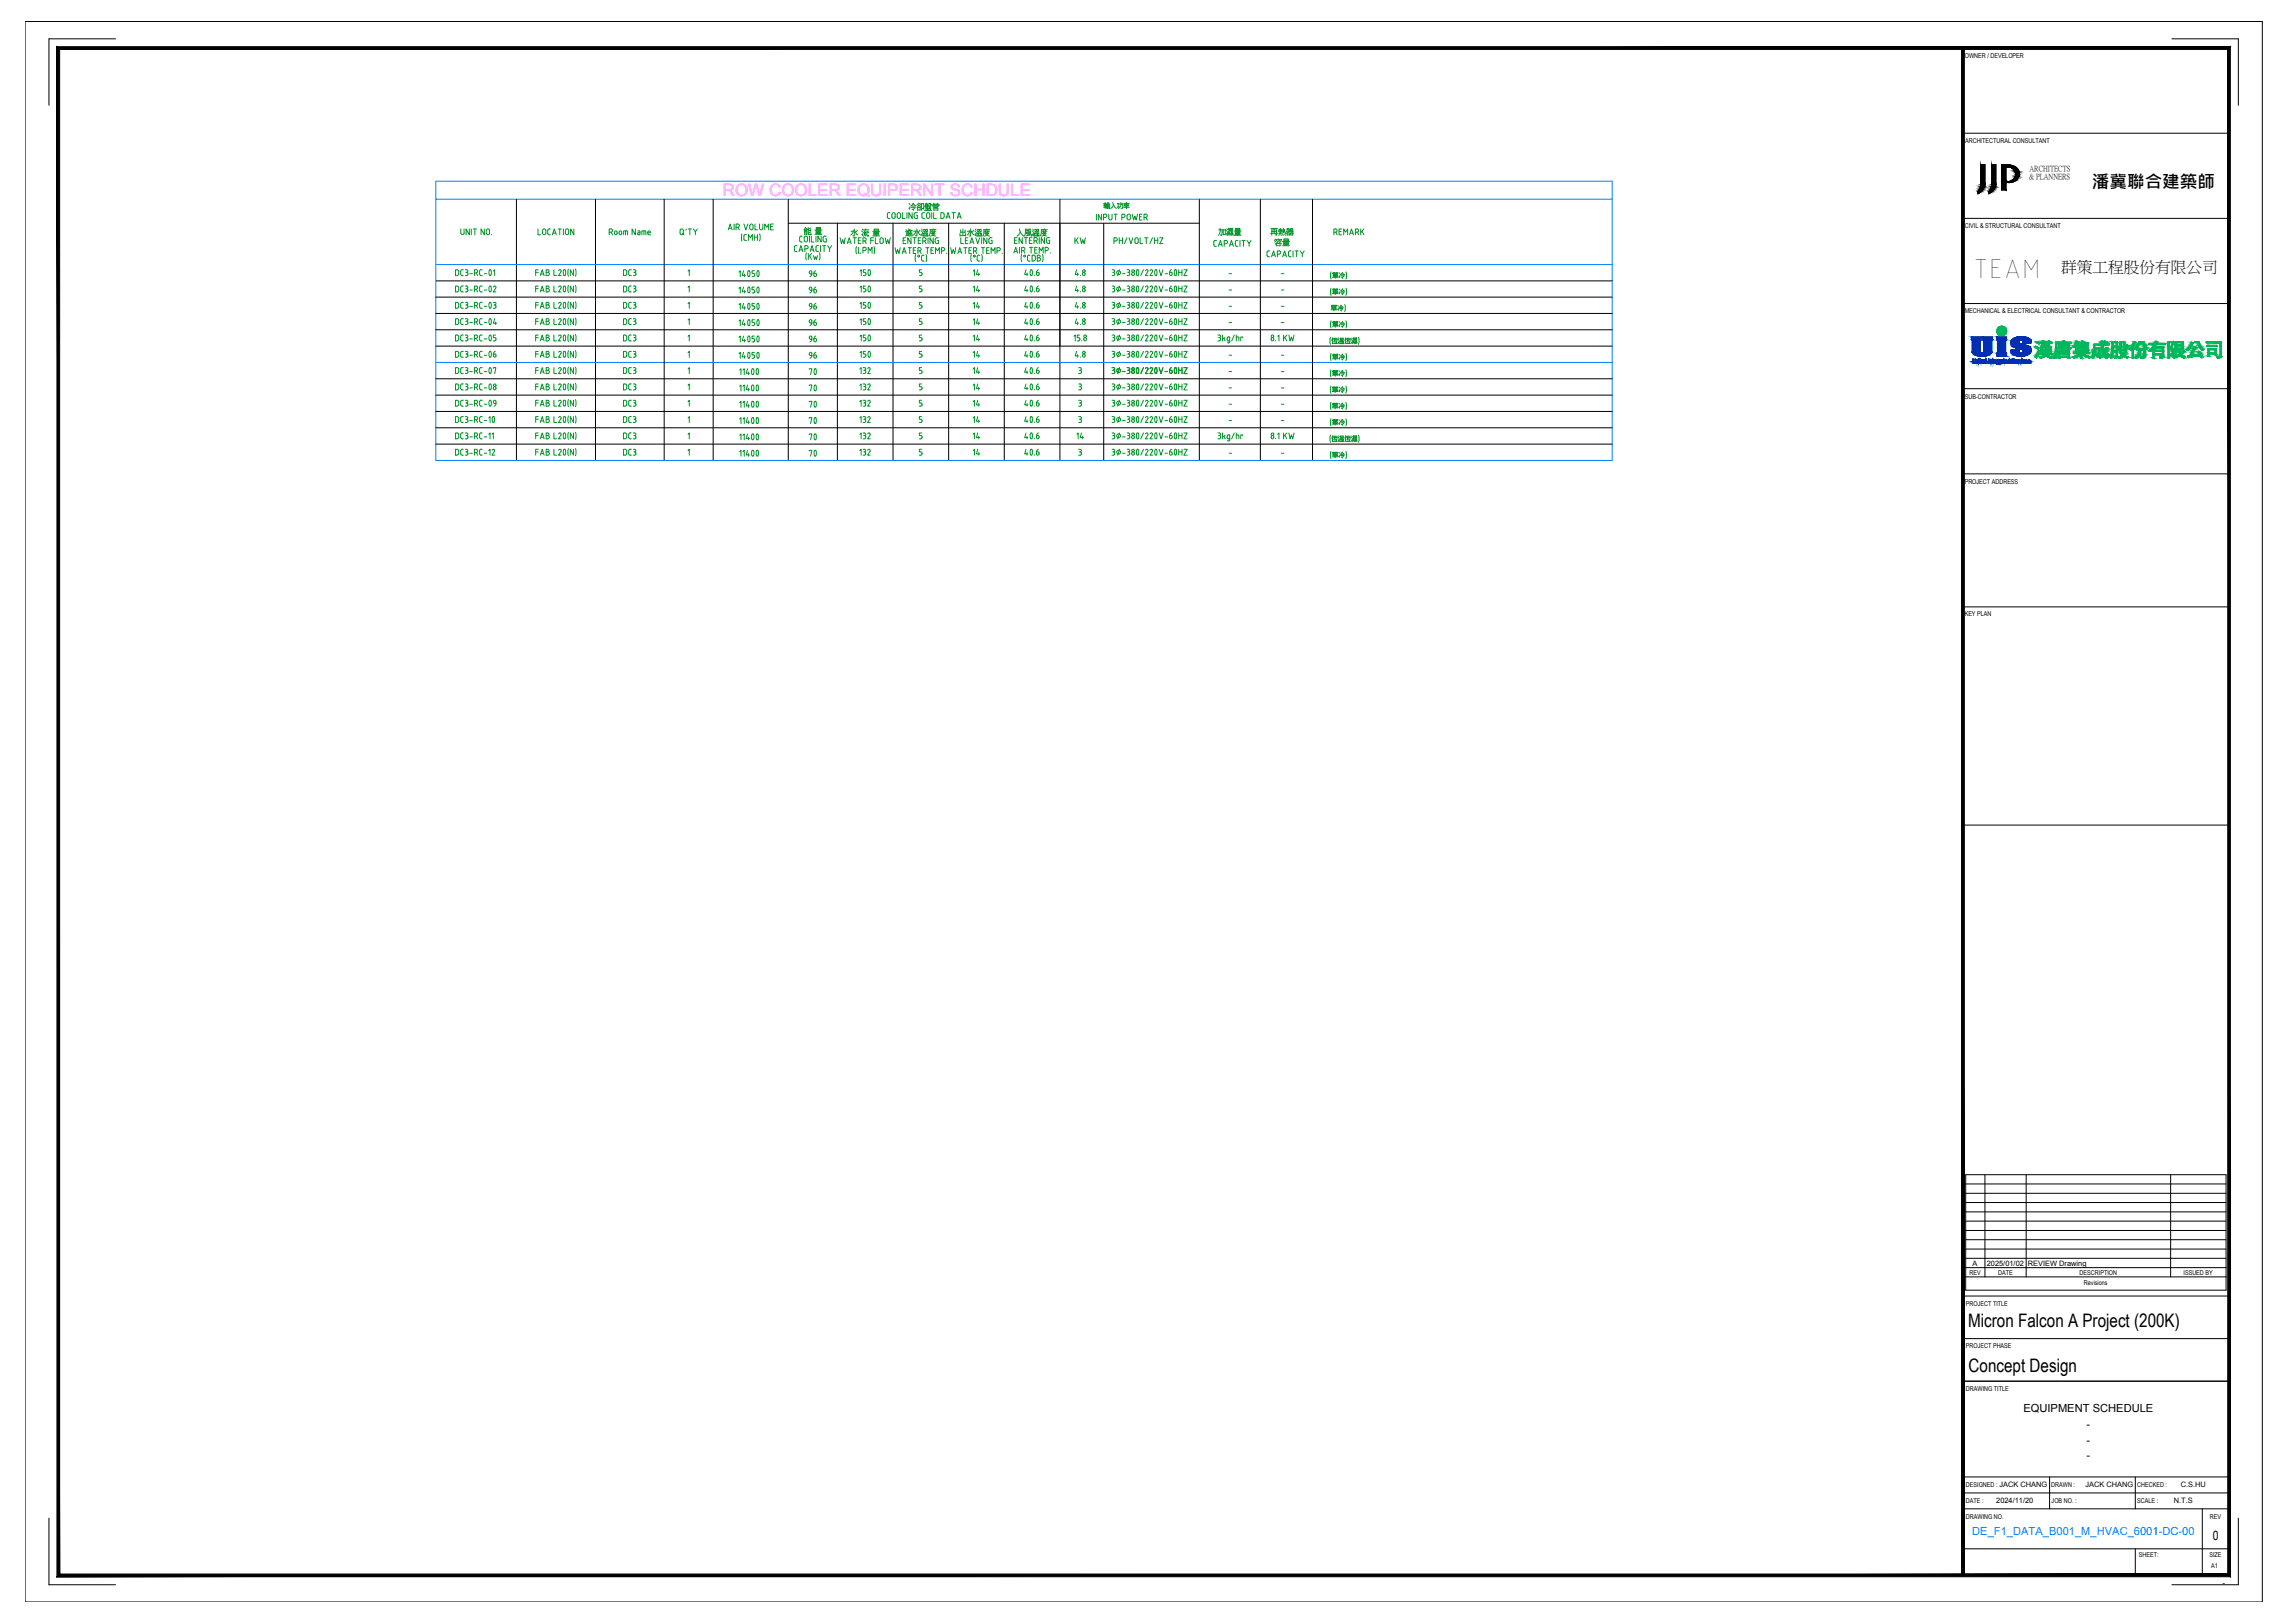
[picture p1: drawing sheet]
<svg xmlns="http://www.w3.org/2000/svg" width="860mm" height="610mm" viewBox="0 0 860 610" stroke-linecap="round" stroke-linejoin="round" font-family="sans-serif">
<defs><g id="words">
<text font-size="11.9" fill="#009525" x="451.2" y="92.1">加濕量</text>
<text font-size="10.7" x="741.6" y="104.5">TEAM</text>
<text font-size="10.6" fill="#009525" x="297.4" y="90.7">能 量</text>
<text font-size="10.1" fill="#009525" x="476.2" y="90.3">再熱器</text>
<g font-size="7.9" fill="#009525">
<text x="321.7" y="105.8">150</text>
<text x="321.7" y="111.8">150</text>
<text x="321.7" y="118.2">150</text>
<text x="321.7" y="124.2">150</text>
<text x="321.7" y="136.5">150</text>
<text x="301.6" y="149.2">70</text>
<text x="301.6" y="155.2">70</text>
<text x="301.6" y="167.6">70</text>
<text x="301.6" y="173.6">70</text>
</g>
<g font-size="7.5" fill="#009525">
<text x="321.7" y="130.2">150</text>
<text x="301.6" y="142.9">70</text>
<text x="301.6" y="161.2">70</text>
</g>
<g font-size="7">
<text x="739.8" y="498.6">Micron Falcon A Project (200K)</text>
<text x="740" y="515.6">Concept Design</text>
</g>
<text font-size="6.6" x="786.4" y="70.6">潘冀聯合建築師</text>
<text font-size="6.4" fill="#f0f" x="271.7" y="73.8">ROW COOLER EQUIPERNT SCHDULE</text>
<text font-size="5.9" x="774.8" y="102.4">群策工程股份有限公司</text>
<g font-size="5.7" fill="#009525">
<text x="254.4" y="89.6">Q'TY</text>
<text x="500.2" y="89.6">REMARK</text>
<text x="301.6" y="111.5">96</text>
<text x="301.6" y="117.5">96</text>
<text x="233.2" y="129.5">DC3</text>
<text x="301.6" y="129.8">96</text>
<text x="233.2" y="147.8">DC3</text>
<text x="233.2" y="160.2">DC3</text>
</g>
<g font-size="5.3" fill="#009525">
<text x="411" y="84">INPUT POWER</text>
<text x="314.7" y="92.8">WATER FLOW</text>
<text x="338.3" y="92.8">ENTERING</text>
<text x="359.8" y="92.8">LEAVING</text>
<text x="379.9" y="92.8">ENTERING</text>
<text x="402.9" y="92.8">KW</text>
<text x="417.7" y="92.8">PH/VOLT/HZ</text>
<text x="455.1" y="93.8">CAPACITY</text>
<text x="475.2" y="97.7">CAPACITY</text>
<text x="233.2" y="104.8">DC3</text>
<text x="301.6" y="105.1">96</text>
<text x="364.8" y="104.8">14</text>
<text x="402.9" y="104.8">4.8</text>
<text x="233.2" y="110.8">DC3</text>
<text x="364.8" y="110.8">14</text>
<text x="402.9" y="110.8">4.8</text>
<text x="233.2" y="117.1">DC3</text>
<text x="364.8" y="117.1">14</text>
<text x="402.9" y="117.1">4.8</text>
<text x="233.2" y="123.1">DC3</text>
<text x="301.6" y="123.5">96</text>
<text x="364.8" y="123.1">14</text>
<text x="402.9" y="123.1">4.8</text>
<text x="369" y="129.5" transform="rotate(-90 369 129.5)">14</text>
<text x="233.2" y="135.5">DC3</text>
<text x="301.6" y="135.8">96</text>
<text x="364.8" y="135.5">14</text>
<text x="402.9" y="135.5">4.8</text>
<text x="233.2" y="141.5">DC3</text>
<text x="322.1" y="141.5">132</text>
<text x="364.8" y="141.5">14</text>
<text x="322.1" y="147.8">132</text>
<text x="364.8" y="147.8">14</text>
<text x="233.2" y="153.8">DC3</text>
<text x="322.1" y="153.8">132</text>
<text x="364.8" y="153.8">14</text>
<text x="369" y="160.2" transform="rotate(-90 369 160.2)">14</text>
<text x="233.2" y="166.2">DC3</text>
<text x="322.1" y="166.2">132</text>
<text x="364.8" y="166.2">14</text>
<text x="403.6" y="166.2">14</text>
<text x="233.2" y="172.2">DC3</text>
<text x="322.1" y="172.2">132</text>
<text x="364.8" y="172.2">14</text>
</g>
<text font-size="4.9" x="831.9" y="578.8">0</text>
<g font-size="4.2">
<text x="760.6" y="530.5">EQUIPMENT SCHEDULE</text>
<text x="784.3" y="536.5">-</text>
<text x="784.3" y="542.5">-</text>
<text x="784.3" y="548.5">-</text>
</g>
<text font-size="4.2" fill="#007fff" x="741.4" y="576.8">DE_F1_DATA_B001_M_HVAC_6001-DC-00</text>
<text font-size="3.5" x="835.6" y="596">-</text>
<g font-size="2.9">
<text x="762.9" y="64.4">ARCHITECTS</text>
<text x="762.7" y="67.3">&amp; PLANNERS</text>
</g>
<g font-size="2.8">
<text x="741.4" y="475.8">A</text>
<text x="746.8" y="475.8">2025/01/02</text>
<text x="762.3" y="475.6">REVIEW Drawing</text>
<text x="784" y="558.9">JACK CHANG</text>
<text x="819.8" y="558.9">C.S.HU</text>
<text x="750.4" y="564.7">2024/11/20</text>
<text x="817.1" y="564.8">N.T.S</text>
</g>
<g font-size="2.6" fill="#009525">
<text x="460.7" y="104.1">-</text>
<text x="480.5" y="104.1">-</text>
<text x="460.7" y="110.1">-</text>
<text x="480.5" y="110.1">-</text>
<text x="460.7" y="116.4">-</text>
<text x="480.5" y="116.4">-</text>
<text x="460.7" y="122.4">-</text>
<text x="480.5" y="122.4">-</text>
<text x="460.7" y="134.8">-</text>
<text x="480.5" y="134.8">-</text>
<text x="460.7" y="140.8">-</text>
<text x="480.5" y="140.8">-</text>
<text x="460.7" y="147.1">-</text>
<text x="480.5" y="147.1">-</text>
<text x="460.7" y="153.1">-</text>
<text x="480.5" y="153.1">-</text>
<text x="460.7" y="159.5">-</text>
<text x="480.5" y="159.5">-</text>
<text x="460.7" y="171.4">-</text>
<text x="480.5" y="171.4">-</text>
</g>
<g font-size="2.5">
<text x="738.6" y="21.9">OWNER / DEVELOPER</text>
<text x="738.7" y="53.6">ARCHITECTURAL CONSULTANT</text>
<text x="738.6" y="85.6">CIVIL &amp; STRUCTURAL CONSULTANT</text>
<text x="738.5" y="117.8">MECHANICAL &amp; ELECTRICAL CONSULTANT &amp; CONTRACTOR</text>
<text x="738.6" y="150">SUB-CONTRACTOR</text>
<text x="738.5" y="182">PROJECT ADDRESS</text>
<text x="738.5" y="231.6">KEY PLAN</text>
<text x="740.4" y="479.1">REV</text>
<text x="751.1" y="479.1">DATE</text>
<text x="781.8" y="479.1">DESCRIPTION</text>
<text x="820.8" y="479.1">ISSUED BY</text>
<text x="783.4" y="483">Revisions</text>
<text x="739" y="490.7">PROJECT TITLE</text>
<text x="739" y="506.7">PROJECT PHASE</text>
<text x="739" y="522.6">DRAWING TITLE</text>
<text x="739" y="559">DESIGNED : JACK CHANG</text>
<text x="771.1" y="559">DRAWN :</text>
<text x="803.4" y="559">CHECKED :</text>
<text x="739" y="564.9">DATE :</text>
<text x="771.2" y="564.9">JOB NO. :</text>
<text x="803.4" y="564.9">SCALE :</text>
<text x="739" y="570.7">DRAWING NO.</text>
<text x="830.7" y="570.7">REV</text>
<text x="804" y="585.2">SHEET:</text>
<text x="830.5" y="585.2">SIZE</text>
<text x="831.2" y="589.1">A1</text>
</g>
</g></defs>
<path d="M163.9 74.9h442.1M163.9 68.1h442.1v104.9h-442.1zM163.9 99.4h442.1M163.9 136.2h442.1" fill="none" stroke="#007fff" stroke-width=".38"/>
<g fill="none" stroke="#000" stroke-width=".38">
<path d="M9.4 8.1h841v594h-841zM21.9 18.1h816v574h-816zM43.4 14.6h-25v25M737.4 18.1v574M816.4 14.6h25v25M737.4 50.1h100.5M194.1 74.9v98.1M223.8 74.9v98.1M249.7 74.9v98.1M268.1 74.9v98.1M296.3 74.9v98.1M398.4 74.9v98.1"/>
<path d="M450.8 74.9v98.1M473.8 74.9v98.1M493.4 74.9v98.1M746.2 69.5l-1.2 2.1-1.5 1.2 .1-.8 1-2.3-.1-7.8h1.7v7.6M750.3 69.5l-1.2 2.1-1.5 1.2 .1-.8 1-2.3v-7.8h1.6v7.6M754.1 62.9a2.73 2.73 0 0 1 3.6 2.6 2.73 2.73 0 0 1-3.6 2.6v-5.2M754.1 68.4a3.5 3.5 0 0 0 3.9-.7 3.5 3.5 0 0 0 .7-3.8 4.8 4.8 0 0 0-4.6-1.9h-1.7v9.4h1.7v-3M296.3 83.9h154.5M314.8 83.9v89.1M335.7 83.9v89.1M356.6 83.9v89.1M377.5 83.9v89.1"/>
<path d="M414.9 84v89M737.4 82.1h100.5M163.9 105.6h442.1M163.9 111.7h442.1M163.9 117.8h442.1M737.4 114.1h100.5M163.9 123.9h442.1M163.9 130.1h442.1M163.9 142.4h442.1M163.9 148.5h442.1M163.9 154.6h442.1M737.4 146.1h100.5"/>
<path d="M163.9 160.8h442.1M163.9 166.9h442.1M737.4 178.1h100.5M737.4 228.1h100.5M737.4 310.1h100.5M738.9 441.5h97.9v43.4h-97.9zM738.9 445h97.9M738.9 448.5h97.9M738.9 451.9h97.9M738.9 455.5h97.9M738.9 458.9h97.9M746.2 441.5v38.4"/>
<path d="M761.6 441.5v38.4M816 441.5v38.4M738.9 462.4h97.9M738.9 465.9h97.9M738.9 469.4h97.9M738.9 472.9h97.9M738.9 476.4h97.9M738.9 479.9h97.9M737.4 487.1h100.5M737.4 519.1h100.5M737.4 503.1h100.5M737.4 555.1h100.5"/>
<path d="M770.5 555.1v11.9M802.7 555.1v11.9M18.4 570.6v25h25M737.4 561.1h100.5M737.4 567h100.5M827.9 567v25.1M841.4 570.6v25h-25M737.4 582.1h100.5M802.7 582.1v10"/>
</g>
<g fill="none" stroke="#009525" stroke-width=".38">
<path d="M334.1 79.9h.4M334.1 79.9l-.5 .6 .1 1.3 .4 .3M339.2 79.9v2.2h1M340.9 79.9v2.2M341.7 78.2l.3 .4M341.7 76.5l.4 .4M342.1 77.7l-.2 .8M342.5 77.9h1.4M342.7 77.4h1.1M342.8 78.6l.6 .5M342.9 79.9v2.2l-1.2-2.2v2.2M343.2 76.5l1.1 .8"/>
<path d="M343.3 76.4l-.9 1M344.1 77.8l-.9 1M344.8 79.9l-.8 .1-.4 .5M345 77.8v1.2M345 78h.9M345 78.9h.9M345.3 76.4l-.7 .7M345.4 77l-.7 1M345.6 77.1l.4 .6M345.6 76.4l.5 .5M345.9 77.8v1.2M346.1 76.6h1.1"/>
<path d="M346.4 76.6v2.5M347.2 76.4v2.2l-.5-.3M347.5 79.1h2.7M347.5 79.9l-.9 .3v1.3a.7 .7 0 0 0 .9 .6M347.9 76.6l-.2 1.6M348.1 79.1v-.7h1.6v.7M348.1 76.9l.2 .2M348.2 77.4v.4M348.3 76.4l-.4 .3h.7M348.6 76.6v1.5l-.3-.1M348.6 78.4v.7M348.8 77.3l-1.3 .2"/>
<path d="M349 77.4h.8M349.1 77.5l.9 .7M349.2 76.5h.5M349.2 78.4v.7M349.3 76.4l-.3 .8M349.7 76.4v.5M349.8 76.9l.1 .1M349.9 77.2l-.9 1M350.1 76.7v.3h-.2M350.3 79.9v2.2M350.8 77.2h2.2M350.8 77l-.3 .5"/>
<path d="M350.9 76.7h.7M351 79.9v2.2h1M351.1 77.4v1.7M351.1 77.5h1.3v.5h-1.3M351.1 78.3h1.4M351.1 78.9h1.4M351.1 76.7l.2 .3M351.1 76.4l-.5 .6M351.8 76.9v.3M352.2 76.7h.8M352.3 76.7l.4 .3M352.4 76.3l-.4 .6"/>
<path d="M352.5 78.2v.9M353.1 77l-.4 .5M354.2 79.9h-.5v2.2h.5M354.3 79.9l.4 .2 .2 .5M357.9 79.9h1.2M358.5 79.9v2.2M414.9 76.5h1M415 76.8h.8v.7h-.8zM415 77.2h.8M415.4 76.1v2.2M416 77.5h.5M416.1 76.8h.9"/>
<path d="M416.2 78.3h.3v-1.2l-.5-.1v1.3M416.5 76.2l.8 .6M416.6 76l-.7 .8M416.8 77.1v.8M417.1 77v1.4l-.3-.1M418.3 76.1l.3 1 1 1.2M418.6 77l-.3 .7-.8 .6M419.9 76.5h.8M420.3 76.5v1.3M420.7 77.6l-.8 .4M420.7 76.7h1.3M421.4 76.1l-.2 1.5-.8 .7"/>
<path d="M422 76.6l-.2 1.8M422.4 76.4h2.1M422.5 76.6l.3 .3M422.9 77.1l-.5 .4M423 76.8l.4 .3M423.4 77.5v.9M423.5 76.1l-.3 .7M423.7 77.1l.3 .4M423.7 76.5l-.6 .9M423.9 77.3l-1 .2M424 77.1l.4 .4M424.4 76.6l-.4 .3"/>
<path d="M173.2 86v1.6M173.3 87.6a.61 .61 0 0 0 .6 .6 .61 .61 0 0 0 .6-.6M174.4 86v1.6M176.4 86v2.3l-1.2-2.3v2.3M177.2 86v2.3M177.9 86h1.2M178.5 86v2.3M182.1 86v2.3l-1.3-2.3v2.3M183 86.2h.9l.2 1.4a.64 .64 0 0 1-.7 .6 .64 .64 0 0 1-.6-.6zM184.8 88.1v.2M202.2 86v2.3h1M204.1 86.2h.9l.2 1.4a.61 .61 0 0 1-.6 .6 .61 .61 0 0 1-.7-.6z"/>
<path d="M205.9 86.6v1.1a.7 .7 0 0 0 1 .6M206.4 86h.5M206.5 86l-.6 .6M207.6 88.3l.8-2.3 .7 2.3M207.8 87.6h1.1M209.8 86h1.3M210.4 86v2.3M211.8 86v2.3M212.7 86.2h.9l.2 1.4a.61 .61 0 0 1-.6 .6 .61 .61 0 0 1-.7-.6zM215.7 86v2.3l-1.2-2.3v2.3M229 87.3h.6M229.6 86h-.6v2.3"/>
<path d="M229.7 86a.61 .61 0 0 1 .6 .6 .61 .61 0 0 1-.6 .6M229.8 87.3l.4 1M231 87.3l.5-.5 .5 .5M231 87.7l.5 .5 .5-.5M231 87.3v.4M232 87.3v.4M232.7 87.3v.4M232.7 87.3l.5-.5 .5 .5M232.7 87.7l.5 .5 .5-.5M233.7 87.3v.4M235.1 86.8v1.5M235.9 87.2v1.1"/>
<path d="M236 87.2l-.3-.4h-1.3v1.5M238.8 86v2.3l-1.2-2.3v2.3M239.7 86.8h.4M240.2 86.7l.4 .5v1.1l-1-.3 .2-.5h.8M242 86.8v1.5M242.8 87.2v1.1M242.8 87.2l-.2-.4h-1.3v1.5M243.5 87.3l.2 .9 .8 .1M243.5 87.3l.5-.5 .5 .5M244.5 87.3v.2h-1M273.8 86.4l.7-2.2 .7 2.2M274 85.8h1"/>
<path d="M276 84.2v2.2M276.7 85.4h.6a.61 .61 0 0 0 .6-.6 .61 .61 0 0 0-.6-.6h-.6v2.2M277.4 85.4l.5 1M278.9 87.9l-.2 1.3 .2 1.4M279.6 84.2l.8 2.2 .7-2.2M280.2 90.4h.4M280.2 88.2h.4M280.2 88.1l-.6 .6 .1 1.4 .5 .3M281.3 90.4v-2.2l.8 1.2 .7-1.2v2.2M281.8 84.8a.61 .61 0 0 1 .7-.6 .61 .61 0 0 1 .6 .6M281.8 84.8v1a.61 .61 0 0 0 .7 .6 .61 .61 0 0 0 .6-.6v-1M283.5 88.2v2.2"/>
<path d="M283.5 89.1h1.3M283.8 84.2v2.2h1M284.8 88.2v2.2M285.5 84.2v1.6a.61 .61 0 0 0 .6 .6 .61 .61 0 0 0 .7-.6v-1.6M285.5 87.9l.3 1.3-.3 1.4M287.5 86.4v-2.2l.7 1.2 .8-1.2v2.2M289.7 85.2h.7M290.7 84.2h-1v2.2h1M298.6 94l.6 .6M299.2 94.6h.4M300.3 94.6l.8-2.3 .7 2.3M303.1 95l-.2 1.4 .2 1.3"/>
<path d="M303.2 92.3h-.7v2.3M303.9 95.3v2.2M304.3 96.1l.8 1.4M304.5 94.6l.8-2.3 .7 2.3M305.1 95.3l-1.2 1.3M305.8 96l.4 1.5 .4-1 .3 1 .4-1.5M306.7 94a.7 .7 0 0 0 1 .6M308 95l.3 1.4-.3 1.3M308.4 92.3v2.3M309.8 92.3v2.3M311.9 93.5v1.1M320.8 86.6l-.4 1.2-.6 .5"/>
<path d="M321.1 86v2.7l-.5-.1M322 92.7l-.3 1.3 .3 1.4M322.3 86.5l-.8 .8M322.7 92.9v2.3h.9M324.1 86.1l.3 .4M325 92.9h-.6v2.3M325.3 86.4l-.4 .9M325.5 86v.4h-.9M325.5 86.4h1M326.3 95.2v-2.3l.8 1.3 .7-1.3v2.3M328.5 92.7l.3 1.3-.3 1.4M328.6 86.1h1.6v.8h-1.6z"/>
<path d="M328.6 86.5h1.6M334.1 82.1h.4M335.5 80.1h.9l.1 1.4a.64 .64 0 0 1-.6 .6 .64 .64 0 0 1-.6-.6zM336.5 93.1l.5 2.2 .4-1.5 .5 1.5 .5-2.2M337.4 80.1h.9l.2 1.4a.61 .61 0 0 1-.6 .6 .61 .61 0 0 1-.6-.6zM339.2 95.3l.7-2.2 .7 2.2M339.4 94.6h1M340.6 86.3l.3 .3M341.7 86l-.6 1.1M342 93.1v2.2M342 86.2l.2 .3M342.2 86.6v1.7"/>
<path d="M343 86.6h-1.6v1M343.6 80.5v1M344.2 95.6l-.2 1.4 .2 1.3M344.3 93.1h-1v2.2h1M344.4 86.6l-.4 1.2-.6 .5M344.5 80.9h.3v1.2h-.8l-.4-.6M344.7 86v2.7l-.6-.1M345.6 93.1h-.6v2.2M345.8 94.3l.5 1M345.8 86.5l-.7 .8M346.4 86.1l.3 .4M346.9 95.9h.5"/>
<path d="M347 95.9l-.5 .3-.1 1.3a.7 .7 0 0 0 1 .6M347.3 86.2h1.3v1h-1.3zM347.9 86.6l.5 .5M348.1 86.3l-.6 .8M348.1 95.6l.2 1.4-.2 1.3M348.5 80.1h.9l.1 1.4a.61 .61 0 0 1-.6 .6 .61 .61 0 0 1-.6-.6zM348.6 93.1v2.2M349.7 86.2v1.2M349.7 86.3h2.2M350.4 86.5v.9M350.8 86v.3M350.9 93.1h-.9v2.2h.9"/>
<path d="M351.2 86.5v.9M351.6 95.3v-2.2l.8 1.2 .7-1.2v2.2M354.5 93.1h-.6v2.2M354.9 81.4l-.2 .5-.4 .2M354.9 80.6v.8M355.6 82.1l.8-2.2 .7 2.2M355.8 95.2v.1M355.9 81.5h1M357.4 93.1l.4 2.2 .5-1.5 .5 1.5 .5-2.2M359.8 82.1l.7-2.2 .8 2.2M360 81.5h1.1M360.1 95.3l.7-2.2 .7 2.2"/>
<path d="M360.3 94.6h1M361.1 86.4v1M361.9 86v2.5M362.8 86.4v1M362.9 93.1v2.2M364.6 86.6l-.4 1.2-.6 .5M364.9 86v2.7l-.6-.1M365.1 95.6l-.2 1.4 .2 1.3M365.2 93.1h-1v2.2h1M366 86.5l-.7 .8M366.6 93.1h-.6v2.2M366.6 86.1l.4 .4"/>
<path d="M366.7 94.3l.5 1M367.5 86.2h1.3v1h-1.3zM367.9 98.1h.4M367.9 95.9h.4M367.9 95.9l-.6 .6 .1 1.3 .5 .3M368.1 86.6l.5 .5M368.3 86.3l-.6 .8M369 95.6l.3 1.4-.3 1.3M369.5 93.1v2.2M369.9 86.2v1.2M369.9 86.3h2.2M370.6 86.5v.9"/>
<path d="M371 86v.3M371.4 86.5v.9M371.8 93.1h-.9v2.2h.9M372.6 95.3v-2.2l.7 1.2 .7-1.2v2.2M375.4 94.3a.59 .59 0 0 0 .6-.6 .59 .59 0 0 0-.6-.6h-.6v2.2M376.8 95.2v.1M381.1 95.2l.7-2.3 .8 2.3M383.2 86l.5 1.5 1.1 1.2M383.3 92.9v2.3M384.1 95.6l-.3 1.4 .3 1.3M384.6 92.9h-.6v2.3M384.8 94.2l.5 1"/>
<path d="M385.5 86v1.4M385.5 86.2h1.8M386.4 86.6v1.8M386.8 95.9h.4M386.8 95.9l-.5 .3-.1 1.3a.7 .7 0 0 0 1 .6M387 86.4l-1.2 .3M387.3 86v1.2M387.6 92.9v2.3M388.2 86.1l.3 .4M388.5 95.9l.6 .4v1.4l-.3 .3-.8 .1v-2.2h.5M389.1 86.2h1.3v1h-1.3zM389.6 86.6l.6 .5"/>
<path d="M389.9 86.3l-.7 .8M389.9 92.9h-1v2.3h1M389.9 96.9h.6M390.5 95.9h-.6v2.2h.6M390.5 95.9l.5 .5-.5 .4a.61 .61 0 0 1 .6 .7 .61 .61 0 0 1-.6 .6M390.6 95.2v-2.3l.8 1.3 .7-1.3v2.3M391.4 86.2v1.2M391.5 86.3h2.2M391.9 95.6l.2 1.4-.2 1.3M392.2 86.5v.9M392.5 86v.3M393 86.5v.9"/>
<path d="M393.5 92.9h-.6v2.3M394.8 95v.2M171.2 101.4h.9l.3 .4v1.3l-.3 .4-.9 .1zM171.2 107.5l.9 .1 .3 .3v1.4l-.3 .3-.9 .1zM171.2 119.8h.9l.3 .4v1.3l-.3 .4-.9 .1zM172.5 115.2l-.2 .4-.5 .2M172.5 114.3l-.4-.6h-.9v2.2h.6M172.5 114.3v.9M173.2 101.9v1.1a.7 .7 0 0 0 .9 .6M173.2 109.1a.7 .7 0 0 0 .9 .6M173.7 101.4h.4M173.7 119.8h.4"/>
<path d="M173.7 101.3l-.5 .6M173.7 119.7l-.5 .6M174.1 107.5l-.9 .3v1.4M174.1 113.7l-.9 .2v1.4a.7 .7 0 0 0 .9 .6M174.9 101.4l.9 .2v.5l-.4 .2M174.9 107.5l.9 .2v.5l-.4 .2M174.9 113.7l.9 .1v.5l-.4 .3M174.9 115.9h.5M174.9 119.8h.5M175.1 114.6a.61 .61 0 0 1 .8 .5 .61 .61 0 0 1-.5 .7M175.1 102.3h.3M175.1 108.5h.3"/>
<path d="M175.4 102.3l.4 .3v.7l-.9 .3M175.4 108.5l.4 .2v.7l-.9 .3M175.4 119.7l.5 .5-.5 .5M176.6 102.9h1M176.6 109h1M176.6 115.1h1M178.3 108.7h.7a.59 .59 0 0 0 .6-.6 .59 .59 0 0 0-.7-.6h-.6v2.2M178.3 114.9l.7-.1a.59 .59 0 0 0 .6-.6 .59 .59 0 0 0-.7-.5h-.6v2.2M178.3 102.6h.6M178.9 101.4h-.6v2.2M178.9 119.8h-.6v2.2M179 101.3a.61 .61 0 0 1 .6 .6 .61 .61 0 0 1-.6 .7"/>
<path d="M179 119.7a.61 .61 0 0 1 .6 .7 .61 .61 0 0 1-.6 .6M179.1 102.6l.5 1M179.1 108.7l.5 1M179.1 114.9l.5 1M180.3 101.9v1.1a.7 .7 0 0 0 1 .6M180.3 109.1a.7 .7 0 0 0 1 .6M180.8 101.4h.5M180.8 119.8h.5M180.9 101.3l-.6 .6M180.9 119.7l-.6 .6M181.3 107.5l-.9 .3-.1 1.4M181.3 113.7l-.9 .2-.1 1.4a.7 .7 0 0 0 1 .6"/>
<path d="M182 102.9h1M182 109h1M182 115.1h1M184.1 101.4a1.25 1.25 0 0 1 0 2.1l-.3-1.2zM184.1 107.5a1.25 1.25 0 0 1 0 2.2l-.3-1.3zM184.1 113.6a1.25 1.25 0 0 1 0 2.2l-.3-1.3zM184.1 119.8a1.25 1.25 0 0 1 0 2.2l-.3-1.3zM185.4 101.9l.6-.5v2.2M185.4 113.7l1 .1v.5l-.4 .3M185.4 115.9h.6M185.5 107.9a.5 .5 0 0 1 .6-.4 .5 .5 0 0 1 .3 .7l-1 1.5h1M185.7 114.6a.61 .61 0 0 1 .8 .5 .61 .61 0 0 1-.5 .7"/>
<path d="M186 119.8l-.6 1.7h1.3M201.4 102.3h.9M201.4 108.5h.9M201.4 114.6h.9M202.3 101.4h-.9v2.2M202.3 107.5h-.9v2.2M202.3 113.7h-.9v2.2M202.3 119.8h-.9v2.2M203.1 103.6l.7-2.2 .7 2.2M203.1 109.7l.7-2.2 .7 2.2M203.1 115.9l.7-2.2 .7 2.2M203.3 103h1"/>
<path d="M203.3 109.1h1M203.3 115.2h1M205.3 101.4l1 .2v.5l-.4 .2a.61 .61 0 0 1 .6 .7 .61 .61 0 0 1-.6 .6h-.6zM205.3 107.5l1 .2v.5l-.4 .2a.64 .64 0 0 1 .6 .7 .64 .64 0 0 1-.6 .6h-.6zM205.3 102.3h.6M205.3 108.5h.6M205.3 114.6h.6M205.9 119.8h-.6v2.2l.6-.1a.61 .61 0 0 0 .6-.6 .61 .61 0 0 0-.6-.6M205.9 115.8a.61 .61 0 0 0 .6-.6 .61 .61 0 0 0-.6-.6l.4-.3v-.5l-1-.1v2.2h.6M205.9 119.7l.5 .5-.5 .5M208.2 101.4v2.2h1M208.2 107.5v2.2h1"/>
<path d="M208.2 113.7v2.2h1M208.2 119.8v2.2h1M210.5 101.4l-.5 .3M210.5 107.5l-.5 .4M210.5 113.7l-.5 .3M210.5 119.8l-.5 .3M210.5 101.4l.5 .6-1 1.6h.9M210.5 107.5l.5 .6-1 1.6h.9M210.5 113.6l.5 .6-1 1.7h.9M210.5 119.7l.5 .6-1 1.7h.9M212.4 101.5l.3 .8-.3 1.1M212.4 107.6l.3 .8-.3 1.2"/>
<path d="M212.4 113.8l.3 .7-.3 1.2M212.4 119.9l.3 .8-.3 1.1M212.4 101.5l-.1-.1a1.25 1.25 0 0 0 0 2.1l.1-.1M212.4 107.6l-.1-.1a1.25 1.25 0 0 0 0 2.2l.1-.1M212.4 113.7l-.1-.1a1.25 1.25 0 0 0 0 2.2l.1-.1M212.4 119.9l-.1-.1a1.25 1.25 0 0 0 0 2.2l.1-.1M213.7 101.1l-.3 1.4 .3 1.3M213.7 107.2l-.3 1.4 .3 1.3M213.7 113.4l-.3 1.3 .3 1.4M213.7 119.5l-.3 1.4 .3 1.3M215.6 101.4v2.2l-1.2-2.2v2.2M215.6 107.5v2.2l-1.2-2.2v2.2"/>
<path d="M215.6 113.7v2.2l-1.2-2.2v2.2M215.6 119.8v2.2l-1.2-2.2v2.2M216.3 101.1l.3 1.4-.3 1.3M216.3 107.2l.3 1.4-.3 1.3M216.3 113.4l.3 1.3-.3 1.4M216.3 119.5l.3 1.4-.3 1.3M258.6 101.9l.5-.5v2.2M258.6 108l.5-.5v2.2M258.6 114.1l.5-.4v2.2M277.8 102.3l.5-.5v2.2M277.8 108.4l.5-.5v2.2M277.8 114.5l.5-.5v2.2"/>
<path d="M279.5 101.8l-.5 1.7h1.2M279.5 107.9l-.5 1.7h1.2M279.5 114l-.5 1.7h1.2M279.9 103v1M279.9 109.1v1M279.9 115.3v.9M281.2 114.1h.5M281.3 114.1a1.34 1.34 0 0 0 .3 2.1l.4-.9-.3-1.2M281.3 101.7a1.25 1.25 0 0 1 0 2.2l-.3-.9zM281.3 107.9a1.25 1.25 0 0 1 0 2.2l-.3-.9zM282.7 104h.5M282.7 110.1h.5"/>
<path d="M282.7 116.2h.5M283.2 102.7l.5 .5M283.2 108.9l.4 .2 .1 .5M283.2 115l.5 .5-.1 .4-.4 .3M283.6 101.8h-.9v.9h.5M283.6 107.9h-.9v1h.5M283.6 114h-.9v1h.5M283.7 103.2l-.1 .5-.4 .3M283.7 109.6l-.5 .5M284.7 101.8h.5M284.7 103.8h.5M284.7 108h.5"/>
<path d="M284.7 110h.5M284.7 114.1h.5M284.7 116.1h.5M284.7 101.9l-.2 .7 .2 1.2M284.7 108l-.2 .8 .2 1.1M284.7 114.1l-.2 .8 .2 1.2M285.2 101.9l.2 .7-.2 1.2M285.2 108l.2 .8-.2 1.1M285.2 114.1l.2 .8-.2 1.2M345.6 115.9h.5M346.4 101.4h-.8v.9l.9 .3v.7l-.9 .3M346.4 107.5h-.8v1l.8 .1 .2 .6-.2 .4-.8 .1"/>
<path d="M346.4 113.7h-.8v.9l.9 .3v.7l-.4 .2M346.4 119.8h-.8v1h.8l.2 .7M385.7 101.4l-.5 1.7h1.2M385.7 107.5l-.5 1.7h1.2M385.7 113.7l-.5 1.6h1.2M385.7 119.8l-.5 1.7h1.2M386.1 102.6v1M386.1 108.7v1M386.1 114.9v1M387.4 101.5l.1-.1a1.25 1.25 0 0 1 0 2.1l-.1-.1M387.4 107.6l.1-.1a1.25 1.25 0 0 1 0 2.2l-.1-.1M387.4 113.7l.1-.1a1.25 1.25 0 0 1 0 2.2l-.1-.1"/>
<path d="M387.4 119.9l.1-.1a1.25 1.25 0 0 1 0 2.2l-.1-.1M387.5 101.5l-.3 .8 .3 1.1M387.5 107.6l-.3 .8 .3 1.2M387.5 113.8l-.3 .7 .3 1.2M387.5 119.9l-.3 .8 .3 1.1M388.9 103.4v.2M388.9 109.6v.1M388.9 115.7v.2M389.6 102.3l.3 1.2h.5l.2-.6M389.6 102.3h.7l.3 .5M389.6 108.5l.3 1.1h.5l.2-.6M389.6 108.5h.7l.3 .4"/>
<path d="M389.6 114.6l.3 1.1h.5l.2-.6M389.6 114.6h.5M390.1 114.6l.5 .5M390.4 101.4l-.8 .9M390.4 107.5l-.8 1M390.4 113.6l-.8 1M390.4 119.8l-.8 1M418 101.4l1 .2v.5l-.4 .2M418 107.5l1 .2v.5l-.4 .2M418 113.7l1 .1v.5l-.4 .3M418 115.9h.5M418 119.8h.5"/>
<path d="M418.3 114.6a.61 .61 0 0 1 .7 .5 .61 .61 0 0 1-.4 .7M418.3 102.3h.2M418.3 108.5h.2M418.6 102.3l.4 .3v.7l-1 .3M418.6 108.5l.4 .2v.7l-1 .3M418.6 119.7l.4 .5-.4 .5M420.9 101.4l-.8 2.2M420.9 107.5l-.8 2.2M420.9 113.7l-.8 2.2M420.9 119.8l-.8 2.2M422 102.9h.9M422 109h.9"/>
<path d="M422 115.1h.9M423.7 101.4l.9 .2v.5l-.4 .2M423.7 107.5l.9 .2v.5l-.4 .2M423.7 113.7l.9 .1v.5l-.4 .3M423.7 115.9h.5M423.7 119.8h.5M423.9 114.6a.61 .61 0 0 1 .8 .5 .61 .61 0 0 1-.5 .7M423.9 102.3h.3M423.9 108.5h.3M424.2 102.3l.4 .3v.7l-.9 .3M424.2 108.5l.4 .2v.7l-.9 .3M424.2 119.7l.5 .5-.5 .5"/>
<path d="M427.5 101.4a1.25 1.25 0 0 1 0 2.1l-.3-1.2zM427.5 107.5a1.25 1.25 0 0 1 0 2.2l-.3-1.3zM427.5 113.6a1.25 1.25 0 0 1 0 2.2l-.3-1.3zM427.5 119.8a1.25 1.25 0 0 1 0 2.2l-.3-1.3zM429.8 101.4l-1 2.2M429.8 107.5l-1 2.2M429.8 113.7l-1 2.2M429.8 119.8l-1 2.2M430.6 101.7a.5 .5 0 0 1 .7-.3 .5 .5 0 0 1 .2 .7M430.6 107.9a.5 .5 0 0 1 .6-.4 .5 .5 0 0 1 .3 .7M430.6 114a.5 .5 0 0 1 .6-.4 .5 .5 0 0 1 .3 .8M431 119.8l-.4 .3"/>
<path d="M431.1 119.7l.4 .3v.5M431.4 102.1l-.8 1.5h.9M431.4 108.3l-.8 1.4h.9M431.4 114.4l-.8 1.5h.9M432.3 101.7a.49 .49 0 0 1 .7-.3 .49 .49 0 0 1 .2 .7M432.3 107.9a.48 .48 0 0 1 .7-.4 .48 .48 0 0 1 .2 .7M432.3 114a.48 .48 0 0 1 .7-.4 .48 .48 0 0 1 .2 .8M432.8 119.7l.4 .3v.5M432.8 119.8l-.5 .3M433.2 102.1l-.9 1.5h1M433.2 108.3l-.9 1.4h1M433.2 114.4l-.9 1.5h1"/>
<path d="M434.4 101.4a1.29 1.29 0 0 1 0 2.1l-.4-1.2zM434.4 107.5a1.29 1.29 0 0 1 0 2.2l-.4-1.3zM434.4 113.6a1.29 1.29 0 0 1 0 2.2l-.4-1.3zM434.4 119.8a1.29 1.29 0 0 1 0 2.2l-.4-1.3zM435.7 101.4l.7 2.2 .8-2.2M435.7 107.5l.7 2.2 .8-2.2M435.7 113.7l.7 2.2 .8-2.2M435.7 119.8l.7 2.2 .8-2.2M437.9 102.9h1M437.9 109h1M437.9 115.1h1M439.6 102.3h.5a.54 .54 0 0 1 .5 .8 .54 .54 0 0 1-.9 0z"/>
<path d="M439.6 108.5l.3 1.1h.5l.2-.6M439.6 108.5h.7l.3 .4M439.6 114.6h.5M440.1 114.6a.53 .53 0 0 1 .5 .8 .53 .53 0 0 1-.9-.1l-.1-.7M440.4 101.4l-.7 .9M440.4 107.5l-.7 1M440.4 113.6l-.7 1M440.4 119.8l-.7 1M442.1 101.5l.2 .8-.2 1.1M442.1 107.6l.2 .8-.2 1.2M442.1 113.8l.2 .7-.2 1.2M442.1 119.9l.2 .8-.2 1.1"/>
<path d="M442.1 101.5l-.1-.1a1.25 1.25 0 0 0 0 2.1l.1-.1M442.1 107.6l-.1-.1a1.25 1.25 0 0 0 0 2.2l.1-.1M442.1 113.7l-.1-.1a1.25 1.25 0 0 0 0 2.2l.1-.1M442.1 119.9l-.1-.1a1.25 1.25 0 0 0 0 2.2l.1-.1M443.1 102.3h1.2M443.1 101.4v2.2M443.1 107.5v2.2M443.1 113.7v2.2M443.1 119.8v2.2M443.1 108.5h1.2M443.1 114.6h1.2M444.3 101.4v2.2"/>
<path d="M444.3 107.5v2.2M444.3 113.7v2.2M444.3 119.8v2.2M445 101.4h1.3l-1.3 2.2h1.3M445 107.5h1.3l-1.3 2.2h1.3M445 113.7h1.3l-1.3 2.2h1.3M445 119.8h1.3l-1.3 2.2h1.3M500.4 108.3l-.3 1.4 .3 1.3M500.4 102.2l-.3 1.3 .3 1.4M500.4 116.4h2.1M500.5 114.7h.8v.4h-.8zM500.7 115.4h1.5v.7h-1.5z"/>
<path d="M500.7 115.8h1.5M500.8 110.3h2.2M500.8 104.2h2.2M501 108.6h.8v.4h-.8zM501 102.5h.8v.4h-.8zM501.2 109.3h1.5v.7h-1.5zM501.2 109.7h1.5M501.2 103.2h1.5v.7h-1.5zM501.2 103.5h1.5M501.4 115.4v1.5M501.6 114.7h.8v.4h-.8zM501.9 109.3v1.4"/>
<path d="M501.9 103.2v1.4M502.1 108.6h.7v.4h-.7zM502.1 102.5h.7v.4h-.7zM502.8 116.2l.3 .4M502.9 114.8l.3 .3M503.2 115.8l-.2 .6M503.3 110.1l.2 .3M503.3 104l.2 .3M503.3 108.7l.4 .3M503.3 102.5l.4 .3M503.5 115.9h1.2M503.7 115.6h.9"/>
<path d="M503.7 109.6l-.2 .7M503.7 103.5l-.2 .7M503.8 116.5l.5 .4M504 109.8h1.2M504 103.7h1.2M504.1 114.8l.9 .7M504.1 114.7l-.7 .8M504.2 109.4h.9M504.2 103.3h.9M504.3 110.4l.4 .4M504.3 104.3l.4 .4M504.6 108.6l.9 .7"/>
<path d="M504.6 102.5l.9 .7M504.6 108.5l-.7 .8M504.6 102.4l-.7 .8M504.8 115.8l-.7 .9M505.3 109.7l-.7 .8M505.3 103.6l-.7 .8M505.5 114.4l.2 1.4-.2 1.3M506 108.3l.2 1.4-.2 1.3M506 102.2l.2 1.3-.2 1.4M171.2 125.9l.9 .1 .3 .3v1.4l-.3 .3-.9 .1zM171.2 138.2h.9l.3 .4 .1 1.1-.4 .6-.9 .1zM172.5 133.6l-.2 .4-.5 .2"/>
<path d="M172.5 133.6l-.2-1.4-1.1-.1v2.2h.6M173.2 120.3v1.1a.7 .7 0 0 0 .9 .6M173.2 127.6a.7 .7 0 0 0 .9 .5M174.1 125.9l-.9 .3v1.4M174.1 132.1l-.9 .2v1.4a.7 .7 0 0 0 .9 .6M174.1 138.2l-.9 .2v1.4a.7 .7 0 0 0 .9 .6M174.9 125.9l.9 .2v.5l-.4 .3M174.9 132.1l.9 .2v.5l-.4 .2 .5 .5M174.9 138.2l.9 .2v.5l-.4 .2M174.9 134.3h.5M175.1 120.8h.3M175.1 126.9h.3"/>
<path d="M175.1 133h.3M175.1 139.2h.3M175.4 120.7l.4 .3 .1 .5M175.4 126.9l.4 .2v.7l-.9 .3M175.4 139.1l.4 .3 .1 .5M175.9 121.5l-.3 .4-.7 .1M175.9 133.5l-.1 .5-.4 .2M175.9 139.9l-.3 .4-.7 .1M176.6 121.2h1M176.6 127.4h1M176.6 133.5h1M176.6 139.6h1"/>
<path d="M178.3 127.2l.7-.1a.59 .59 0 0 0 .6-.6 .59 .59 0 0 0-.7-.6h-.6v2.2M178.3 133.3h.7a.59 .59 0 0 0 .6-.7 .59 .59 0 0 0-.7-.5h-.6v2.2M178.3 139.4h.7a.61 .61 0 0 0 .6-.6 .61 .61 0 0 0-.7-.6h-.6v2.2M178.3 121h.6M179.1 121l.5 1M179.1 127.2l.5 .9M179.1 133.3l.5 1M179.1 139.4l.5 1M180.3 120.3v1.1a.7 .7 0 0 0 1 .6M180.3 127.6a.7 .7 0 0 0 1 .5M181.3 125.9l-.9 .3-.1 1.4M181.3 132.1l-.9 .2-.1 1.4a.7 .7 0 0 0 1 .6"/>
<path d="M181.3 138.2l-.9 .2-.1 1.4a.7 .7 0 0 0 1 .6M182 121.2h1M182 127.4h1M182 133.5h1M182 139.6h1M184.1 125.9a1.25 1.25 0 0 1 0 2.2l-.3-1.3zM184.1 132.1a1.25 1.25 0 0 1 0 2.1l-.3-1.3zM184.1 138.2a1.22 1.22 0 0 1 0 2.1l-.3-1.2zM185.4 138.4v-.2h1l-.4 2.2M186 133h-.6v.8M186 133a.53 .53 0 0 1 .4 .8 .53 .53 0 0 1-.9-.1M186.2 132l-.7 1"/>
<path d="M186.3 125.9h-.9v1h.8l.3 .7-.3 .4-.8 .1M186.3 121v1M201.4 120.8h.9M201.4 126.9h.9M201.4 133h.9M201.4 139.2h.9M202.3 125.9h-.9v2.2M202.3 132.1h-.9v2.2M202.3 138.2h-.9v2.2M203.1 122l.7-2.2 .7 2.2M203.1 128.1l.7-2.2 .7 2.2M203.1 134.3l.7-2.2 .7 2.2"/>
<path d="M203.3 121.4h1M203.3 127.5h1M203.3 133.6h1M203.3 139.8h1M205.3 125.9l1 .2v.5l-.4 .3a.61 .61 0 0 1 .6 .6 .61 .61 0 0 1-.6 .6h-.6zM205.3 138.2l1 .2v.5l-.4 .2a.61 .61 0 0 1 .6 .6 .61 .61 0 0 1-.6 .7h-.6zM205.3 120.8h.6M205.3 126.9h.6M205.3 133h.6M205.3 139.2h.6M205.9 134.2a.61 .61 0 0 0 .6-.6 .61 .61 0 0 0-.6-.6l.4-.2v-.5l-1-.2v2.2h.6M208.2 125.9v2.2h1"/>
<path d="M208.2 132.1v2.2h1M208.2 138.2v2.2h1M210.5 125.9l-.5 .4M210.5 132l-.5 .4M210.5 138.2l-.5 .3M210.5 125.9l.4 .2v.5M210.5 132l.5 .6-1 1.7h.9M210.5 138.2l.5 .5-1 1.7h.9M210.8 126.6l-.8 1.5h.9M212.4 126l.3 .8-.3 1.2M212.4 132.2l.3 .7-.3 1.2M212.4 138.3l.3 .8-.3 1.2"/>
<path d="M212.4 126l-.1-.1a1.25 1.25 0 0 0 0 2.2l.1-.1M212.4 132.2l-.1-.1a1.25 1.25 0 0 0 0 2.1l.1-.1M212.4 138.3l-.1-.1a1.22 1.22 0 0 0 0 2.1l.1-.1M213.7 125.7l-.3 1.3 .3 1.4M213.7 131.8l-.3 1.3 .3 1.4M213.7 137.9l-.3 1.4 .3 1.3M215.6 125.9v2.2l-1.2-2.2v2.2M215.6 132.1v2.2l-1.2-2.2v2.2M215.6 138.2v2.2l-1.2-2.2v2.2M216.3 125.7l.3 1.3-.3 1.4M216.3 131.8l.3 1.3-.3 1.4M216.3 137.9l.3 1.4-.3 1.3"/>
<path d="M258.6 120.3l.5-.5v2.2M258.6 126.4l.5-.5v2.2M258.6 132.5l.5-.4v2.2M258.6 138.7l.5-.5v2.2M277.8 120.6l.5-.4v2.2M277.8 126.8l.5-.5v2.2M277.8 132.9l.5-.5v2.2M278 139.1l.5-.5v2.2M279.3 139.1l.5-.5v2.2M279.5 120.2l-.5 1.7h1.2M279.5 126.3l-.5 1.7h1.2M279.5 132.4l-.5 1.7h1.2"/>
<path d="M279.9 121.4v1M279.9 127.5v1M279.9 133.7v.9M281 138.6l-.5 1.7h1.2M281.3 120.2a1.25 1.25 0 0 1 0 2.1l-.3-.8zM281.3 126.3a1.25 1.25 0 0 1 0 2.2l-.3-.9zM281.3 132.4a1.25 1.25 0 0 1 0 2.2l-.3-.9zM281.4 139.8v1M282.7 122.4h.5M282.7 128.5h.5M282.7 134.6h.5M282.8 138.6a1.25 1.25 0 0 1 0 2.2l-.3-.9z"/>
<path d="M283.2 121.1l.5 .6-.1 .4-.4 .2M283.2 127.2l.5 .5-.1 .5-.4 .3M283.2 133.4l.5 .5M283.6 120.2h-.9v.9h.5M283.6 126.3h-.9v1h.5M283.6 132.4h-.9v1h.5M283.7 133.9l-.1 .5-.4 .2M284.6 138.6a1.29 1.29 0 0 1 0 2.2l-.4-.9zM284.7 120.3h.5M284.7 122.2h.5M284.7 126.4h.5M284.7 128.4h.5"/>
<path d="M284.7 132.5h.5M284.7 134.5h.5M284.7 120.3l-.2 .7 .2 1.2M284.7 126.4l-.2 .8 .2 1.2M284.7 132.6l-.2 .7 .2 1.2M285.2 120.3l.2 .7-.2 1.2M285.2 126.4l.2 .8-.2 1.2M285.2 132.6l.2 .7-.2 1.2M345.6 134.3h.5M346.1 133l.5 .5M346.4 125.9h-.8v1h.8l.2 .7-.2 .4-.8 .1M346.4 132.1h-.8v.9h.5"/>
<path d="M346.4 138.2h-.8v1h.8l.2 .7M346.6 133.5l-.1 .5-.4 .2M346.6 121.5l-.2 .4-.8 .1M346.6 139.9l-.2 .4-.8 .1M385.7 125.9l-.5 1.7h1.2M385.7 132.1l-.5 1.7h1.2M385.7 138.2l-.5 1.7h1.2M386.1 121v1M386.1 127.2v.9M386.1 133.3v1M386.1 139.4v1M387.4 126l.1-.1a1.25 1.25 0 0 1 0 2.2l-.1-.1"/>
<path d="M387.4 132.2l.1-.1a1.25 1.25 0 0 1 0 2.1l-.1-.1M387.4 138.3l.1-.1a1.22 1.22 0 0 1 0 2.1l-.1-.1M387.5 126l-.3 .8 .3 1.2M387.5 132.2l-.3 .7 .3 1.2M387.5 138.3l-.3 .8 .3 1.2M388.9 121.9v.1M388.9 128v.1M388.9 134.1v.2M389.6 121.5l.5 .4 .5-.4M389.6 120.8l.7-.1 .3 .5M389.6 126.9l.3 1.1h.5l.2-.6M389.6 126.9h.7l.3 .5"/>
<path d="M389.6 139.9l.5 .5 .5-.5M389.6 120.8v.7M390.1 133h-.5l.3 1.2h.5l.2-.7M390.1 133l.5 .5M390.4 125.9l-.8 1M390.4 132l-.8 1M390.4 138.1l-.8 1M390.6 121.2v.3M390.6 139.6v.3M390.6 139.6l-.3-.4h-.7v.7M403.7 126.4l.5-.5v2.2M405.5 138.2h.5"/>
<path d="M405.8 139.2h.2M405.8 125.9h-.9v1h.8l.2 .5-.2 .6-.8 .1M406 138.2l.4 .2v.5l-.4 .2 .5 .5M406.5 139.6v.3M406.5 139.9l-.5 .5M406.6 128v.1M418 125.9l1 .2v.5l-.4 .3M418 132.1l1 .2v.5l-.4 .2 .4 .5M418 138.2l1 .2v.5l-.4 .2M418 134.3h.5M418.3 120.8h.2M418.3 126.9h.2"/>
<path d="M418.3 133h.2M418.3 139.2h.2M418.6 120.7l.4 .3v.5M418.6 126.9l.4 .2v.7l-1 .3M418.6 139.1l.4 .3v.5M419 133.5v.5l-.4 .2M419 121.5l-.2 .4-.8 .1M419 139.9l-.2 .4-.8 .1M420.9 125.9l-.8 2.2M420.9 132.1l-.8 2.2M420.9 138.2l-.8 2.2M422 121.2h.9"/>
<path d="M422 127.4h.9M422 133.5h.9M422 139.6h.9M423.7 125.9l.9 .2v.5l-.4 .3M423.7 132.1l.9 .2v.5l-.4 .2 .5 .5M423.7 138.2l.9 .2v.5l-.4 .2M423.7 134.3h.5M423.9 120.8h.3M423.9 126.9h.3M423.9 133h.3M423.9 139.2h.3M424.2 120.7l.4 .3 .1 .5"/>
<path d="M424.2 126.9l.4 .2v.7l-.9 .3M424.2 139.1l.4 .3 .1 .5M424.7 121.5l-.3 .4-.7 .1M424.7 133.5l-.1 .5-.4 .2M424.7 139.9l-.3 .4-.7 .1M425.4 121.5a.54 .54 0 0 1 .5-.8 .54 .54 0 0 1 .5 .8M425.4 133.5a.52 .52 0 0 0 .5 .7 .52 .52 0 0 0 .5-.7M425.4 139.9a.54 .54 0 0 1 .5-.8 .54 .54 0 0 1 .5 .8M425.4 121.5l.5 .4 .5-.4M425.4 133.5l.5-.5 .5 .5M425.4 139.9l.5 .5 .5-.5M427.5 125.9a1.25 1.25 0 0 1 0 2.2l-.3-1.3z"/>
<path d="M427.5 132.1a1.25 1.25 0 0 1 0 2.1l-.3-1.3zM427.5 138.2a1.22 1.22 0 0 1 0 2.1l-.3-1.2zM429.8 125.9l-1 2.2M429.8 132.1l-1 2.2M429.8 138.2l-1 2.2M430.6 126.3a.5 .5 0 0 1 .6-.4 .5 .5 0 0 1 .3 .7M430.6 132.4a.5 .5 0 0 1 .7-.3 .5 .5 0 0 1 .2 .7M430.6 138.5a.5 .5 0 0 1 .7-.3 .5 .5 0 0 1 .2 .7M431.4 120.5l-.8 1.5h.9M431.4 126.6l-.8 1.5h.9M431.4 132.8l-.8 1.5h.9M431.4 138.9l-.8 1.5h.9"/>
<path d="M432.3 126.3a.48 .48 0 0 1 .7-.4 .48 .48 0 0 1 .2 .7M432.3 132.4a.49 .49 0 0 1 .7-.3 .49 .49 0 0 1 .2 .7M432.3 138.5a.49 .49 0 0 1 .7-.3 .49 .49 0 0 1 .2 .7M433.2 120.5l-.9 1.5h1M433.2 126.6l-.9 1.5h1M433.2 132.8l-.9 1.5h1M433.2 138.9l-.9 1.5h1M434.4 125.9a1.29 1.29 0 0 1 0 2.2l-.4-1.3zM434.4 132.1a1.29 1.29 0 0 1 0 2.1l-.4-1.3zM434.4 138.2a1.26 1.26 0 0 1 0 2.1l-.4-1.2zM435.7 125.9l.7 2.2 .8-2.2M435.7 132.1l.7 2.2 .8-2.2"/>
<path d="M435.7 138.2l.7 2.2 .8-2.2M437.9 121.2h1M437.9 127.4h1M437.9 133.5h1M437.9 139.6h1M439.6 120.8l.9 .1 .1 .6M439.6 126.9h.5a.53 .53 0 0 1 .5 .8 .53 .53 0 0 1-.9-.1zM439.6 139.9v-.7l.5-.1 .4 .2 .1 .6M439.6 120.8v.7M439.7 121.5l.4 .4 .5-.4M439.7 139.9l.4 .5 .5-.5M440.1 133a.53 .53 0 0 1 .5 .8 .53 .53 0 0 1-.9-.1l-.1-.7h.5"/>
<path d="M440.4 125.9l-.7 1M440.4 132l-.7 1M440.4 138.1l-.7 1M442.1 126l.2 .8-.2 1.2M442.1 132.2l.2 .7-.2 1.2M442.1 138.3l.2 .8-.2 1.2M442.1 126l-.1-.1a1.25 1.25 0 0 0 0 2.2l.1-.1M442.1 132.2l-.1-.1a1.25 1.25 0 0 0 0 2.1l.1-.1M442.1 138.3l-.1-.1a1.22 1.22 0 0 0 0 2.1l.1-.1M443.1 125.9v2.2M443.1 132.1v2.2M443.1 138.2v2.2"/>
<path d="M443.1 120.8h1.2M443.1 126.9h1.2M443.1 133h1.2M443.1 139.2h1.2M444.3 125.9v2.2M444.3 132.1v2.2M444.3 138.2v2.2M445 125.9h1.3l-1.3 2.2h1.3M445 132.1h1.3l-1.3 2.2h1.3M445 138.2h1.3l-1.3 2.2h1.3M457.8 125.9l1 .2v.5l-.4 .3M458.1 126.9h.2"/>
<path d="M458.4 126.9l.4 .2v.7l-1 .3M459.6 125.9v2.2M460.1 127.2l.4 .9M460.5 126.9l-.9 .5M461.4 128.8h.4M461.7 126.6h.6v1.8M461.7 126.6l-.3 .2v1.1l.9 .2M462.3 128.4l-.4 .4M464 125.9l-1 2.2M464.7 125.9v2.2M464.7 126.6h.6M465.3 126.6l.4 .4"/>
<path d="M465.7 127.1v1M467.2 126.9v-.3h-.8v1.5M479.5 128v.1M480.3 126.4l.5-.5v2.2M482.5 125.9v2.2M483 126.7l.7 1.4M483.7 125.9l-1.2 1.4M484.5 125.9l.5 2.2 .5-1.5 .4 1.5 .5-2.2M500.1 126.7l-.2 1.4 .2 1.3M500.3 139l-.2 1.3 .2 1.3M500.4 120.6l-.3 1.3 .3 1.4M500.4 132.8l-.3 1.4 .3 1.3"/>
<path d="M500.8 127.4l-.2 .6M500.8 122.6h2.2M500.8 134.9h2.2M500.9 126.9v2.3M501 139.3h.7v.4h-.7zM501 127.4l.2 .3M501 120.8h.8v.5h-.8zM501 133.1h.8v.4h-.8zM501.1 140h1.6v.7h-1.6zM501.2 121.6h1.5v.7h-1.5zM501.2 121.9h1.5M501.2 129.1h1.5"/>
<path d="M501.2 133.8h1.5v.8h-1.5zM501.2 134.2h1.5M501.3 127.2h1.4M501.5 128.5h.9M501.6 127.7h1M501.7 127.1l-.3 1.5M501.7 128l.5 .2M501.9 140v1.4M501.9 121.6v1.4M501.9 133.8v1.5M502.1 139.3h.7v.4h-.7zM502.1 120.8h.7v.5h-.7z"/>
<path d="M502.1 133.1h.7v.4h-.7zM502.6 127.5l-.3 1.6M503 127.5l.2 .3M503.1 128.6l.2 .5M503.2 127l.2 .4M503.3 122.3l.2 .4M503.3 139.3l.3 .3M503.3 134.6l.2 .4M503.3 120.9l.4 .3M503.3 133.2l.4 .3M503.5 128l-.3 .9M503.5 129.1h1.6v-.8h-1.4v.8"/>
<path d="M503.7 121.9l-.2 .7M503.7 134.1l-.2 .8M503.9 127v.9h1v-.9M503.9 127.1h1M504 122.1h1.2M504 134.4h1.2M504.2 121.7h.9M504.2 128.3v.8M504.2 133.9h.9M504.3 122.6l.4 .4M504.3 134.9l.4 .4M504.3 127.5l.5 .3"/>
<path d="M504.5 127.1l-.5 .7M504.5 139.3l.9 .7M504.6 120.9l.9 .7M504.6 133.2l.9 .7M504.6 139.2l-.8 .8M504.6 120.8l-.7 .8M504.6 133l-.7 .9M504.6 128.3v.8M505.1 129.1h.2M505.3 122l-.7 .8M505.3 134.3l-.7 .8M505.7 127.4l-.1 .6"/>
<path d="M505.8 126.9v2.3M505.9 127.4l.2 .3M505.9 139l.3 1.3-.3 1.3M506 120.6l.2 1.3-.2 1.4M506 132.8l.2 1.4-.2 1.3M506.1 129.1h1.5M506.2 127.2h1.4M506.4 128.5h.9M506.5 127.7h1M506.6 127.1l-.3 1.5M506.6 128l.5 .2M507.5 127.5l-.3 1.6"/>
<path d="M508 127.6l.2 .3M508 128.6l.2 .5M508.1 127l.3 .4M508.4 128.1l-.2 .8M508.5 128l.3 .3M508.6 128.8l-.1 .4M508.8 127h1.1v.6h-1.2zM508.8 127.3h1.1M508.9 127.7l-.3 .4M509 128.8l.1 .4M509 128.4l.3 .4M509.1 128l-.5 .6"/>
<path d="M509.1 128.6l-.6 .1M509.4 128l.3 .3M509.5 128.8l.1 .4M509.7 127.7l-.2 .4M509.8 128.8l.3 .4M509.9 128.4l.2 .4M510 128l-.5 .6M510 128.6l-.7 .1M510.7 126.7l.2 1.4-.2 1.3M171.2 150.4l.9 .1 .3 .3 .1 1.2-.4 .6h-.9zM171.8 158.7l.6-.4v-1.3l-.3-.4h-.9v2.2h.6M172.5 145l-.4-.6-.9-.1v2.2l1.1-.2 .2-1.3"/>
<path d="M173.2 151v1.1a.7 .7 0 0 0 .9 .5M173.2 158.2a.7 .7 0 0 0 .9 .6M173.7 150.4h.4M173.7 150.4l-.5 .6M174.1 144.3h-.6l-.3 .6v1.3l.9 .3M174.1 156.6l-.9 .2v1.4M174.9 144.3l.9 .2v.5l-.4 .3M174.9 150.4l.9 .3v.5l-.4 .2M174.9 156.6l.9 .2v.5l-.4 .3M175.1 145.3h.3M175.1 151.4h.3M175.1 157.6h.3"/>
<path d="M175.4 145.3l.4 .2v.8l-.9 .2M175.4 151.4l.5 .5M175.4 157.6l.4 .2 .1 .5M175.9 151.9l-.3 .7h-.7M175.9 158.3l-.3 .4-.7 .1M176.6 145.8h1M176.6 151.9h1M176.6 158.1h1M178.3 145.5h.7a.61 .61 0 0 0 .6-.6 .61 .61 0 0 0-.7-.6h-.6v2.2M178.3 151.7h.7a.61 .61 0 0 0 .6-.7 .61 .61 0 0 0-.7-.6h-.6v2.2M178.3 157.8h.7a.61 .61 0 0 0 .6-.6 .61 .61 0 0 0-.7-.6h-.6v2.2M179.1 145.5l.5 1"/>
<path d="M179.1 151.7l.5 .9M179.1 157.8l.5 1M180.3 151v1.1a.7 .7 0 0 0 1 .5M180.3 158.2a.7 .7 0 0 0 1 .6M180.8 150.4h.5M180.9 150.4l-.6 .6M181.3 144.3h-.7l-.3 .6 .1 1.3 .9 .3M181.3 156.6l-.9 .2-.1 1.4M182 145.8h1M182 151.9h1M182 158.1h1M183.7 157.1l.5-.5v2.2"/>
<path d="M184 146.4h.5M184 146.4a1.24 1.24 0 0 1 .4-2.1l.3 .9-.2 1.2M184.1 150.4a1.25 1.25 0 0 1 0 2.2l-.3-1.3zM185.3 156.6a1.25 1.25 0 0 1 0 2.1l-.3-1.2zM185.4 145.8v.2M185.4 150.9v.3M185.5 145.8l.1-.3a.51 .51 0 0 1 .7 0 .51 .51 0 0 1-.1 .8 .51 .51 0 0 1-.7-.3M185.5 150.9l.5-.5a1.32 1.32 0 0 1-.3 2.3M185.5 151.2l.2 .4 .7 .1M201.4 145.3h.9M201.4 151.4h.9M201.4 157.6h.9"/>
<path d="M202.3 144.3h-.9v2.2M202.3 150.4h-.9v2.2M202.3 156.6h-.9v2.2M203.1 140.4l.7-2.2 .7 2.2M203.1 146.5l.7-2.2 .7 2.2M203.1 152.6l.7-2.2 .7 2.2M203.1 158.8l.7-2.2 .7 2.2M203.3 145.9h1M203.3 152h1M203.3 158.2h1M205.3 144.3l1 .2v.5l-.4 .3a.61 .61 0 0 1 .6 .6 .61 .61 0 0 1-.6 .6h-.6zM205.3 150.4l1 .3v.5l-.4 .2a.61 .61 0 0 1 .6 .6 .61 .61 0 0 1-.6 .6h-.6z"/>
<path d="M205.3 156.6l1 .2v.5l-.4 .3a.61 .61 0 0 1 .6 .6 .61 .61 0 0 1-.6 .6h-.6zM205.3 145.3h.6M205.3 151.4h.6M205.3 157.6h.6M208.2 144.3v2.2h1M208.2 150.4v2.2h1M208.2 156.6v2.2h1M210.5 144.3l-.5 .4M210.5 150.4l-.5 .4M210.5 156.6l-.5 .3M210.5 144.3l.4 .3v.4M210.5 150.4l.5 .6-1 1.6h.9"/>
<path d="M210.5 156.6l.5 .6-1 1.6h.9M210.8 145.1l-.8 1.4h.9M211.9 146.4h.5M212.4 144.4l.3 .8-.3 1.2M212.4 150.5l.3 .8-.3 1.2M212.4 156.7l.3 .8-.3 1.1M212.4 144.4l-.1-.1a1.24 1.24 0 0 0-.4 2.1M212.4 150.5l-.1-.1a1.25 1.25 0 0 0 0 2.2l.1-.1M212.4 156.7l-.1-.1a1.25 1.25 0 0 0 0 2.1l.1-.1M213.7 144l-.3 1.4 .3 1.3M213.7 150.2l-.3 1.3 .3 1.4M213.7 156.3l-.3 1.4 .3 1.3"/>
<path d="M215.6 144.3v2.2l-1.2-2.2v2.2M215.6 150.4v2.2l-1.2-2.2v2.2M215.6 156.6v2.2l-1.2-2.2v2.2M216.3 144l.3 1.4-.3 1.3M216.3 150.2l.3 1.3-.3 1.4M216.3 156.3l.3 1.4-.3 1.3M258.6 144.8l.5-.5v2.2M258.6 150.9l.5-.5v2.2M258.6 157.1l.5-.5v2.2M278 157.5l.5-.5v2.2M278 151.3l.5-.5v2.3M278 145.2l.5-.5v2.2"/>
<path d="M279.3 157.5l.5-.5v2.2M279.3 151.3l.5-.5v2.3M279.3 145.2l.5-.5v2.2M281 157l-.5 1.7h1.2M281 150.8l-.5 1.8h1.2M281 144.7l-.5 1.7h1.2M281.4 145.9v1M281.4 152v1.1M281.4 158.2v1M282.7 150.9h.1a1.21 1.21 0 0 1 0 2.1l-.3-.9zM282.8 156.9a1.25 1.25 0 0 1 0 2.2l-.3-.9zM282.8 144.7a1.22 1.22 0 0 1 0 2.1l-.3-.8z"/>
<path d="M284.5 150.9h.1a1.25 1.25 0 0 1 0 2.1l-.4-.9zM284.6 156.9a1.29 1.29 0 0 1 0 2.2l-.4-.9zM284.6 144.7a1.26 1.26 0 0 1 0 2.1l-.4-.8zM323.2 157.1l.5-.5v2.2M324.4 156.6l1 .2v.5l-.4 .3M324.7 157.6h.2M325 157.6l.4 .2v.5M325.4 158.3l-.2 .4-.8 .1M326.2 156.9a.49 .49 0 0 1 .6-.3 .49 .49 0 0 1 .3 .7l-.9 1.5h.9M346.4 144.3h-.8v1h.8l.2 .7-.2 .4-.8 .1M346.4 150.4h-.8v1l.8 .1 .2 .4M346.4 156.6h-.8v1h.8l.2 .7"/>
<path d="M346.6 151.9l-.2 .7h-.8M346.6 158.3l-.2 .4-.8 .1M385.7 144.3l-.5 1.7h1.2M385.7 150.4l-.5 1.8h1.2M385.7 156.6l-.5 1.7h1.2M386.1 145.5v1M386.1 151.7v.9M386.1 157.8v1M387.4 144.4l.1-.1a1.24 1.24 0 0 1 .4 2.1M387.4 146.4h.5M387.4 150.5l.1-.1a1.25 1.25 0 0 1 0 2.2l-.1-.1M387.4 156.7l.1-.1a1.25 1.25 0 0 1 0 2.1l-.1-.1"/>
<path d="M387.5 144.4l-.3 .8 .3 1.2M387.5 150.5l-.3 .8 .3 1.2M387.5 156.7l-.3 .8 .3 1.1M388.9 140.3v.1M388.9 146.4v.1M388.9 152.6h.1M388.9 158.7v.1M389.6 145.3l.3 1.1h.5l.2-.6M389.6 145.3h.7l.3 .5M389.6 151.4l.3 1.2h.5l.2-.7M389.6 151.4h.7l.3 .5M389.6 158.3l.5 .5 .5-.5"/>
<path d="M389.6 157.6v.7M389.6 157.6h.5M390.1 157.6l.5 .5M390.4 144.3l-.8 1M390.4 150.4l-.8 1M390.4 156.6l-.8 .9M390.6 158.1v.2M405.5 140.4h.5M405.5 146.5h.5M405.5 152.6h.5M405.5 158.8h.5M405.5 144.3h.5"/>
<path d="M405.5 150.4h.5M405.5 156.6h.5M405.8 145.3h.2M405.8 151.4h.2M405.8 157.6h.2M406 156.6l.4 .2v.5l-.4 .3 .5 .4M406 150.4l.4 .3v.5l-.4 .2 .5 .5M406 144.3l.4 .2v.5l-.4 .3 .5 .5M406.5 145.8v.2M406.5 151.9v.3M406.5 158.1v.2M406.5 158.3l-.5 .5"/>
<path d="M406.5 152.2l-.5 .4M406.5 146l-.5 .5M418 156.6l1 .2v.5l-.4 .3M418 150.4l1 .3v.5l-.4 .2M418 144.3l1 .2v.5l-.4 .3M418.3 145.3h.2M418.3 151.4h.2M418.3 157.6h.2M418.6 157.6l.4 .2v.5M418.6 151.4l.4 .5M418.6 145.3l.4 .2v.8l-1 .2M419 151.9l-.2 .7h-.8"/>
<path d="M419 158.3l-.2 .4-.8 .1M420.9 156.6l-.8 2.2M420.9 150.4l-.8 2.2M420.9 144.3l-.8 2.2M422 145.8h.9M422 151.9h.9M422 158.1h.9M423.7 156.6l.9 .2v.5l-.4 .3M423.7 150.4l.9 .3v.5l-.4 .2M423.7 144.3l.9 .2v.5l-.4 .3M423.9 145.3h.3M423.9 151.4h.3"/>
<path d="M423.9 157.6h.3M424.2 157.6l.4 .2 .1 .5M424.2 151.4l.5 .5M424.2 145.3l.4 .2v.8l-.9 .2M424.7 158.3l-.3 .4-.7 .1M424.7 151.9l-.3 .7h-.7M425.4 158.3a.54 .54 0 0 1 .5-.8 .54 .54 0 0 1 .5 .8M425.4 151.9a.52 .52 0 0 0 .5 .7 .52 .52 0 0 0 .5-.7M425.4 158.3l.5 .5 .5-.5M425.4 151.9l.5-.5 .5 .5M427.4 146.4h.5M427.4 146.4a1.27 1.27 0 0 1 .4-2.1l.3 .9-.2 1.2"/>
<path d="M427.5 156.6a1.25 1.25 0 0 1 0 2.1l-.3-1.2zM427.5 150.4a1.25 1.25 0 0 1 0 2.2l-.3-1.3zM429.8 156.6l-1 2.2M429.8 150.4l-1 2.2M429.8 144.3l-1 2.2M430.6 156.9a.5 .5 0 0 1 .7-.3 .5 .5 0 0 1 .2 .7M430.6 150.8a.5 .5 0 0 1 .7-.3 .5 .5 0 0 1 .2 .7M430.6 144.7a.5 .5 0 0 1 .7-.4 .5 .5 0 0 1 .2 .7M431.4 157.3l-.8 1.5h.9M431.4 151.2l-.8 1.4h.9M431.4 145.1l-.8 1.4h.9M432.3 156.9a.49 .49 0 0 1 .7-.3 .49 .49 0 0 1 .2 .7"/>
<path d="M432.3 150.8a.49 .49 0 0 1 .7-.3 .49 .49 0 0 1 .2 .7M432.3 144.7a.49 .49 0 0 1 .7-.4 .49 .49 0 0 1 .2 .7M433.2 157.3l-.9 1.5h1M433.2 151.2l-.9 1.4h1M433.2 145.1l-.9 1.4h1M434.3 146.4h.5M434.3 146.4a1.24 1.24 0 0 1 .4-2.1l.3 .9-.3 1.2M434.4 156.6a1.29 1.29 0 0 1 0 2.1l-.4-1.2zM434.4 150.4a1.29 1.29 0 0 1 0 2.2l-.4-1.3zM435.7 156.6l.7 2.2 .8-2.2M435.7 150.4l.7 2.2 .8-2.2M435.7 144.3l.7 2.2 .8-2.2"/>
<path d="M437.9 145.8h1M437.9 151.9h1M437.9 158.1h1M439.6 151.4h.5a.53 .53 0 0 1 .5 .8 .53 .53 0 0 1-.9 0zM439.6 145.3h.5a.53 .53 0 0 1 .5 .8 .53 .53 0 0 1-.9-.1zM439.6 157.6v.7M439.6 157.6h.5M439.7 158.3l.4 .5 .5-.5M440.1 157.6l.4 .1 .1 .6M440.4 156.6l-.7 .9M440.4 150.4l-.7 1M440.4 144.3l-.7 1"/>
<path d="M441.6 146.4h.5M442.1 156.7l.2 .8-.2 1.1M442.1 150.5l.2 .8-.2 1.2M442.1 144.4l.2 .8-.2 1.2M442.1 156.7l-.1-.1a1.25 1.25 0 0 0 0 2.1l.1-.1M442.1 150.5l-.1-.1a1.25 1.25 0 0 0 0 2.2l.1-.1M442.1 144.4l-.1-.1a1.24 1.24 0 0 0-.4 2.1M443.1 144.3v2.2M443.1 150.4v2.2M443.1 156.6v2.2M443.1 145.3h1.2M443.1 151.4h1.2"/>
<path d="M443.1 157.6h1.2M444.3 144.3v2.2M444.3 150.4v2.2M444.3 156.6v2.2M445 156.6h1.3l-1.3 2.2h1.3M445 150.4h1.3l-1.3 2.2h1.3M445 144.3h1.3l-1.3 2.2h1.3M500.3 157.4l-.2 1.3 .2 1.4M500.3 151.2l-.2 1.4 .2 1.3M500.3 145.1l-.2 1.3 .2 1.4M500.8 159.4h2.1M500.8 153.3h2.1"/>
<path d="M500.8 147.1h2.1M500.8 141h2.1M501 157.7h.7v.4h-.7zM501 151.5h.7v.5h-.7zM501 145.4h.7v.4h-.7zM501.1 158.4h1.6v.7h-1.6zM501.1 158.7h1.6M501.1 152.3h1.6v.7h-1.6zM501.1 152.6h1.6M501.1 146.1h1.6v.7h-1.6zM501.1 146.5h1.6M501.1 140.3h1.6"/>
<path d="M501.9 158.4v1.4M501.9 152.3v1.4M501.9 146.1v1.5M502.1 157.7h.7v.4h-.7zM502.1 151.5h.7v.5h-.7zM502.1 145.4h.7v.4h-.7zM503.2 159.2l.3 .3M503.2 153l.3 .4M503.2 146.9l.3 .3M503.2 140.7l.3 .4M503.3 157.7l.3 .3M503.3 151.6l.3 .3"/>
<path d="M503.3 145.4l.3 .3M503.6 158.7l-.1 .7M503.6 152.6l-.1 .7M503.6 146.4l-.1 .7M503.6 140.3l-.1 .7M504 158.9h1.1M504 152.8h1.1M504 146.6h1.1M504 140.5h1.1M504.1 158.5h.9M504.1 152.3h.9M504.1 146.2h.9"/>
<path d="M504.1 140.1h.9M504.2 159.5l.5 .4M504.2 153.3l.5 .4M504.2 147.2l.5 .4M504.2 141l.5 .4M504.5 157.7l.9 .7M504.5 151.6l.9 .7M504.5 145.4l.9 .7M504.6 157.6l-.8 .8M504.6 151.5l-.8 .8M504.6 145.3l-.8 .8M505.3 158.8l-.8 .8"/>
<path d="M505.3 152.6l-.8 .8M505.3 146.5l-.8 .8M505.3 140.4l-.8 .8M505.9 157.4l.3 1.3-.3 1.4M505.9 151.2l.3 1.4-.3 1.3M505.9 145.1l.3 1.3-.3 1.4M171.2 168.9h.9l.3 .4v1.3l-.3 .4-.9 .1zM172.5 164.2l-.2 .5-.5 .2M172.5 163.4l-.4-.6-.9-.1v2.2h.6M172.5 163.4v.8M173.2 169.4v1.1a.7 .7 0 0 0 .9 .6M173.7 168.9h.4"/>
<path d="M173.7 168.8l-.5 .6M174.1 162.7l-.9 .3v1.3a.7 .7 0 0 0 .9 .6M174.9 162.7l.9 .3v.4l-.4 .3M174.9 168.9l.9 .2v.5l-.4 .2M175.1 163.7h.3M175.1 169.8h.3M175.4 163.7l.4 .2v.8l-.9 .2M175.4 169.8l.5 .5M175.9 170.3l-.3 .7-.7 .1M176.6 164.2h1M176.6 170.3h1M178.3 163.9h.7a.61 .61 0 0 0 .6-.6 .61 .61 0 0 0-.7-.6h-.6v2.2"/>
<path d="M178.3 170.1h.7a.61 .61 0 0 0 .6-.6 .61 .61 0 0 0-.7-.6h-.6v2.2M179.1 163.9l.5 1M179.1 170.1l.5 1M180.3 169.4v1.1a.7 .7 0 0 0 1 .6M180.8 168.9h.5M180.9 168.8l-.6 .6M181.3 162.7l-.9 .3-.1 1.3a.7 .7 0 0 0 1 .6M182 164.2h1M182 170.3h1M183.7 163.2l.5-.5v2.2M183.7 169.4l.5-.5v2.2M184.9 163.2l.5-.5v2.2"/>
<path d="M185 169.2a.49 .49 0 0 1 .7-.3 .49 .49 0 0 1 .2 .7l-1 1.5h1.1M201.4 163.7h.9M201.4 169.8h.9M202.3 162.7h-.9v2.2M202.3 168.9h-.9v2.2M203.1 164.9l.7-2.2 .7 2.2M203.1 171.1l.7-2.2 .7 2.2M203.3 164.3h1M203.3 170.5h1M205.3 162.7l1 .3v.4l-.4 .3a.61 .61 0 0 1 .6 .6 .61 .61 0 0 1-.6 .6h-.6zM205.3 168.9l1 .2v.5l-.4 .2a.61 .61 0 0 1 .6 .6 .61 .61 0 0 1-.6 .7h-.6zM205.3 163.7h.6"/>
<path d="M205.3 169.8h.6M208.2 162.7v2.2h1M208.2 168.9v2.2h1M210.5 162.7l-.5 .4M210.5 168.9l-.5 .3M210.5 162.7l.4 .3v.5M210.5 168.9l.5 .5-1 1.7h.9M210.8 163.5l-.8 1.4h.9M211.9 162.8h.5M211.9 164.8h.5M211.9 162.8l-.2 .8 .2 1.2M212.4 162.8l.3 .8-.3 1.2"/>
<path d="M212.4 169l.3 .7-.3 1.2M212.4 168.9l-.1-.1a1.25 1.25 0 0 0 0 2.2l.1-.1M213.7 162.5l-.3 1.3 .3 1.3M213.7 168.6l-.3 1.3 .3 1.4M215.6 162.7v2.2l-1.2-2.2v2.2M215.6 168.9v2.2l-1.2-2.2v2.2M216.3 162.5l.3 1.3-.3 1.3M216.3 168.6l.3 1.3-.3 1.4M258.6 163.2l.5-.5v2.2M258.6 169.4l.5-.5v2.2M278 169.7l.5-.5v2.2M278 163.6l.5-.5v2.2"/>
<path d="M279.3 169.7l.5-.5v2.2M279.3 163.6l.5-.5v2.2M281 169.2l-.5 1.8h1.2M281 163.1l-.5 1.7h1.2M281.4 164.3v1M281.4 170.5v.9M282.7 163.2h.5M282.7 165.2h.5M282.7 163.2l-.2 .8 .2 1.1M282.8 169.2a1.25 1.25 0 0 1 0 2.2l-.3-.9zM283.2 163.2l.2 .8-.2 1.1M284.4 163.2h.6"/>
<path d="M284.4 165.2h.6M284.5 163.2l-.3 .8 .3 1.1M284.6 169.2a1.29 1.29 0 0 1 0 2.2l-.4-.9zM284.9 163.2l.2 .8-.2 1.1M346.4 162.7h-.8v1l.9 .2v.8l-.9 .2M346.4 168.9h-.8v.9l.8 .1 .2 .4M346.6 170.3l-.2 .7-.8 .1M385.7 162.7l-.5 1.8h1.2M385.7 168.9l-.5 1.7h1.2M386.1 163.9v1M386.1 170.1v1M387.4 162.8h.5"/>
<path d="M387.4 164.8h.5M387.4 168.9l.1-.1a1.25 1.25 0 0 1 0 2.2l-.1-.1M387.5 162.8l-.3 .8 .3 1.2M387.5 169l-.3 .7 .3 1.2M387.9 162.8l.2 .8-.2 1.2M388.9 164.8v.1M388.9 170.9v.2M389.6 163.7l.3 1.2h.5l.2-.7M389.6 169.8l.3 1.2h.5l.2-.7M389.6 169.8h.7l.3 .5M389.6 163.7h.5M390.1 163.7l.5 .5"/>
<path d="M390.4 162.7l-.8 1M390.4 168.8l-.8 1M405.5 171.1h.5M405.5 168.9h.5M405.8 169.8h.2M406 168.9l.4 .2v.5l-.4 .2 .5 .5M406.5 170.3v.3M406.5 170.6l-.5 .5M418 168.9l1 .2v.5l-.4 .2M418 162.7l1 .3v.4l-.4 .3M418.3 163.7h.2M418.3 169.8h.2"/>
<path d="M418.6 169.8l.4 .5M418.6 163.7l.4 .2v.8l-1 .2M419 170.3l-.2 .7-.8 .1M420.9 168.9l-.8 2.2M420.9 162.7l-.8 2.2M422 164.2h.9M422 170.3h.9M423.7 168.9l.9 .2v.5l-.4 .2M423.7 162.7l.9 .3v.4l-.4 .3M423.9 163.7h.3M423.9 169.8h.3M424.2 169.8l.5 .5"/>
<path d="M424.2 163.7l.4 .2v.8l-.9 .2M424.7 170.3l-.3 .7-.7 .1M425.4 170.3a.52 .52 0 0 0 .5 .8 .52 .52 0 0 0 .5-.8M425.4 170.3l.5-.5 .5 .5M427.4 162.8h.5M427.4 164.8h.5M427.4 162.8l-.2 .8 .2 1.2M427.5 168.8a1.25 1.25 0 0 1 0 2.2l-.3-1.3zM427.9 162.8l.2 .8-.2 1.2M429.8 168.9l-1 2.2M429.8 162.7l-1 2.2M430.6 169.2a.5 .5 0 0 1 .7-.3 .5 .5 0 0 1 .2 .7"/>
<path d="M430.6 163.1a.5 .5 0 0 1 .7-.4 .5 .5 0 0 1 .2 .8M431.4 169.6l-.8 1.5h.9M431.4 163.5l-.8 1.4h.9M432.3 169.2a.49 .49 0 0 1 .7-.3 .49 .49 0 0 1 .2 .7M432.3 163.1a.49 .49 0 0 1 .7-.3 .49 .49 0 0 1 .2 .7M433.2 169.6l-.9 1.5h1M433.2 163.5l-.9 1.4h1M434.3 162.8h.5M434.3 164.8h.5M434.3 162.8l-.3 .8 .3 1.2M434.4 168.8a1.29 1.29 0 0 1 0 2.2l-.4-1.3zM434.7 162.8l.3 .8-.3 1.2"/>
<path d="M435.7 168.9l.7 2.2 .8-2.2M435.7 162.7l.7 2.2 .8-2.2M437.9 164.2h1M437.9 170.3h1M439.6 169.8l.3 1.2h.5l.2-.7M439.6 169.8h.7l.3 .5M439.6 163.7h.5M440.1 163.7a.54 .54 0 0 1 .5 .8 .54 .54 0 0 1-.9-.1l-.1-.7M440.4 168.8l-.7 1M440.4 162.7l-.7 1M441.6 162.8h.5M441.6 164.8h.5"/>
<path d="M441.6 162.8l-.2 .8 .2 1.2M442.1 169l.2 .7-.2 1.2M442.1 162.8l.2 .8-.2 1.2M442.1 168.9l-.1-.1a1.25 1.25 0 0 0 0 2.2l.1-.1M443.1 162.7v2.2M443.1 168.9v2.2M443.1 163.7h1.2M443.1 169.8h1.2M444.3 162.7v2.2M444.3 168.9v2.2M445 168.9h1.3l-1.3 2.2h1.3M445 162.7h1.3l-1.3 2.2h1.3"/>
<path d="M457.8 162.7l1 .3v.4l-.4 .3M458.1 163.7h.2M458.4 163.7l.4 .2v.8l-1 .2M459.6 162.7v2.2M460.1 163.9l.4 1M460.5 163.7l-.9 .5M461.4 165.7h.4M462.3 164.9l-.9-.2 .1-1.2 .8-.1v1.8l-.4 .5M464 162.7l-1 2.2M464.7 163.4l.8 .1 .2 .4M464.7 162.7v2.2M465.7 163.9v1"/>
<path d="M467.2 163.7v-.3h-.8v1.5M479.5 164.8v.1M480.3 163.2l.5-.5v2.2M482.5 162.7v2.2M483 163.6l.7 1.3M483.7 162.7l-1.2 1.4M484.5 162.7l.5 2.2 .5-1.5 .4 1.5 .5-2.2M500.1 163.5l-.2 1.4 .2 1.3M500.3 169.6l-.2 1.4 .2 1.3M500.8 171.7h2.1M500.8 164.2l-.2 .6M500.9 163.7v2.3"/>
<path d="M501 170h.7v.3h-.7zM501 164.2l.2 .3M501.1 170.7h1.6v.7h-1.6zM501.1 171h1.6M501.2 165.9h1.5M501.3 163.9h1.4M501.5 165.3h.9M501.6 164.5h1M501.7 163.9l-.3 1.5M501.7 164.8l.5 .2M501.9 170.7v1.4M502.1 170h.7v.3h-.7z"/>
<path d="M502.6 164.3l-.3 1.6M503 164.4l.2 .2M503.1 165.4l.2 .5M503.2 163.8l.2 .4M503.2 171.4l.3 .4M503.3 170l.3 .3M503.5 164.8l-.3 1M503.5 165.9h1.6v-.8h-1.4v.8M503.6 171l-.1 .7M503.9 163.9h1v.8h-1zM504 171.2h1.1M504.1 170.8h.9"/>
<path d="M504.2 165.1v.8M504.2 171.7l.5 .4M504.3 164.3l.5 .3M504.5 163.9l-.5 .8M504.5 170l.9 .7M504.6 169.9l-.8 .8M504.6 165.1v.8M505.1 165.9h.2M505.3 171l-.8 .9M505.7 164.2l-.1 .6M505.8 163.7v2.3M505.9 164.2l.2 .3"/>
<path d="M505.9 169.6l.3 1.4-.3 1.3M506.1 165.9h1.5M506.2 163.9h1.4M506.4 165.3h.9M506.5 164.5h1M506.6 163.9l-.3 1.5M506.6 164.8l.5 .2M507.5 164.3l-.3 1.6M508 164.4l.2 .3M508 165.4l.2 .5M508.1 163.9l.3 .3M508.4 164.9l-.2 .9"/>
<path d="M508.5 164.8l.3 .3M508.6 165.6l-.1 .4M508.7 163.7v.7h1.2v-.7M508.8 163.8h1.1M508.8 164.1h1.1M508.9 164.6l-.3 .3M509 165.6l.1 .4M509 165.2l.3 .4M509.1 164.8l-.5 .6M509.1 165.4l-.6 .2M509.4 164.8l.3 .3M509.5 165.6l.1 .4"/>
<path d="M509.7 164.6l-.2 .3M509.8 165.6l.3 .4M509.9 165.2l.2 .4M510 164.8l-.5 .6M510 165.4l-.7 .2M510.7 163.5l.2 1.4-.2 1.3"/>
<circle cx="345.3" cy="96.2" r=".36"/>
<circle cx="366.2" cy="96.2" r=".36"/>
<circle cx="385.2" cy="96.2" r=".36"/>
<circle cx="420.5" cy="102.5" r=".74"/>
<circle cx="420.5" cy="108.6" r=".74"/>
<circle cx="420.5" cy="114.7" r=".74"/>
<circle cx="425.8" cy="103" r=".57"/>
<circle cx="425.9" cy="115.2" r=".56"/>
<circle cx="425.9" cy="109.1" r=".56"/>
<circle cx="425.9" cy="101.9" r=".49"/>
<circle cx="425.9" cy="108" r=".49"/>
<circle cx="425.9" cy="114.1" r=".49"/>
<circle cx="407.8" cy="127.5" r=".57"/>
<circle cx="407.9" cy="126.4" r=".49"/>
<circle cx="420.5" cy="120.9" r=".74"/>
<circle cx="420.5" cy="127" r=".74"/>
<circle cx="420.5" cy="133.1" r=".74"/>
<circle cx="420.5" cy="139.3" r=".74"/>
<circle cx="425.8" cy="127.5" r=".57"/>
<circle cx="425.9" cy="126.4" r=".49"/>
<circle cx="425.9" cy="120.2" r=".49"/>
<circle cx="425.9" cy="132.5" r=".49"/>
<circle cx="425.9" cy="138.6" r=".49"/>
<circle cx="478.3" cy="127.5" r=".57"/>
<circle cx="478.3" cy="126.4" r=".49"/>
<circle cx="186" cy="144.8" r=".49"/>
<circle cx="420.5" cy="151.5" r=".74"/>
<circle cx="420.5" cy="145.4" r=".74"/>
<circle cx="420.5" cy="157.7" r=".74"/>
<circle cx="425.8" cy="145.9" r=".57"/>
<circle cx="425.9" cy="157.1" r=".49"/>
<circle cx="425.9" cy="144.8" r=".49"/>
<circle cx="425.9" cy="150.9" r=".49"/>
<circle cx="420.5" cy="169.9" r=".74"/>
<circle cx="420.5" cy="163.8" r=".74"/>
<circle cx="425.8" cy="164.3" r=".57"/>
<circle cx="425.9" cy="169.3" r=".49"/>
<circle cx="425.9" cy="163.2" r=".49"/>
<circle cx="478.3" cy="164.3" r=".57"/>
<circle cx="478.3" cy="163.2" r=".49"/>
</g>
<g fill="#000" stroke="#000" stroke-width=".38">
<path d="M743.5 72h1.1l-.4 .4zM747.6 72h1.1l-.3 .4zM754.3 68.5h2z"/>
<path d="M21.4 17.6l1 1 816-1zM22.4 18.6l816-1-1 1zM838.4 17.6l-1 1 1 574zM837.4 18.6l1 574-1-1zM21.4 592.6h817l-1-1zM21.4 592.6l1-1h815zM21.4 17.6v575l1-1zM21.4 17.6l1 1v573z"/>
<path d="M737.4 18.1l1 574v-574zM737.4 18.1l1 574h-1z"/>
<path d="M743.5 72v.4h.7zM743.5 72.4h.7l-.7 .4z"/>
<path d="M743.7 71.8l.9 .2 .3-.2zM743.7 71.8l.9 .2h-1.1z"/>
<path d="M744 71.4l.9 .4 .3-.4zM744 71.4l.9 .4h-1.2z"/>
<path d="M744.1 71.1l1.1 .3 .2-.3zM744.1 71.1l1.1 .3h-1.2z"/>
<path d="M744.3 70.7l1.1 .4 .2-.4zM744.3 70.7l1.1 .4h-1.3z"/>
<path d="M744.4 70.3l1.2 .4 .3-.4zM744.4 70.3l1.2 .4h-1.3z"/>
<path d="M744.5 70l1.4 .3 .1-.3zM744.5 70l1.4 .3h-1.5z"/>
<path d="M744.5 61.9l1.7 7.3v-7.3zM744.5 61.9l1.7 7.3h-1.7z"/>
<path d="M744.5 69.2l1.7 .3v-.3zM744.5 69.2l1.7 .3h-1.7z"/>
<path d="M744.5 69.5l1.5 .5 .2-.5zM744.5 69.5l1.5 .5h-1.5z"/>
<path d="M747.6 72v.4h.8zM747.6 72.4h.8l-.8 .4z"/>
<path d="M747.8 71.8l.9 .2 .3-.2zM747.8 71.8l.9 .2h-1.1z"/>
<path d="M748.1 71.4l.9 .4 .3-.4zM748.1 71.4l.9 .4h-1.2z"/>
<path d="M748.2 71.1l1.1 .3 .3-.3zM748.2 71.1l1.1 .3h-1.2z"/>
<path d="M748.4 70.7l1.2 .4 .2-.4zM748.4 70.7l1.2 .4h-1.4z"/>
<path d="M748.5 70.3l1.3 .4 .2-.4zM748.5 70.3l1.3 .4h-1.4z"/>
<path d="M748.6 70l1.4 .3 .1-.3zM748.6 70l1.4 .3h-1.5z"/>
<path d="M748.7 61.9l1.6 7.3v-7.3zM748.7 61.9l1.6 7.3h-1.6z"/>
<path d="M748.7 69.2l1.6 .3v-.3zM748.7 69.2l1.6 .3h-1.6z"/>
<path d="M748.7 69.5l1.4 .5 .2-.5zM748.7 69.5l1.4 .5h-1.5z"/>
<path d="M752.4 62l2.9 .1zM752.4 62l2.9 .1z"/>
<path d="M752.4 62.9l1.7 5.2v-5.2zM752.4 62.9l1.7 5.2h-1.7z"/>
<path d="M752.4 68.1l2.2 .1zM752.4 68.1l2.2 .1z"/>
<path d="M752.4 68.4l1.7 .1zM752.4 68.4l1.7 .1z"/>
<path d="M752.4 68.5l1.7 2.9v-2.9zM752.4 68.5l1.7 2.9h-1.7z"/>
<path d="M754.3 68.5l1.3 .1zM754.8 68.6h.8z"/>
<path d="M752.4 62.8h2.2zM752.4 62.8h2.7z"/>
<path d="M752.4 62.8h2.2zM752.4 62.8l1.7 .1z"/>
<path d="M752.4 68.2h2.7zM752.4 68.2h2.7z"/>
<path d="M752.4 62.1h3.7zM752.4 62.1h3.7z"/>
<path d="M752.4 62.1l4.3 .2zM752.4 62.1l4.3 .2h-4.3z"/>
<path d="M754.1 68.4h2.3zM754.1 68.4l2.2 .1z"/>
<path d="M752.4 62.3l5 .3-.7-.3zM752.4 62.3l5 .3h-5z"/>
<path d="M752.4 68.3h4.5zM752.4 68.3l4 .1z"/>
<path d="M752.4 68.2h4.6zM752.4 68.2l4.5 .1z"/>
<path d="M755.3 68.2h1.7zM755.1 68.2h1.9z"/>
<path d="M755.6 68.1h1.5zM755.3 68.2h1.7z"/>
<path d="M752.4 62.6l5.2 .2zM752.4 62.6l5.2 .2z"/>
<path d="M756.1 68h1.3zM755.6 68.1h1.5z"/>
<path d="M756.2 67.9h1.4zM756.1 68h1.3z"/>
<path d="M755.1 62.8l2.6 .1zM755.1 62.8l2.6 .1z"/>
<path d="M755.6 62.9l2.4 .2zM755.6 62.9l2.4 .2zM756.1 63.1h1.9zM756.1 63.1h1.9z"/>
<path d="M756.5 67.7h1.3zM756.2 67.9h1.4z"/>
<path d="M756.1 63.1l2.1 .2-.2-.2zM756.1 63.1l2.1 .2h-1.7z"/>
<path d="M756.9 67.4l.9 .3 .3-.3zM756.5 67.7l.4-.3 .9 .3z"/>
<path d="M756.9 67.4h1.3zM756.9 67.4h1.2z"/>
<path d="M756.5 63.3l2 .3-.3-.3zM756.5 63.3l2 .3h-1.7z"/>
<path d="M756.8 63.6l1.7 .1zM756.8 63.6l1.7 .1z"/>
<path d="M757.2 67l1 .4 .3-.4zM757.2 67l1 .4h-1.3z"/>
<path d="M756.9 63.7l1.8 .2-.2-.2zM756.9 63.7l1.8 .2h-1.6z"/>
<path d="M757.3 66.8h1.3zM757.3 66.8l1.2 .2z"/>
<path d="M757.1 63.9l1.7 .1zM757.1 63.9l1.7 .1z"/>
<path d="M757.2 64l1.7 .2zM757.2 64l1.7 .2z"/>
<path d="M757.5 66.5l1.1 .3 .2-.3zM757.5 66.5l1.1 .3h-1.3z"/>
<path d="M757.3 64.2l1.6 .3v-.3zM757.3 64.2l1.6 .3h-1.4zM757.5 64.5h1.4zM757.5 64.5h1.4z"/>
<path d="M757.5 64.5l1.5 .4-.1-.4zM757.5 64.5l1.5 .4h-1.4z"/>
<path d="M757.6 66l1.3 .2zM757.6 66l1.3 .2h-1.4z"/>
<path d="M757.5 66.2l1.3 .3 .1-.3zM757.5 66.2l1.3 .3h-1.3z"/>
<path d="M757.6 64.9l1.4 .1zM757.6 64.9l1.4 .1z"/>
<path d="M757.6 65l1.4 .5v-.5zM757.6 65l1.4 .5h-1.3zM757.7 65.5h1.3zM757.7 65.5h1.3z"/>
<path d="M757.7 65.5l1.2 .5 .1-.5zM757.7 65.5l1.2 .5h-1.3z"/>
</g>
<g fill="#00b85c" stroke="#00b85c" stroke-width=".38">
<path d="M790 128.2l.4 .1z"/>
<path d="M791.8 130.6l.2 .1z"/>
<path d="M791 132.4h.6z"/>
<path d="M790.5 133.1h.6z"/>
<path d="M788.2 133.7h.4z"/>
<path d="M791.9 134h.6z"/>
<path d="M786.3 134.4h.5z"/>
<path d="M789.2 134.5h.4z"/>
<path d="M786.5 134.5l.2 .1z"/>
<path d="M786.5 134.5h.2z"/>
<path d="M791.7 134.6h.3z"/>
<path d="M752.1 122.6h.7z"/>
<path d="M775.6 128.1h.4z"/>
<path d="M772.3 134h.5z"/>
<path d="M772.2 134.6h.2z"/>
<path d="M772.2 134.6h.3z"/>
<path d="M773.8 129.7h4.1z"/>
<path d="M773.8 132.7h4.1z"/>
<path d="M766.2 129.1l.2 .2z"/>
<path d="M766.2 129.1h.3z"/>
<path d="M765.5 130.8h.8z"/>
<path d="M765.8 131l.2 .1z"/>
<path d="M765.8 131h.4z"/>
<path d="M767.8 128.1l.4 .1z"/>
<path d="M770 128.2h.5z"/>
<path d="M768.2 133.6h.7z"/>
<path d="M770.9 134.6h.2z"/>
<path d="M770.9 134.6h.3z"/>
<path d="M782.3 132.1l.4 .1z"/>
<path d="M779.5 134.4h.4z"/>
<path d="M785.2 134.5h.3z"/>
<path d="M779.5 130.4h.2z"/>
<path d="M823.8 128.6h.2z"/>
<path d="M823.5 129.4h.5z"/>
<path d="M824.7 130.6h.9z"/>
<path d="M822 131.4h.6z"/>
<path d="M827.8 131.6h.1z"/>
<path d="M827.8 131.6h.3z"/>
<path d="M825.1 133.5h2.5z"/>
<path d="M824.3 133.5h3.4z"/>
<path d="M827.4 134.3l.3 .1z"/>
<path d="M827.4 134.3h.6z"/>
<path d="M810.3 128.2l.3 .1z"/>
<path d="M809.1 130.5h4.2z"/>
<path d="M807.9 131.9l.4 .1z"/>
<path d="M807.9 131.9h.6z"/>
<path d="M812.6 134.1h.7z"/>
<path d="M811.9 134.1h1.4z"/>
<path d="M802 130.1l-.1 .2z"/>
<path d="M800.6 131.3h.5z"/>
<path d="M796.4 130.8h.5z"/>
<path d="M793.4 134.4l.3 .2z"/>
<path d="M793.4 134.4h.4z"/>
<path d="M796.4 134.5h.4z"/>
<path d="M796.5 134.5h.3z"/>
<path d="M806.6 131l.2 .2z"/>
<path d="M806.6 131h.5z"/>
<path d="M806 132.9h.5z"/>
<path d="M804.5 134.1h.4z"/>
<path d="M805 134.6l.5 .1z"/>
<path d="M805 134.6h.6z"/>
<path d="M802.7 134.6h.3z"/>
<path d="M818.8 133.5h.3z"/>
<path d="M817.1 134.4l.3 .1z"/>
<path d="M817.1 134.4h.3z"/>
<path d="M816 133.7h.4z"/>
<path d="M820.8 134.5h.2z"/>
<path d="M833.9 134h1.1z"/>
<path d="M833.5 134.5h.6z"/>
<path d="M830.1 131.1h3z"/>
<path d="M791.1 128.2l.3 .1zM791.1 128.2l.3 .1z"/>
<path d="M789.9 128.3h.6zM789.9 128.3h.6z"/>
<path d="M791 128.3h.5zM791 128.3h.5z"/>
<path d="M789.9 128.3h.6zM789.9 128.3h.6z"/>
<path d="M791 128.3l.7 .1zM791 128.3l.7 .1z"/>
<path d="M789.9 128.3h.6zM789.9 128.3l.6 .1z"/>
<path d="M790.9 128.4l.9 .1zM790.9 128.4l.9 .1z"/>
<path d="M789.9 128.4l.6 .1zM789.9 128.4l.6 .1z"/>
<path d="M790.9 128.5h1zM790.9 128.5h1z"/>
<path d="M790.9 128.5l1.1 .1zM790.9 128.5l1.1 .1z"/>
<path d="M789.9 128.5h.6zM789.9 128.5l.5 .1z"/>
<path d="M791.1 128.6l1 .1zM791.1 128.6l1 .1z"/>
<path d="M791.2 128.7l1 .1zM791.2 128.7l1 .1z"/>
<path d="M789.9 128.6l.5 .2zM789.9 128.6l.5 .2z"/>
<path d="M791.4 128.8h.9zM791.4 128.8h.9z"/>
<path d="M791.5 128.8h.9zM791.5 128.8h.9z"/>
<path d="M791.6 128.8h.8zM791.6 128.8l.7 .1z"/>
<path d="M791.6 128.9h.7zM791.6 128.9h.7z"/>
<path d="M789.9 128.8l.5 .1zM789.9 128.8l.5 .1z"/>
<path d="M791.7 128.9h.6zM791.7 128.9l.6 .2z"/>
<path d="M789.9 128.9l.5 .2zM789.9 128.9l.5 .2z"/>
<path d="M791.9 129.1h.4zM791.9 129.1l.2 .1z"/>
<path d="M789.9 129.1l.5 .1zM789.9 129.1l.5 .1z"/>
<path d="M789.9 129.2l.5 .2zM789.9 129.2l.5 .2z"/>
<path d="M787.1 129.4l5.6 .1zM787.1 129.4l5.6 .1z"/>
<path d="M787 129.5l5.7 .2v-.2zM787 129.5l5.7 .2h-5.7z"/>
<path d="M787 129.7h5.7zM787 129.7l5.6 .2z"/>
<path d="M790 129.9l.5 .2-.1-.2zM790 129.9l.5 .2h-.5z"/>
<path d="M790 130.1l.5 .1zM790 130.1l.5 .1z"/>
<path d="M790 130.2l.5 .2v-.2zM790 130.2l.5 .2h-.5z"/>
<path d="M790 130.4l.5 .1zM790 130.4l.5 .1z"/>
<path d="M790 130.5h.5zM790 130.5h.5z"/>
<path d="M790 130.5l.5 .2zM790 130.5l.5 .2z"/>
<path d="M791.7 130.7h.4zM791.7 130.7h.4z"/>
<path d="M787 129.9l.5 .9v-.9zM787 129.9l.5 .9h-.5z"/>
<path d="M790 130.7l.5 .1zM790 130.7l.5 .1z"/>
<path d="M791.7 130.7l.6 .1zM791.7 130.7l.6 .1z"/>
<path d="M790.1 130.8h.4zM790.1 130.8h.4z"/>
<path d="M787 130.8l2.4 .1zM787 130.8l2.4 .1z"/>
<path d="M791.7 130.8l.7 .1zM791.7 130.8l.7 .1z"/>
<path d="M791.7 130.9h.8zM791.7 130.9h.8z"/>
<path d="M791.7 130.9h.8zM791.7 130.9l.7 .1zM791.7 131h.7zM791.7 131h.7z"/>
<path d="M790.1 130.8l.5 .2zM790.1 130.8l.5 .2h-.5z"/>
<path d="M791.7 131h.7zM791.7 131l.5 .1z"/>
<path d="M790.1 131l.5 .1zM790.1 131l.5 .1z"/>
<path d="M787 130.9l2.4 .3v-.3zM787 130.9l2.4 .3h-2.4z"/>
<path d="M791.6 131.1h.6zM791.6 131.1l.5 .2z"/>
<path d="M789 131.2l.4 .1zM789 131.2l.4 .1z"/>
<path d="M790.1 131.1l.5 .2zM790.1 131.1l.5 .2h-.5z"/>
<path d="M791.6 131.3h.5zM791.6 131.3l.5 .1z"/>
<path d="M787 131.2l.5 .2zM787 131.2l.5 .2z"/>
<path d="M790.1 131.3l.5 .1zM790.1 131.3l.5 .1z"/>
<path d="M791.5 131.4h.6zM791.5 131.4l.5 .1z"/>
<path d="M789 131.3l.4 .2v-.2zM789 131.3l.4 .2h-.4z"/>
<path d="M787 131.4l.5 .2zM787 131.4l.5 .2z"/>
<path d="M789 131.5l.4 .1zM789 131.5l.4 .1z"/>
<path d="M790.1 131.4l.5 .2zM790.1 131.4l.5 .2z"/>
<path d="M791.4 131.5h.6zM791.4 131.5l.6 .1z"/>
<path d="M787 131.6l.5 .1zM787 131.6l.5 .1z"/>
<path d="M790.2 131.6l.4 .1zM790.2 131.6l.4 .1z"/>
<path d="M791.4 131.6h.6zM791.4 131.6l.5 .2z"/>
<path d="M791.4 131.8h.5zM791.3 131.8h.6z"/>
<path d="M788.9 131.6l.5 .3v-.3zM788.9 131.6l.5 .3h-.5z"/>
<path d="M787 131.7l.5 .2zM787 131.7l.5 .2z"/>
<path d="M788.9 131.9h.5zM788.9 131.9h.5z"/>
<path d="M791.3 131.8h.6zM791.3 131.8l.5 .1z"/>
<path d="M790.2 131.7l.5 .2zM790.2 131.7l.5 .2z"/>
<path d="M790.2 131.9l.5 .1zM790.2 131.9l.5 .1z"/>
<path d="M787 131.9l.5 .1zM787 131.9l.5 .1z"/>
<path d="M791.3 131.9h.5zM791.3 131.9l.4 .2h-.5z"/>
<path d="M788.9 131.9l.5 .3v-.3zM788.9 131.9l.5 .3h-.5z"/>
<path d="M788.9 132.2h.5zM788.9 132.2h.4z"/>
<path d="M791.2 132.1h.5zM791.2 132.1l.5 .1z"/>
<path d="M787 132h.5zM787 132l.4 .2z"/>
<path d="M790.2 132l.6 .2-.1-.2zM790.2 132l.6 .2h-.5z"/>
<path d="M790.3 132.2l.5 .1zM790.3 132.2l.5 .1z"/>
<path d="M787 132.2l.4 .1zM787 132.2l.4 .1z"/>
<path d="M788.9 132.2l.4 .2zM788.9 132.2l.4 .2z"/>
<path d="M791.2 132.2h.5zM791.2 132.2l.4 .2h-.5z"/>
<path d="M788.9 132.4h.4zM788.9 132.4h.4z"/>
<path d="M791.1 132.4h.5zM791.1 132.4h.5zM791 132.4h.6z"/>
<path d="M788.9 132.4l.4 .1zM788.9 132.4l.4 .1z"/>
<path d="M786.9 132.3l.5 .2zM786.9 132.3l.5 .2z"/>
<path d="M790.3 132.3l.6 .2zM790.3 132.3l.6 .2z"/>
<path d="M788.9 132.5h.4zM788.9 132.5h.4z"/>
<path d="M790.3 132.5h.6zM790.3 132.5h.6z"/>
<path d="M791 132.4h.6zM791 132.4l.5 .2z"/>
<path d="M790.4 132.5l.5 .1zM790.4 132.5l.5 .1z"/>
<path d="M786.9 132.5l.5 .1zM786.9 132.5l.5 .1z"/>
<path d="M790.9 132.6h.6zM790.9 132.6h.6z"/>
<path d="M790.4 132.6h.5zM790.4 132.6h.5z"/>
<path d="M786.9 132.6h.5zM786.9 132.6l.5 .1z"/>
<path d="M790.4 132.6h1.1zM790.4 132.6l1 .1z"/>
<path d="M786.9 132.7h.5zM786.9 132.7h.5z"/>
<path d="M790.4 132.7h1zM790.4 132.7l1 .1z"/>
<path d="M788.8 132.5l.5 .3v-.3zM788.8 132.5l.5 .3h-.5z"/>
<path d="M788.8 132.8h.5zM788.8 132.8l.4 .1z"/>
<path d="M786.9 132.7h.5zM786.9 132.7l.4 .2z"/>
<path d="M790.5 132.8h.9zM790.5 132.8l.7 .2z"/>
<path d="M786.8 132.9l.5 .1zM786.8 132.9l.5 .1z"/>
<path d="M788.8 132.9l.4 .1zM788.8 132.9l.4 .1z"/>
<path d="M790.5 133h.7zM790.5 133l.7 .1z"/>
<path d="M790.6 133.1h.6zM790.6 133.1h.5zM790.5 133.1h.6z"/>
<path d="M788.7 133h.5zM788.7 133l.5 .1z"/>
<path d="M788.7 133.1l.5 .1zM788.5 133.2h.7z"/>
<path d="M787.8 133.2h.3zM787.8 133.2h.3z"/>
<path d="M786.8 133l.5 .2v-.2zM786.8 133l.5 .2h-.5z"/>
<path d="M792.4 133l.3 .2zM792.4 133l.3 .2h-.4zM792.3 133.2h.4zM792.3 133.2h.4z"/>
<path d="M788.5 133.2h.7zM788.4 133.2h.8z"/>
<path d="M787.8 133.2h.6zM787.8 133.2h.6z"/>
<path d="M792.3 133.2l.4 .1zM792.3 133.2l.4 .1z"/>
<path d="M786.8 133.2h.5zM786.8 133.2l.5 .1z"/>
<path d="M790.5 133.1l.7 .2zM790.5 133.1l.7 .2h-.9z"/>
<path d="M787.8 133.2h1.4zM787.8 133.2l1.3 .1z"/>
<path d="M792.3 133.3l.5 .1zM792.3 133.3l.5 .1z"/>
<path d="M790.3 133.3l.9 .1zM790.3 133.3l.9 .1z"/>
<path d="M787.9 133.3l1.2 .1zM787.9 133.3l1.2 .1z"/>
<path d="M787.9 133.4h1.2zM787.9 133.4l1.2 .1z"/>
<path d="M786.8 133.3h.5zM786.8 133.3l.4 .2z"/>
<path d="M790.2 133.4l1.1 .1zM790.2 133.4l1.1 .1z"/>
<path d="M792.3 133.4h.5zM792.3 133.4l.4 .1z"/>
<path d="M790.1 133.5h1.2zM790.1 133.5h1.2z"/>
<path d="M790.8 133.5h.6zM790.8 133.5h.6z"/>
<path d="M790.1 133.5h.7zM790 133.5h.7z"/>
<path d="M786.7 133.5h.5zM786.7 133.5h.5z"/>
<path d="M787.9 133.5h1.2zM787.9 133.5l1.1 .1z"/>
<path d="M788 133.6h1zM788 133.6h1z"/>
<path d="M790.8 133.5l.6 .1zM790.8 133.5l.6 .1z"/>
<path d="M790 133.5h.7zM790 133.5l.6 .2z"/>
<path d="M792.2 133.5h.5zM792.2 133.5l.4 .2h-.5z"/>
<path d="M788 133.6h1zM788 133.6l.7 .1z"/>
<path d="M788.1 133.7h.6zM788.1 133.7h.6z"/>
<path d="M792.1 133.7h.5zM792.1 133.7h.5z"/>
<path d="M789.9 133.7h.7zM789.8 133.7h.8z"/>
<path d="M788.2 133.7h.5zM788.2 133.7h.4z"/>
<path d="M786.7 133.5l.4 .3 .1-.3zM786.7 133.5l.4 .3h-.5z"/>
<path d="M790.8 133.6l.7 .2zM790.8 133.6l.7 .2z"/>
<path d="M786.6 133.8h.5zM786.6 133.8h.5z"/>
<path d="M792.1 133.7h.5zM792.1 133.7l.5 .1z"/>
<path d="M789.8 133.7h.8zM789.6 133.8h.8z"/>
<path d="M790.9 133.8h.7zM790.9 133.8h.7z"/>
<path d="M789.6 133.8h.8zM789.5 133.9h.9z"/>
<path d="M789.5 133.9h.9zM789.5 133.9h.8z"/>
<path d="M792 133.8h.6zM792 133.8l.5 .2h-.6zM791.8 134h.7z"/>
<path d="M790.9 133.8l.9 .2zM790.9 133.8l.9 .2z"/>
<path d="M786.6 133.8h.5zM786.6 133.8l.4 .2h-.5z"/>
<path d="M791.8 134h.7zM791.8 134h.7z"/>
<path d="M791 134h.8zM791 134h.8z"/>
<path d="M789.5 133.9h.8zM789.3 134.1h.9z"/>
<path d="M791 134h1.5zM791 134l1.5 .1z"/>
<path d="M786.5 134h.5zM786.5 134l.5 .1z"/>
<path d="M789.3 134.1h.9zM789.1 134.1h1z"/>
<path d="M789.1 134.1h1zM789 134.1h1.1z"/>
<path d="M791.1 134.1h1.4zM791.1 134.1l1.3 .1z"/>
<path d="M789 134.1h1.1zM789 134.1l1 .1z"/>
<path d="M791.2 134.2h1.2zM791.2 134.2h1.2z"/>
<path d="M786.5 134.1l.4 .2 .1-.2zM786.5 134.1l.4 .2h-.6z"/>
<path d="M791.2 134.2h1.2zM791.2 134.2l1.1 .1z"/>
<path d="M789 134.2h1zM789 134.2l.9 .1z"/>
<path d="M786.3 134.3h.6zM786.3 134.3h.6z"/>
<path d="M789 134.3h.9zM789 134.3h.8z"/>
<path d="M786.3 134.3h.6zM786.3 134.3l.5 .1zM786.3 134.4h.5z"/>
<path d="M791.2 134.3h1.1zM791.2 134.3l1 .1z"/>
<path d="M789 134.3h.8zM789 134.3l.6 .1z"/>
<path d="M789.2 134.4h.4zM789.2 134.4l.4 .1z"/>
<path d="M786.4 134.4h.4zM786.4 134.4l.3 .1z"/>
<path d="M791.4 134.4h.8zM791.4 134.4l.8 .1z"/>
<path d="M789.2 134.5h.3zM789.3 134.5h.2z"/>
<path d="M791.5 134.5h.7zM791.5 134.5l.5 .1z"/>
<path d="M752.1 122.6l1.1 .2zM751.8 122.8h1.4z"/>
<path d="M751.8 122.8l1.7 .1zM751.4 122.9h2.1z"/>
<path d="M751.4 122.9l2.4 .2zM751.2 123.1l.2-.2 2.4 .2z"/>
<path d="M751.2 123.1l2.8 .3-.2-.3zM751.2 123.1l2.8 .3h-3.1z"/>
<path d="M750.9 123.4l3.3 .3-.2-.3zM750.9 123.4l3.3 .3h-3.4z"/>
<path d="M750.8 123.7l3.5 .3-.1-.3zM750.8 123.7l3.5 .3h-3.6z"/>
<path d="M750.7 124l3.6 .4v-.4zM750.7 124l3.6 .4h-3.7z"/>
<path d="M750.6 124.4l3.7 .3v-.3zM750.6 124.4l3.7 .3h-3.7z"/>
<path d="M750.6 124.7l3.6 .4 .1-.4zM750.6 124.7l3.6 .4h-3.5z"/>
<path d="M750.7 125.1l3.4 .3 .1-.3zM750.7 125.1l3.4 .3h-3.2z"/>
<path d="M750.9 125.4l3 .3 .2-.3zM750.9 125.4l3 .3h-2.8z"/>
<path d="M751.1 125.7l2.5 .2 .3-.2zM751.1 125.7l2.5 .2h-2.2z"/>
<path d="M751.4 125.9l1.9 .2 .3-.2zM751.4 125.9l1.9 .2z"/>
<path d="M775.6 128.1l.5 .1zM775.6 128.1l.5 .1z"/>
<path d="M775.5 128.2h.6zM775.5 128.2l.5 .1z"/>
<path d="M775.5 128.3h.5zM775.5 128.3l.5 .2z"/>
<path d="M775.5 128.5l.5 .1zM775.5 128.5l.5 .1z"/>
<path d="M772.8 128.6l5.7 .1zM772.7 128.7h5.8z"/>
<path d="M772.7 128.7l5.8 .3v-.3zM772.7 128.7l5.8 .3h-5.8z"/>
<path d="M772.7 129h5.8zM772.7 129l5.8 .1z"/>
<path d="M772.7 129.1l.5 1.9v-1.9zM772.7 129.1l.5 1.9h-.5z"/>
<path d="M772.7 131l.5 .3v-.3zM772.7 131l.5 .3h-.5z"/>
<path d="M772.7 131.3h.5zM772.7 131.3h.5z"/>
<path d="M772.7 131.3l.5 .3v-.3zM772.7 131.3l.5 .3h-.5z"/>
<path d="M772.7 131.6l.5 .1zM772.7 131.6l.5 .1z"/>
<path d="M772.7 131.7l.5 .2v-.2zM772.7 131.7l.5 .2h-.5z"/>
<path d="M772.7 131.9l.5 .1zM772.7 131.9l.5 .1z"/>
<path d="M772.7 132l.5 .2v-.2zM772.7 132l.5 .2h-.5z"/>
<path d="M772.7 132.2l.5 .1zM772.7 132.2l.5 .1z"/>
<path d="M772.7 132.3h.5zM772.7 132.3l.4 .1z"/>
<path d="M772.6 132.4l.5 .1zM772.6 132.4l.5 .1z"/>
<path d="M772.6 132.5l.5 .2zM772.6 132.5l.5 .2z"/>
<path d="M772.6 132.7h.5zM772.6 132.7l.5 .1z"/>
<path d="M772.6 132.8l.5 .1zM772.6 132.8l.5 .1z"/>
<path d="M772.6 132.9h.5zM772.6 132.9l.4 .1z"/>
<path d="M772.6 133l.4 .1zM772.6 133l.4 .1z"/>
<path d="M772.5 133.1h.5zM772.5 133.1l.5 .2z"/>
<path d="M772.5 133.3h.5zM772.5 133.3l.5 .1z"/>
<path d="M772.4 133.4h.6zM772.4 133.4l.5 .2z"/>
<path d="M772.4 133.6h.5zM772.4 133.6l.5 .1z"/>
<path d="M772.4 133.7h.5zM772.4 133.7l.4 .2z"/>
<path d="M772.3 133.9h.5zM772.3 133.9l.5 .1zM772.2 134h.6z"/>
<path d="M772.2 134h.6zM772.2 134l.5 .1z"/>
<path d="M772.2 134.1h.5zM772.2 134.1l.5 .2z"/>
<path d="M772.1 134.3h.6zM772.1 134.3l.5 .1z"/>
<path d="M772.1 134.4h.5zM772.1 134.4l.5 .1z"/>
<path d="M772.1 134.5h.4zM772.1 134.5h.5z"/>
<path d="M772.1 134.5l.4 .1zM772.1 134.5l.4 .1z"/>
<path d="M777.4 131l.5 .6v-.6zM777.4 131l.5 .6h-.5z"/>
<path d="M773.9 131.6l4 .2zM773.9 131.6l4 .2z"/>
<path d="M773.8 131.8l4.1 .2v-.2zM773.8 131.8l4.1 .2h-4.1z"/>
<path d="M773.8 132h4.1zM773.8 132l4 .1z"/>
<path d="M773.9 129.7h4zM773.9 129.7h4zM773.8 129.7h4.1z"/>
<path d="M773.8 129.7l4.1 .3v-.3zM773.8 129.7l4.1 .3h-4.1z"/>
<path d="M773.8 130l4.1 .1zM773.8 130l4.1 .1z"/>
<path d="M777.4 130.1l.5 .5v-.5zM777.4 130.1l.5 .5h-.5z"/>
<path d="M773.5 130.6l5 .2zM773.5 130.6l5 .2z"/>
<path d="M773.5 130.8l5 .2v-.2zM773.5 130.8l5 .2h-5z"/>
<path d="M773.5 131h5zM773.5 131h5z"/>
<path d="M773.9 132.7h4zM773.9 132.7h4zM773.8 132.7h4.1z"/>
<path d="M773.8 132.7l4.1 .4v-.4zM773.8 132.7l4.1 .4h-4.1z"/>
<path d="M777.4 133.1l.5 .8v-.8zM777.4 133.1l.5 .8h-.5z"/>
<path d="M773.8 133.1l.5 .8v-.8zM773.8 133.1l.5 .8h-.5z"/>
<path d="M773.8 133.9l4.1 .4v-.4zM773.8 133.9l4.1 .4h-4.1z"/>
<path d="M777.4 134.3l.5 .3v-.3zM777.4 134.3l.5 .3h-.5z"/>
<path d="M773.8 134.3l.5 .3v-.3zM773.8 134.3l.5 .3h-.5z"/>
<path d="M777.4 134.6h.5zM777.4 134.6h.4z"/>
<path d="M773.8 134.6h.5zM773.8 134.6h.3z"/>
<path d="M765.6 128.3l.4 .1zM765.6 128.3l.4 .1z"/>
<path d="M765.5 128.4l.5 .1zM765.5 128.4l.5 .1z"/>
<path d="M765.5 128.5l.7 .1zM765.5 128.5l.7 .1z"/>
<path d="M765.5 128.6h.7zM765.5 128.6h.7z"/>
<path d="M765.5 128.6h.8zM765.5 128.6h.8z"/>
<path d="M765.4 128.6l1 .1zM765.4 128.6l1 .1z"/>
<path d="M765.5 128.7l1 .1zM765.5 128.7l1 .1z"/>
<path d="M765.6 128.8h1zM765.6 128.8h1z"/>
<path d="M765.8 128.8l.9 .1zM765.8 128.8l.9 .1z"/>
<path d="M765.9 128.9h.8zM765.9 128.9h.7z"/>
<path d="M765.9 128.9l.7 .1zM765.9 128.9l.7 .1z"/>
<path d="M766 129h.6zM766 129l.5 .1z"/>
<path d="M765.2 130.2l.4 .1zM765.2 130.2l.4 .1zM765.1 130.3h.5zM765.1 130.3h.5z"/>
<path d="M765.1 130.3l.7 .1zM765.1 130.3l.7 .1z"/>
<path d="M765 130.4l.8 .1zM765 130.4l.8 .1z"/>
<path d="M765 130.5h.9zM765 130.5h.9z"/>
<path d="M765 130.5h1zM765 130.5h1z"/>
<path d="M765.2 130.5l.9 .1zM765.2 130.5l.9 .1z"/>
<path d="M765.3 130.6l.9 .1zM765.3 130.6l.9 .1z"/>
<path d="M765.4 130.7l.9 .1zM765.4 130.7l.9 .1zM765.5 130.8h.8z"/>
<path d="M765.6 130.8h.7zM765.6 130.8h.7z"/>
<path d="M765.6 130.8h.7zM765.6 130.8l.6 .2z"/>
<path d="M766.4 131.7l.2 .3zM766.4 131.7l.2 .3h-.3z"/>
<path d="M766.3 132h.3zM766.3 132h.3z"/>
<path d="M766.3 132l.4 .1zM766.3 132l.4 .1z"/>
<path d="M766.2 132.1h.5zM766.2 132.1l.4 .1z"/>
<path d="M766.2 132.2h.4zM766.2 132.2h.4z"/>
<path d="M766.1 132.2l.4 .2 .1-.2zM766.1 132.2l.4 .2h-.5z"/>
<path d="M766 132.4h.5zM766 132.4l.5 .1z"/>
<path d="M766 132.5h.5zM766 132.5l.4 .2h-.5z"/>
<path d="M765.9 132.7h.5zM765.9 132.7h.5z"/>
<path d="M765.9 132.7l.4 .3 .1-.3zM765.9 132.7l.4 .3h-.5z"/>
<path d="M765.8 133h.5zM765.8 133h.5z"/>
<path d="M765.8 133h.5zM765.8 133l.3 .2h-.5z"/>
<path d="M765.6 133.2l.5 .1zM765.6 133.2l.5 .1z"/>
<path d="M765.6 133.3h.5zM765.6 133.3l.4 .2h-.5z"/>
<path d="M765.5 133.5h.5zM765.5 133.5h.5zM765.4 133.5h.6zM765.4 133.5h.6z"/>
<path d="M765.4 133.5h.6zM765.4 133.5h.6z"/>
<path d="M765.4 133.5l.5 .3 .1-.3zM765.4 133.5l.5 .3h-.7zM765.2 133.8h.7zM765.2 133.8h.7z"/>
<path d="M765.2 133.8l.6 .2 .1-.2zM765.2 133.8l.6 .2h-.7z"/>
<path d="M765.1 134h.7zM765.1 134l.6 .1zM765 134.1h.7zM765 134.1h.7z"/>
<path d="M765 134.1h.7zM765 134.1h.7z"/>
<path d="M765.1 134.1h.6zM765.1 134.1l.5 .1z"/>
<path d="M765.1 134.2h.5zM765.1 134.2h.5z"/>
<path d="M765.2 134.2l.3 .3 .1-.3zM765.2 134.2l.3 .3z"/>
<path d="M767.8 128.2h.5zM767.7 128.2h.6z"/>
<path d="M770 128.2l.6 .1zM769.9 128.3h.7z"/>
<path d="M767.7 128.2h.6zM767.7 128.2l.6 .1z"/>
<path d="M769.9 128.3h.7zM769.9 128.3l.6 .1z"/>
<path d="M767.7 128.3h.6zM767.7 128.3l.5 .2z"/>
<path d="M769.9 128.4h.6zM769.9 128.4l.5 .1z"/>
<path d="M769.9 128.5l.5 .2zM769.9 128.5l.5 .2z"/>
<path d="M767.7 128.5l.5 .2v-.2zM767.7 128.5l.5 .2h-.5z"/>
<path d="M766.9 128.7l4.4 .1zM766.9 128.7l4.4 .1z"/>
<path d="M766.9 128.8l4.4 .2v-.2zM766.9 128.8l4.4 .2h-4.4z"/>
<path d="M766.9 129h4.4zM766.9 129l4.4 .1z"/>
<path d="M769.9 129.1l.5 .5v-.5zM769.9 129.1l.5 .5h-.5z"/>
<path d="M767.7 129.1l.5 .5v-.5zM767.7 129.1l.5 .5h-.5z"/>
<path d="M768.2 129.6l2.2 .4v-.4zM768.2 129.6l2.2 .4h-2.2z"/>
<path d="M767.7 129.6l.5 .4v-.4zM767.7 129.6l.5 .4h-.5z"/>
<path d="M769.9 130l.5 .1zM769.9 130l.5 .1z"/>
<path d="M767.7 130l.5 .1zM767.7 130l.5 .1z"/>
<path d="M769.9 130.1h.5zM769.9 130.1l.4 .1z"/>
<path d="M767.7 130.1h.5zM767.7 130.1l.4 .1z"/>
<path d="M768.9 130l.5 .4v-.4zM768.9 130l.5 .4h-.5z"/>
<path d="M767.2 130.4l3.8 .1zM767.2 130.4l3.8 .1z"/>
<path d="M767.2 130.5l3.8 .3v-.3zM767.2 130.5l3.8 .3h-3.8z"/>
<path d="M770.6 130.8l.4 .5v-.5zM770.6 130.8l.4 .5h-.4z"/>
<path d="M768.9 130.8l.5 .5v-.5zM768.9 130.8l.5 .5h-.5z"/>
<path d="M767.2 130.8l.5 .5v-.5zM767.2 130.8l.5 .5h-.5z"/>
<path d="M767.2 131.3l3.8 .3v-.3zM767.2 131.3l3.8 .3h-3.8z"/>
<path d="M767.2 131.6h3.8zM767.2 131.6l3.8 .1z"/>
<path d="M767.2 132.1l3.9 .1zM767.2 132.1l3.9 .1z"/>
<path d="M767.1 132.2l4 .2v-.2zM767.1 132.2l4 .2h-4z"/>
<path d="M767.1 132.4h4zM767.1 132.4l3.9 .1z"/>
<path d="M768.9 131.7l.5 .4v-.4zM768.9 131.7l.5 .4h-.5z"/>
<path d="M768.8 132.5l.5 .1zM768.8 132.5l.5 .1z"/>
<path d="M768.8 132.6l.5 .2v-.2zM768.8 132.6l.5 .2h-.5zM768.8 132.8h.5zM768.8 132.8h.5z"/>
<path d="M768.8 132.8l.5 .1zM768.8 132.8l.5 .1zM768.8 132.9h.5zM768.8 132.9h.5z"/>
<path d="M766.9 132.9l4.5 .1zM766.9 132.9l4.5 .1z"/>
<path d="M766.8 133l4.6 .2v-.2zM766.8 133l4.6 .2h-4.6z"/>
<path d="M766.8 133.2h4.6zM766.8 133.2l4.6 .1z"/>
<path d="M768.5 133.3h1.1zM768.5 133.3h1.1z"/>
<path d="M768.5 133.3l1.1 .1zM768.5 133.4h1.1z"/>
<path d="M769.1 133.4h.5zM769.1 133.4h.5z"/>
<path d="M768.5 133.4h.6zM768.5 133.4l.5 .1z"/>
<path d="M769.1 133.4l.7 .1zM769.1 133.4l.7 .1z"/>
<path d="M769.2 133.5l.7 .1zM769.2 133.5l.7 .1z"/>
<path d="M768.3 133.5h.7zM768.2 133.6h.7zM768.2 133.6h.7z"/>
<path d="M769.2 133.6l.8 .1zM769.2 133.6l.8 .1z"/>
<path d="M768.2 133.6h.7zM768 133.7h.8z"/>
<path d="M769.4 133.7l.7 .1zM769.4 133.7l.7 .1z"/>
<path d="M768 133.7h.8zM767.8 133.8h.9z"/>
<path d="M767.8 133.8h.9zM767.8 133.8h.9z"/>
<path d="M769.4 133.8h.9zM769.4 133.8h.9z"/>
<path d="M767.7 133.8h1zM767.6 133.9h1z"/>
<path d="M769.5 133.8l.9 .1zM769.5 133.8l.9 .1z"/>
<path d="M769.6 133.9h.8zM769.6 133.9h.8z"/>
<path d="M767.6 133.9h1zM767.4 134h1.1z"/>
<path d="M767.4 134h1.1zM767.2 134h1.3z"/>
<path d="M769.6 133.9l1.1 .1zM769.6 133.9l1.1 .1z"/>
<path d="M767.2 134h1.3zM767.2 134.1h1.2z"/>
<path d="M769.7 134l1.2 .1zM769.7 134l1.2 .1z"/>
<path d="M767.2 134.1h1.2zM766.9 134.1h1.4z"/>
<path d="M769.8 134.1h1.2zM769.8 134.1h1.2z"/>
<path d="M769.9 134.1h1.1zM769.9 134.1h1.1zM769.9 134.1h1.1zM769.9 134.1h1.1z"/>
<path d="M766.9 134.1h1.4zM766.6 134.1h1.7z"/>
<path d="M766.6 134.1h1.7zM766.6 134.1l1.6 .1z"/>
<path d="M769.9 134.1l1.4 .1zM769.9 134.1l1.4 .1z"/>
<path d="M769.9 134.2h1.6zM769.9 134.2h1.6z"/>
<path d="M770 134.2h1.5zM770 134.2h1.5z"/>
<path d="M766.6 134.2h1.6zM766.6 134.2h1.5z"/>
<path d="M770 134.2l1.5 .1zM770 134.2l1.5 .1z"/>
<path d="M766.7 134.2h1.4zM766.7 134.2l1.2 .1z"/>
<path d="M770.1 134.3h1.4zM770.1 134.3h1.4z"/>
<path d="M770.2 134.3h1.3zM770.2 134.3l1.2 .1z"/>
<path d="M766.7 134.3h1.2zM766.7 134.3l.9 .1z"/>
<path d="M770.4 134.4h1zM770.4 134.4l.9 .1z"/>
<path d="M766.9 134.4h.7zM766.9 134.4l.5 .1z"/>
<path d="M770.5 134.5h.8zM770.5 134.5h.8z"/>
<path d="M770.7 134.5l.6 .1zM770.7 134.5l.6 .1z"/>
<path d="M770.8 134.6h.5zM770.8 134.6h.4z"/>
<path d="M766.9 134.5h.5zM766.9 134.5l.2 .1z"/>
<path d="M782.3 132.2h.6zM782.2 132.2h.7z"/>
<path d="M782.2 132.2h.7zM782.2 132.2l.6 .1z"/>
<path d="M782.2 132.3h.6zM782.2 132.3l.5 .1z"/>
<path d="M779.5 132.4l6 .2zM779.5 132.4l6 .2z"/>
<path d="M779.4 132.6l6.1 .2v-.2zM779.4 132.6l6.1 .2h-6.1z"/>
<path d="M779.4 132.8h6.1zM779.4 132.8l6 .1z"/>
<path d="M782 132.9l1.1 .1zM781.9 133h1.2z"/>
<path d="M781.9 133l1.4 .1zM781.7 133.1h1.6z"/>
<path d="M781.7 133.1h1.6zM781.7 133.1h1.6z"/>
<path d="M782.7 133.1h.7zM782.7 133.1h.7z"/>
<path d="M781.7 133.1l1 .1zM781.7 133.1l1 .1z"/>
<path d="M782.7 133.1l.8 .2zM782.7 133.1l.8 .2z"/>
<path d="M781.6 133.2l1.1 .1zM781.5 133.3h1.2z"/>
<path d="M782.2 133.3h.5zM782.2 133.3h.5z"/>
<path d="M781.5 133.3h.7zM781.5 133.3h.6z"/>
<path d="M782.9 133.3h.8zM782.9 133.3h.8z"/>
<path d="M783 133.3l.7 .1zM783 133.3l.7 .1z"/>
<path d="M781.4 133.3h.7zM781.2 133.4h.8zM781.2 133.4h.8zM781.2 133.4h.8z"/>
<path d="M783 133.4l1 .1zM783 133.4l1 .1zM783.2 133.5h.8zM783.2 133.5h.8z"/>
<path d="M781.2 133.4h.8zM781 133.5h.8z"/>
<path d="M781 133.5h.8zM780.9 133.5h.9z"/>
<path d="M783.2 133.5l1.1 .1zM783.2 133.5l1.1 .1zM783.4 133.6h.9zM783.4 133.6h.9z"/>
<path d="M780.9 133.5h.9zM780.7 133.6h1z"/>
<path d="M780.7 133.6h1zM780.5 133.7h1z"/>
<path d="M783.4 133.6l1.1 .2zM783.4 133.6l1.1 .2z"/>
<path d="M780.5 133.7h1zM780.4 133.8h1.1z"/>
<path d="M780.4 133.8h1.1zM780.4 133.8h1.1z"/>
<path d="M783.5 133.8h1.2zM783.5 133.8h1.2z"/>
<path d="M780.4 133.8h1.1zM780.1 133.8h1.2z"/>
<path d="M783.6 133.8h1.2zM783.6 133.8h1.2z"/>
<path d="M780.1 133.8h1.2zM780 133.9h1.3z"/>
<path d="M780 133.9h1.3zM779.8 133.9h1.4z"/>
<path d="M783.7 133.8l1.4 .1zM783.7 133.8l1.4 .1zM783.9 133.9h1.2zM783.9 133.9h1.2z"/>
<path d="M779.8 133.9h1.4zM779.5 134h1.5z"/>
<path d="M779.5 134h1.5zM779.5 134h1.5z"/>
<path d="M783.9 133.9l1.5 .1zM783.9 133.9l1.5 .1z"/>
<path d="M779.5 134h1.5zM779.2 134.1h1.7z"/>
<path d="M784 134l1.7 .1zM784 134l1.7 .1z"/>
<path d="M779.2 134.1h1.7zM779.2 134.1h1.6z"/>
<path d="M784.2 134.1h1.7zM784.2 134.1h1.7z"/>
<path d="M784.3 134.1h1.6zM784.3 134.1h1.5z"/>
<path d="M779.2 134.1h1.6zM779.2 134.1h1.5z"/>
<path d="M784.3 134.1h1.5zM784.3 134.1l1.5 .1z"/>
<path d="M779.3 134.1h1.4zM779.3 134.1l1.3 .1z"/>
<path d="M779.3 134.2h1.3zM779.3 134.2h1.2z"/>
<path d="M784.4 134.2h1.4zM784.4 134.2l1.3 .1z"/>
<path d="M779.3 134.2h1.2zM779.3 134.2l1 .1z"/>
<path d="M784.5 134.3h1.2zM784.5 134.3l1.2 .1z"/>
<path d="M779.4 134.3h.9zM779.4 134.3l.5 .1z"/>
<path d="M784.8 134.4h.9zM784.8 134.4h.8z"/>
<path d="M779.5 134.4h.4zM779.5 134.4h.4z"/>
<path d="M785 134.4h.6zM785 134.4l.6 .1z"/>
<path d="M785.1 134.5h.5zM785.1 134.5h.4z"/>
<path d="M785.2 134.5h.3zM785.3 134.5h.2z"/>
<path d="M782.2 133.3l.5 1.3v-1.3zM782.2 133.3l.5 1.3h-.5z"/>
<path d="M782.2 134.6h.5zM782.2 134.6l.4 .1z"/>
<path d="M780.5 128.2l.5 .1zM780.5 128.2l.5 .1z"/>
<path d="M780.4 128.3l.7 .1zM780.4 128.3l.7 .1zM780.4 128.4h.7zM780.4 128.4h.7z"/>
<path d="M780.4 128.4h.7zM780.4 128.4l.6 .1z"/>
<path d="M780.4 128.5h.6zM780.4 128.5l.5 .1z"/>
<path d="M780.4 128.6h.5zM780.4 128.6l.5 .1z"/>
<path d="M780.3 128.7h.6zM780.3 128.7l.5 .1zM780.2 128.8h.6zM780.2 128.8h.6z"/>
<path d="M780.2 128.8l4.9 .2zM780.2 128.8l4.9 .2zM780.2 129h4.9zM780.2 129h4.9zM780.2 129h4.9zM780.2 129h4.9z"/>
<path d="M780.2 129l4.9 .2v-.2zM780.2 129l4.9 .2h-5z"/>
<path d="M780.1 129.2h5zM780.1 129.2h4.9z"/>
<path d="M780.1 129.2h4.9zM780.1 129.2l4.9 .1z"/>
<path d="M780 129.3l.7 .2zM780 129.3l.7 .2h-.8z"/>
<path d="M779.9 129.5l.8 .1zM779.9 129.5l.8 .1z"/>
<path d="M779.8 129.6l.9 .2zM779.8 129.6l.9 .2h-1z"/>
<path d="M779.7 129.8h5.1zM779.7 129.8h5.1z"/>
<path d="M779.6 129.8l5.2 .1zM779.6 129.8l5.2 .1z"/>
<path d="M780.2 129.9h4.7zM780.2 129.9h4.7z"/>
<path d="M779.6 129.9h.6zM779.5 130h.6z"/>
<path d="M779.5 130h.6zM779.5 130h.6z"/>
<path d="M780.2 129.9l4.7 .2v-.2zM780.2 129.9l4.7 .2h-4.7z"/>
<path d="M780.2 130.1h4.7zM780.2 130.1l4.6 .1z"/>
<path d="M779.4 130l.5 .2 .2-.2zM779.4 130l.5 .2h-.7zM779.2 130.2h.7zM779.2 130.2h.7z"/>
<path d="M779.2 130.2h.7zM779.2 130.2l.7 .1z"/>
<path d="M779.2 130.3h.7zM779.2 130.3h.6z"/>
<path d="M779.2 130.3h.6zM779.2 130.3l.5 .1z"/>
<path d="M780.2 130.2l.5 .5v-.5zM780.2 130.2l.5 .5h-.5z"/>
<path d="M780.2 130.7l.5 .4v-.4zM780.2 130.7l.5 .4h-.5z"/>
<path d="M780.2 131.1l.5 .4v-.4zM780.2 131.1l.5 .4h-.5z"/>
<path d="M780.2 131.5l.5 .5v-.5zM780.2 131.5l.5 .5h-.5z"/>
<path d="M780.2 132l.5 .1zM780.2 132l.5 .1z"/>
<path d="M780.2 132.1h.5zM780.2 132.1l.4 .1z"/>
<path d="M782.7 128.2l.5 .1zM782.7 128.2l.5 .1z"/>
<path d="M782.7 128.3l.7 .1zM782.7 128.3l.7 .1zM782.6 128.4h.8zM782.6 128.4h.8z"/>
<path d="M782.6 128.4h.7zM782.6 128.4h.8z"/>
<path d="M782.6 128.4h.7zM782.6 128.4l.7 .1z"/>
<path d="M782.6 128.5h.7zM782.6 128.5l.6 .1z"/>
<path d="M782.6 128.6h.6zM782.6 128.6l.5 .1z"/>
<path d="M782.5 128.7h.6zM782.5 128.7l.5 .1z"/>
<path d="M782.4 128.8h.6zM782.4 128.8h.5z"/>
<path d="M780.7 131.5l4.5 .1zM780.7 131.5l4.5 .1z"/>
<path d="M780.7 131.6l4.5 .3v-.3zM780.7 131.6l4.5 .3h-4.5z"/>
<path d="M780.7 131.9h4.5zM780.7 131.9l4.4 .1z"/>
<path d="M780.7 130.7l4.2 .1zM780.7 130.7l4.2 .1z"/>
<path d="M780.7 130.8l4.2 .2v-.2zM780.7 130.8l4.2 .2h-4.2z"/>
<path d="M780.7 131h4.2zM780.7 131l4.1 .1z"/>
<path d="M775.5 129.1l.5 .6v-.6zM775.5 129.1l.5 .6h-.5z"/>
<path d="M775.5 130.1l.5 .5v-.5zM775.5 130.1l.5 .5h-.5z"/>
<path d="M775.5 131l.5 .6v-.6zM775.5 131l.5 .6h-.5z"/>
<path d="M775.5 132.1l.5 .6v-.6zM775.5 132.1l.5 .6h-.5z"/>
<path d="M782.4 131.1l.5 .4v-.4zM782.4 131.1l.5 .4h-.5z"/>
<path d="M782.4 130.2l.5 .5v-.5zM782.4 130.2l.5 .5h-.5z"/>
<path d="M782.4 129.3l.5 .5v-.5zM782.4 129.3l.5 .5h-.5z"/>
<path d="M825.1 128.4l1.6 .1zM825.1 128.4l1.6 .1zM825 128.5h1.7zM825 128.5h1.7z"/>
<path d="M825 128.5l1.7 .2v-.2zM825 128.5l1.7 .2h-1.7z"/>
<path d="M823.8 128.6l.5 .2zM823.8 128.6l.5 .2z"/>
<path d="M825 128.7l1.8 .1zM825 128.7l1.8 .1z"/>
<path d="M826.2 128.8h.6zM826.2 128.8h.6z"/>
<path d="M823.7 128.8h.7zM823.7 128.8h.7z"/>
<path d="M823.7 128.8h.7zM823.7 128.8h.7z"/>
<path d="M823.7 128.8h.7zM823.7 128.8l.6 .2z"/>
<path d="M823.6 129h.7zM823.6 129l.6 .1z"/>
<path d="M823.6 129.1h.6zM823.6 129.1h.5z"/>
<path d="M826.2 128.8l.6 .3v-.3zM826.2 128.8l.6 .3h-.5z"/>
<path d="M826.3 129.1l.5 .1zM826.3 129.1l.5 .1z"/>
<path d="M823.6 129.1l.4 .3 .1-.3zM823.6 129.1l.4 .3h-.5zM823.5 129.4h.5z"/>
<path d="M826.3 129.2l.6 .3-.1-.3zM826.3 129.2l.6 .3h-.5zM826.4 129.5h.5zM826.4 129.5h.5z"/>
<path d="M823.5 129.4l.4 .3 .1-.3zM823.5 129.4l.4 .3h-.5z"/>
<path d="M823.4 129.7h.5zM823.3 129.7h.6z"/>
<path d="M826.4 129.5l.6 .2-.1-.2zM826.4 129.5l.6 .2h-.5z"/>
<path d="M826.5 129.7l.6 .1zM826.5 129.7l.6 .1z"/>
<path d="M823.3 129.7h.6zM823.3 129.7l.5 .2h-.6z"/>
<path d="M823.2 129.9h.6zM823.2 129.9h.6z"/>
<path d="M826.5 129.8l.6 .1zM826.5 129.8l.6 .1z"/>
<path d="M826.6 129.9l.6 .2zM826.6 129.9l.6 .2z"/>
<path d="M823.2 129.9h.6zM823.2 129.9l.5 .2h-.6z"/>
<path d="M826.6 130.1h.6zM826.6 130.1h.6z"/>
<path d="M823.1 130.1l.6 .1zM823.1 130.1l.6 .1z"/>
<path d="M823.1 130.2h.6zM823.1 130.2h.5z"/>
<path d="M826.6 130.1l.7 .2zM826.6 130.1l.7 .2z"/>
<path d="M824.9 130.2l.2 .1zM824.9 130.2l.2 .1z"/>
<path d="M823.1 130.2h.5zM823.1 130.2l.4 .2h-.6z"/>
<path d="M826.7 130.3l.6 .1zM826.7 130.3l.6 .1z"/>
<path d="M822.9 130.4h.6zM822.9 130.4l.6 .1z"/>
<path d="M824.8 130.3l.6 .2zM824.8 130.3l.6 .2z"/>
<path d="M826.8 130.4l.6 .1zM826.8 130.4l.6 .1z"/>
<path d="M822.9 130.5h.6zM822.9 130.5h.6z"/>
<path d="M824.8 130.5h.7zM824.8 130.5h.7z"/>
<path d="M824.7 130.5l.9 .1zM824.7 130.5l.9 .1zM824.7 130.6h.9z"/>
<path d="M826.8 130.5l.7 .1zM826.8 130.5l.7 .1z"/>
<path d="M826.8 130.6h.7zM826.8 130.6h.7z"/>
<path d="M824.7 130.6h.9zM824.7 130.6h.8z"/>
<path d="M822.8 130.5h.7zM822.8 130.5l.5 .2h-.6z"/>
<path d="M822.7 130.7h.6zM822.7 130.7l.6 .1z"/>
<path d="M824.7 130.6h.8zM824.7 130.6l.6 .2zM824.6 130.8h.7zM824.6 130.8h.7z"/>
<path d="M826.9 130.6l.8 .2zM826.9 130.6l.8 .2z"/>
<path d="M827 130.8h.8zM827 130.8h.8z"/>
<path d="M822.6 130.8h.7zM822.6 130.8l.6 .1h-.7z"/>
<path d="M822.5 130.9h.7zM822.5 130.9l.6 .1z"/>
<path d="M824.6 130.8h.7zM824.6 130.8l.6 .2h-.6z"/>
<path d="M827 130.8l.9 .2zM827 130.8l.9 .2z"/>
<path d="M822.4 131h.7zM822.4 131h.7z"/>
<path d="M827.1 131h1zM827.1 131h1z"/>
<path d="M824.6 131h.6zM824.6 131h.5z"/>
<path d="M827.2 131l1 .1zM827.2 131l1 .1z"/>
<path d="M827.3 131.1h.9zM827.3 131.1h.9z"/>
<path d="M822.4 131h.7zM822.2 131.1h.7z"/>
<path d="M824.5 131h.6zM824.5 131l.6 .2z"/>
<path d="M822.2 131.1h.7zM822.2 131.1l.7 .1z"/>
<path d="M827.3 131.1l1 .2zM827.3 131.1l1 .2zM827.4 131.3h.9zM827.4 131.3h.9z"/>
<path d="M822.1 131.2h.8zM822 131.3h.8z"/>
<path d="M827.4 131.3h.9zM827.4 131.3h.9z"/>
<path d="M824.5 131.2h.6zM824.5 131.2l.5 .1z"/>
<path d="M824.4 131.3h.6zM824.4 131.3l.5 .1z"/>
<path d="M822 131.3h.8zM822 131.3l.7 .1z"/>
<path d="M822 131.4h.7zM822 131.4h.7z"/>
<path d="M822 131.4h.7zM822 131.4h.6zM822 131.4h.6zM822 131.4h.6z"/>
<path d="M827.5 131.3h.8zM827.5 131.3l.7 .2z"/>
<path d="M827.6 131.5h.6zM827.6 131.5l.5 .1z"/>
<path d="M822 131.4l.5 .2zM822.3 131.6h.2z"/>
<path d="M824.4 131.4l.4 .2 .1-.2zM824.4 131.4l.4 .2h-.5z"/>
<path d="M824.3 131.6h.5zM824.3 131.6h.5z"/>
<path d="M824.3 131.6h.5zM824.3 131.6l.5 .1z"/>
<path d="M824.3 131.7h.5zM824.3 131.7l.4 .2z"/>
<path d="M824.2 131.9h.5zM824.2 131.9h.5z"/>
<path d="M824.2 131.9h.5zM824.2 131.9l.4 .2h-.6z"/>
<path d="M826.5 132l.2 .1zM826.4 132.1h.3z"/>
<path d="M824 132.1h.6zM824 132.1l.6 .1z"/>
<path d="M826.4 132.1l.4 .1zM826.4 132.1l.4 .1zM826.2 132.2h.6zM826.2 132.2h.6z"/>
<path d="M824 132.2h.6zM824 132.2l.5 .1h-.5z"/>
<path d="M824 132.3h.5zM824 132.3l.4 .1z"/>
<path d="M826.2 132.2l.8 .2zM826.2 132.2l.8 .2z"/>
<path d="M826.4 132.4l.6 .1zM826.4 132.4l.6 .1z"/>
<path d="M823.9 132.4h.5zM823.9 132.4l.4 .2h-.5z"/>
<path d="M823.8 132.6h.5zM823.8 132.6l.5 .1z"/>
<path d="M826.4 132.5l.8 .2zM826.4 132.5l.8 .2z"/>
<path d="M826.5 132.7h.7zM826.5 132.7h.7z"/>
<path d="M823.8 132.7l.3 .2 .2-.2zM823.8 132.7l.3 .2h-.5z"/>
<path d="M826.6 132.7l.7 .3zM826.6 132.7l.7 .3zM826.7 133h.6zM826.7 133h.6z"/>
<path d="M823.6 132.9h.5zM823.6 132.9l.5 .1z"/>
<path d="M826.7 133l.8 .2-.2-.2zM826.7 133l.8 .2z"/>
<path d="M826.9 133.2l.6 .1zM826.9 133.2l.6 .1z"/>
<path d="M823.6 133l.4 .3 .1-.3zM823.6 133l.4 .3h-.5z"/>
<path d="M826.9 133.3h.6zM826.7 133.3h.8z"/>
<path d="M826.7 133.3h.9zM826.3 133.3h1.3z"/>
<path d="M823.5 133.3h.5zM823.5 133.3h.4z"/>
<path d="M826.3 133.3h1.3zM826 133.3h1.6z"/>
<path d="M826 133.3l1.6 .1zM825.7 133.4h1.9z"/>
<path d="M825.7 133.4h1.9zM825.4 133.4h2.2z"/>
<path d="M825.4 133.4l2.2 .1zM825.1 133.5h2.5zM824.9 133.5h2.7z"/>
<path d="M824.9 133.5h2.7zM824.8 133.5h2.8z"/>
<path d="M824.8 133.5h2.9zM824.6 133.5h3.1z"/>
<path d="M824.6 133.5h3.1zM824.3 133.5h3.4zM824 133.5h3.7z"/>
<path d="M823.4 133.3l.4 .2 .1-.2zM823.4 133.3l.4 .2h-.5z"/>
<path d="M824 133.5l3.7 .1zM823.8 133.6h3.9z"/>
<path d="M823.3 133.5h.5zM823.3 133.5l.5 .1z"/>
<path d="M823.3 133.6h4.4zM823.3 133.6h4.4z"/>
<path d="M823.2 133.6h3.9zM823 133.6h4z"/>
<path d="M827.1 133.6l.7 .1zM827.1 133.6l.7 .1z"/>
<path d="M823 133.6h4zM822.7 133.7h4.2z"/>
<path d="M822.7 133.7h4.2zM822.5 133.7h4.3z"/>
<path d="M822.5 133.7h4.3zM822.5 133.7h4.2z"/>
<path d="M827.1 133.7h.7zM827.1 133.7h.7z"/>
<path d="M822.5 133.7h4.2zM822.5 133.7l3.7 .1z"/>
<path d="M822.5 133.8h3.7zM822.5 133.8h3.4z"/>
<path d="M822.5 133.8h3.4zM822.5 133.8l3 .1z"/>
<path d="M827.2 133.7l.7 .2zM827.2 133.7l.7 .2z"/>
<path d="M822.5 133.9h3zM822.5 133.9h2.6z"/>
<path d="M822.5 133.9h2.6zM822.5 133.9l2.3 .1z"/>
<path d="M827.3 133.9l.6 .1zM827.3 133.9l.6 .1z"/>
<path d="M822.5 134h2.3zM822.5 134h2z"/>
<path d="M822.5 134h2zM822.5 134l1.7 .1z"/>
<path d="M822.6 134.1h1.6zM822.6 134.1h1.5z"/>
<path d="M822.6 134.1h1.4zM822.6 134.1h1.5z"/>
<path d="M827.3 134l.7 .1zM827.3 134l.7 .1z"/>
<path d="M822.6 134.1h1.4zM822.6 134.1h1.1z"/>
<path d="M822.6 134.1h1.1zM822.6 134.1l.9 .1z"/>
<path d="M827.4 134.1l.6 .1zM827.4 134.1l.6 .1z"/>
<path d="M822.6 134.2h.9zM822.6 134.2h.7z"/>
<path d="M822.6 134.2h.7zM822.6 134.2h.4z"/>
<path d="M827.4 134.2h.6zM827.4 134.2l.6 .1z"/>
<path d="M822.6 134.2h.4zM822.6 134.2l.2 .2z"/>
<path d="M810.2 128.3l.7 .1zM810.2 128.3l.7 .1z"/>
<path d="M810.2 128.4l.8 .1zM810.2 128.4l.8 .1z"/>
<path d="M810.2 128.5h.8zM810.2 128.5h.8z"/>
<path d="M810.2 128.5h.8zM810.2 128.5l.7 .1z"/>
<path d="M810.1 128.6h.8zM810.1 128.6l.6 .2z"/>
<path d="M810.1 128.8h.6zM810.1 128.8h.6z"/>
<path d="M810.1 128.8l.4 .2 .2-.2zM810.1 128.8l.4 .2h-.5z"/>
<path d="M810 129l.5 .1zM810 129l.5 .1z"/>
<path d="M807.8 129.1l6.3 .1zM807.8 129.1l6.3 .1z"/>
<path d="M807.7 129.2l6.4 .2v-.2zM807.7 129.2l6.4 .2h-6.4z"/>
<path d="M807.7 129.4h6.4zM807.7 129.4l6.3 .1z"/>
<path d="M809.7 129.5h.6zM809.7 129.5l.6 .1z"/>
<path d="M809.7 129.6h.6zM809.7 129.6l.5 .1h-.6z"/>
<path d="M809.6 129.7h.6zM809.6 129.7l.6 .1z"/>
<path d="M809.6 129.8h.6zM809.6 129.8l.5 .2h-.6z"/>
<path d="M809.5 130h.6zM809.5 130l.5 .1z"/>
<path d="M809.4 130.1h.6zM809.3 130.2h.6z"/>
<path d="M809.3 130.2h.6zM809.3 130.2h.6z"/>
<path d="M809.3 130.2h.6zM809.3 130.2l.6 .1z"/>
<path d="M809.3 130.3l4 .1zM809.3 130.3l4 .1z"/>
<path d="M809.2 130.4l4.1 .1zM809.2 130.4l4.1 .1zM809.1 130.5h4.2z"/>
<path d="M809.1 130.5l4.2 .2v-.2zM809.1 130.5l4.2 .2h-4.4z"/>
<path d="M808.9 130.7l4.4 .1zM808.9 130.7l4.4 .1z"/>
<path d="M808.9 130.8l.9 .2zM808.7 131h1.1z"/>
<path d="M808.7 131l1.1 .1zM808.7 131l1.1 .1z"/>
<path d="M809.3 131.1l.5 .1zM809.3 131.1l.5 .1z"/>
<path d="M808.6 131.1h.7zM808.6 131.1l.6 .1z"/>
<path d="M808.5 131.2h.7zM808.5 131.2h.7z"/>
<path d="M808.5 131.2h.7zM808.3 131.3h.8z"/>
<path d="M808.3 131.3h.8zM808.3 131.3l.7 .1z"/>
<path d="M808.2 131.4h.8zM808.2 131.4l.6 .2z"/>
<path d="M812.8 130.8l.5 .8v-.8zM812.8 130.8l.5 .8h-.5z"/>
<path d="M809.3 131.2l.5 .4v-.4zM809.3 131.2l.5 .4h-.5z"/>
<path d="M808.1 131.6h.7zM808 131.6h.8z"/>
<path d="M808 131.6h.8zM808 131.6l.7 .1z"/>
<path d="M807.9 131.7h.8zM807.9 131.7l.7 .1z"/>
<path d="M807.8 131.8l.8 .1zM807.8 131.8l.8 .1z"/>
<path d="M807.8 131.9h.7zM807.8 131.9h.8z"/>
<path d="M807.8 131.9h.7zM807.8 131.9h.7z"/>
<path d="M812.8 131.6l.5 .5v-.5zM812.8 131.6l.5 .5h-.5z"/>
<path d="M809.3 131.6l.5 .5v-.5zM809.3 131.6l.5 .5h-.5z"/>
<path d="M812.8 132.1l.5 .9v-.9zM812.8 132.1l.5 .9h-.5z"/>
<path d="M809.3 132.1l.5 .9v-.9zM809.3 132.1l.5 .9h-.5z"/>
<path d="M812.8 133l.5 .4v-.4zM812.8 133l.5 .4h-.5z"/>
<path d="M809.3 133l.5 .4v-.4zM809.3 133l.5 .4h-.5z"/>
<path d="M812.8 133.4l.5 .5v-.5zM812.8 133.4l.5 .5h-.5z"/>
<path d="M812.8 133.9l.5 .2zM812.8 133.9l.5 .2h-.6z"/>
<path d="M812.7 134.1h.6zM812.6 134.1h.7zM812.3 134.1h1z"/>
<path d="M812.3 134.1h1zM811.9 134.1h1.4zM811.9 134.1h1.4z"/>
<path d="M811.9 134.1l1.4 .1zM811.9 134.1l1.4 .1z"/>
<path d="M811.9 134.2h1.4zM811.9 134.2l1.4 .2z"/>
<path d="M811.9 134.4h1.4zM811.9 134.4h1.3z"/>
<path d="M811.9 134.4h1.3zM811.9 134.4l1.1 .2z"/>
<path d="M809.3 133.4l.5 1.2v-1.2zM809.3 133.4l.5 1.2h-.5z"/>
<path d="M812 134.6h1zM812 134.6h.7z"/>
<path d="M812 134.6h.7zM812 134.6h.7z"/>
<path d="M812 134.6h.7zM812 134.6h.4z"/>
<path d="M812.1 134.6h.3zM812.1 134.6h.3zM812.1 134.6h.3z"/>
<path d="M809.3 134.6h.5zM809.3 134.6h.4z"/>
<path d="M802.1 128.4l.5 .1zM802.1 128.4l.5 .1z"/>
<path d="M802.1 128.5l.6 .1zM802.1 128.5l.6 .1z"/>
<path d="M802.1 128.6h.7zM802.1 128.6h.7z"/>
<path d="M802 128.6l.8 .1zM802 128.6l.8 .1z"/>
<path d="M802 128.7h.8zM802 128.7h.7z"/>
<path d="M802 128.7h.7zM802 128.7l.5 .1z"/>
<path d="M802 128.8h.5zM802 128.8h.5z"/>
<path d="M802 128.8l.4 .3 .1-.3zM802 128.8l.4 .3h-.5zM801.9 129.1h.5zM801.9 129.1h.5z"/>
<path d="M801.9 129.1l.4 .3 .1-.3zM801.9 129.1l.4 .3h-.6z"/>
<path d="M801.7 129.4h.6zM801.7 129.4h.6z"/>
<path d="M801.7 129.4l.6 .1zM801.7 129.4l.6 .1z"/>
<path d="M801.7 129.5h.6zM801.7 129.5l.5 .2h-.6z"/>
<path d="M801.6 129.7h.6zM801.6 129.7l.6 .1z"/>
<path d="M801.6 129.8h.6zM801.6 129.8l.5 .1h-.6z"/>
<path d="M801.5 129.9h.6zM801.5 129.9l.5 .1z"/>
<path d="M801.4 130h.6zM801.4 130l.6 .1z"/>
<path d="M801.4 130.1h.6zM801.4 130.1l.5 .2h-.6z"/>
<path d="M801.3 130.3l.4 .2 .2-.2zM801.3 130.3l.4 .2h-.6z"/>
<path d="M801.1 130.5h.6zM801.1 130.5h.6z"/>
<path d="M801.1 130.5l.5 .3 .1-.3zM801.1 130.5l.5 .3h-.7z"/>
<path d="M801.9 130.3l.1 .6zM801.9 130.3l.1 .6h-.5z"/>
<path d="M800.9 130.8h.7zM800.9 130.8l.6 .1z"/>
<path d="M801.5 130.9l.5 .1zM801.5 130.9l.5 .1z"/>
<path d="M800.8 130.9h.7zM800.8 130.9l.6 .1z"/>
<path d="M800.7 131h.7zM800.7 131l.6 .1z"/>
<path d="M800.6 131.1h.7zM800.6 131.1l.6 .2z"/>
<path d="M800.6 131.3h.6zM800.6 131.3h.5zM800.6 131.3h.5zM800.6 131.3h.5z"/>
<path d="M800.6 131.3l.4 .2zM800.8 131.5h.2z"/>
<path d="M801.5 131l.5 3.6v-3.6zM801.5 131l.5 3.6h-.5z"/>
<path d="M801.5 134.6h.5zM801.5 134.6h.4z"/>
<path d="M797 128.4l1.8 .1zM796.9 128.5h1.9z"/>
<path d="M796.9 128.5l1.9 .3v-.3zM796.9 128.5l1.9 .3h-1.9z"/>
<path d="M796.9 128.8l.5 .4v-.4zM796.9 128.8l.5 .4h-.5z"/>
<path d="M796.9 129.2h.5zM796.9 129.2h.5z"/>
<path d="M796.9 129.2l.5 .1zM796.9 129.2l.5 .1z"/>
<path d="M796.9 129.3l.5 .2v-.2zM796.9 129.3l.5 .2h-.5z"/>
<path d="M796.9 129.5l.5 .1zM796.9 129.5l.5 .1z"/>
<path d="M799.5 129.7h.4zM799.5 129.7h.4z"/>
<path d="M796.9 129.6l.5 .2v-.2zM796.9 129.6l.5 .2h-.5z"/>
<path d="M799.5 129.7l.5 .2zM799.5 129.7l.5 .2z"/>
<path d="M796.9 129.8l.5 .1zM796.9 129.8l.5 .1z"/>
<path d="M796.9 129.9h.5zM796.9 129.9h.5z"/>
<path d="M799.5 129.9h.5zM799.5 129.9l.4 .1z"/>
<path d="M796.8 129.9h.6zM796.8 129.9l.5 .1z"/>
<path d="M798.3 128.8l.5 1.4v-1.4zM798.3 128.8l.5 1.4h-.5z"/>
<path d="M799.4 130h.5zM799.4 130l.5 .2z"/>
<path d="M796.8 130h.5zM796.8 130l.5 .2h-.6z"/>
<path d="M799.4 130.2h.5zM799.4 130.2h.5z"/>
<path d="M798.3 130.2l.6 .1zM798.3 130.2l.6 .1z"/>
<path d="M799.4 130.2h.5zM799.2 130.3h.6z"/>
<path d="M798.3 130.3h.8zM798.3 130.3h.8z"/>
<path d="M796.7 130.2h.6zM796.6 130.3h.6z"/>
<path d="M796.6 130.3h.6zM796.6 130.3l.6 .1z"/>
<path d="M798.3 130.3h1.5zM798.3 130.3l1.5 .2z"/>
<path d="M798.3 130.5h1.5zM798.3 130.5h1.5z"/>
<path d="M796.5 130.4h.7zM796.3 130.6h.8z"/>
<path d="M796.3 130.6h.8zM796.3 130.6h.8z"/>
<path d="M798.3 130.5h1.5zM798.3 130.5l1.4 .1z"/>
<path d="M796.3 130.6h.8zM796.3 130.6l.7 .1z"/>
<path d="M796.3 130.7h.7zM796.3 130.7h.7z"/>
<path d="M798.4 130.6h1.3zM798.4 130.6l1.2 .1z"/>
<path d="M798.4 130.7h1.2zM798.4 130.7l1.2 .1z"/>
<path d="M798.5 130.8h1.1zM798.5 130.8h1z"/>
<path d="M798.6 130.8h.9zM798.6 130.8h.8z"/>
<path d="M796.3 130.7h.7zM796.3 130.7l.6 .1z"/>
<path d="M796.4 130.8l.3 .2zM796.5 131h.2z"/>
<path d="M794.4 128.4l1.6 .1zM794.4 128.4l1.6 .1z"/>
<path d="M794.4 128.5l1.6 .3v-.3zM794.4 128.5l1.6 .3h-1.6z"/>
<path d="M795.5 128.8l.5 1.3v-1.3zM795.5 128.8l.5 1.3h-.5z"/>
<path d="M795.5 130.1l.5 .4v-.4zM795.5 130.1l.5 .4h-.5z"/>
<path d="M795.5 130.5l.5 1.4v-1.4zM795.5 130.5l.5 1.4h-.5z"/>
<path d="M795.5 131.9l.5 .4v-.4zM795.5 131.9l.5 .4h-.5z"/>
<path d="M795.5 132.3l.5 1.4v-1.4zM795.5 132.3l.5 1.4h-.5z"/>
<path d="M795.5 133.7l.5 .2v-.2zM795.5 133.7l.5 .2h-.6z"/>
<path d="M795.4 133.9h.6zM795.4 133.9h.6z"/>
<path d="M795.4 133.9l.6 .1zM795.3 134h.7z"/>
<path d="M795.3 134h.7zM794.9 134h1z"/>
<path d="M794.9 134l1 .1zM794.9 134l1 .1z"/>
<path d="M794.8 134.1h1.1zM794.8 134.1h1.1z"/>
<path d="M794.9 134.1h1zM794.9 134.1l1 .2z"/>
<path d="M794.9 134.3h1zM794.9 134.3l.9 .1z"/>
<path d="M795 134.4h.7zM795 134.4h.8z"/>
<path d="M795 134.4h.7zM795 134.4l.5 .1z"/>
<path d="M795 134.5h.5zM795 134.5h.5zM795 134.5h.5z"/>
<path d="M794 128.4l.4 .1zM793.9 128.5h.5z"/>
<path d="M793.9 128.5l.5 .3v-.3zM793.9 128.5l.5 .3h-.5z"/>
<path d="M793.9 128.8l.5 1.3v-1.3zM793.9 128.8l.5 1.3h-.5z"/>
<path d="M793.9 130.1l1.6 .2v-.2zM793.9 130.1l1.6 .2h-1.6z"/>
<path d="M793.9 130.3l1.6 .2v-.2zM793.9 130.3l1.6 .2h-1.6z"/>
<path d="M793.9 130.5l.5 .1zM793.9 130.5l.5 .1z"/>
<path d="M793.9 130.6l.5 .3v-.3zM793.9 130.6l.5 .3h-.5z"/>
<path d="M793.9 130.9h.5zM793.9 130.9h.5z"/>
<path d="M793.9 130.9l.5 .3v-.3zM793.9 130.9l.5 .3h-.5z"/>
<path d="M793.9 131.2l.5 .1zM793.9 131.2l.5 .1z"/>
<path d="M793.9 131.3l.5 .2v-.2zM793.9 131.3l.5 .2h-.5z"/>
<path d="M793.9 131.5h.5zM793.9 131.5h.5z"/>
<path d="M793.9 131.5l.5 .2v-.2zM793.9 131.5l.5 .2h-.5z"/>
<path d="M793.9 131.7l.5 .1zM793.9 131.7l.5 .1z"/>
<path d="M793.9 131.8l.5 .1zM793.9 131.8l.5 .1z"/>
<path d="M793.9 131.9l1.6 .2v-.2zM793.9 131.9l1.6 .2h-1.7z"/>
<path d="M793.8 132.1l1.7 .1zM793.8 132.1l1.7 .1z"/>
<path d="M793.8 132.2l1.7 .1zM793.8 132.2l1.7 .1z"/>
<path d="M793.8 132.3h.5zM793.8 132.3l.5 .2zM793.8 132.5h.5zM793.8 132.5h.5z"/>
<path d="M793.8 132.5l.4 .3 .1-.3zM793.8 132.5l.4 .3h-.5zM793.7 132.8h.5zM793.7 132.8h.5z"/>
<path d="M793.7 132.8l.5 .2v-.2zM793.7 132.8l.5 .2h-.5z"/>
<path d="M793.7 133l.5 .1zM793.7 133l.5 .1z"/>
<path d="M793.7 133.1l.4 .2 .1-.2zM793.7 133.1l.4 .2h-.4zM793.7 133.3h.4zM793.7 133.3h.4z"/>
<path d="M793.7 133.3l.4 .2zM793.7 133.3l.4 .2z"/>
<path d="M793.6 133.5h.5zM793.6 133.5l.4 .1z"/>
<path d="M793.6 133.6h.4zM793.6 133.6l.4 .2z"/>
<path d="M793.5 133.8h.5zM793.5 133.8h.5z"/>
<path d="M793.5 133.8l.4 .2 .1-.2zM793.5 133.8l.4 .2h-.5z"/>
<path d="M793.4 134l.5 .1zM793.4 134l.5 .1z"/>
<path d="M793.4 134.1h.5zM793.4 134.1l.4 .2h-.5z"/>
<path d="M793.3 134.3h.5zM793.3 134.3l.5 .1z"/>
<path d="M793.4 134.4h.4zM793.4 134.4h.4z"/>
<path d="M796.5 131.3h2.8zM796.5 131.3h2.8z"/>
<path d="M796.5 131.3l2.8 .1zM796.5 131.3l2.8 .1z"/>
<path d="M796.4 131.4l3 .2zM796.4 131.4l3 .2z"/>
<path d="M796.4 131.6h3zM796.4 131.6h3z"/>
<path d="M796.4 131.6l3 .2zM796.4 131.6l3 .2z"/>
<path d="M796.8 131.8h.5zM796.8 131.8h.5z"/>
<path d="M798.8 131.8h.6zM798.8 131.8l.5 .1z"/>
<path d="M798.8 131.9l.5 .1zM798.8 131.9l.5 .1z"/>
<path d="M796.8 131.8l.6 .3-.1-.3zM796.8 131.8l.6 .3h-.5z"/>
<path d="M796.9 132.1l.5 .1zM796.9 132.1l.5 .1z"/>
<path d="M798.8 132l.4 .2 .1-.2zM798.8 132l.4 .2h-.5z"/>
<path d="M796.9 132.2h.6zM796.9 132.2h.6z"/>
<path d="M798.7 132.2h.5zM798.6 132.2h.6z"/>
<path d="M797 132.2l.5 .2zM797 132.2l.5 .2z"/>
<path d="M798.6 132.2h.6zM798.6 132.2l.5 .2z"/>
<path d="M798.6 132.4h.5zM798.6 132.4h.5z"/>
<path d="M797 132.4l.6 .1zM797 132.4l.6 .1z"/>
<path d="M798.6 132.4h.5zM798.6 132.4l.4 .2z"/>
<path d="M797.1 132.5l.6 .2zM797.1 132.5l.6 .2z"/>
<path d="M798.5 132.6h.5zM798.5 132.6l.5 .1z"/>
<path d="M797.2 132.7h.5zM797.2 132.7h.5z"/>
<path d="M797.2 132.7l.6 .1zM797.2 132.7l.6 .1z"/>
<path d="M798.4 132.7h.6zM798.4 132.7l.5 .1z"/>
<path d="M797.2 132.8l.6 .1zM797.2 132.8l.6 .1z"/>
<path d="M798.4 132.8h.5zM798.4 132.8l.5 .1z"/>
<path d="M798.3 132.9l.6 .1zM798.3 132.9l.6 .1z"/>
<path d="M797.3 132.9l.7 .2zM797.3 132.9l.7 .2z"/>
<path d="M798.3 133h.6zM798.3 133l.5 .1z"/>
<path d="M797.4 133.1h.7zM797.4 133.1h.7z"/>
<path d="M798.1 133.1h.7zM798.1 133.1l.6 .1z"/>
<path d="M797.4 133.1l.7 .1zM797.4 133.1l.7 .1z"/>
<path d="M797.5 133.2h1.2zM797.5 133.2l1.1 .1z"/>
<path d="M797.5 133.3h1.1zM797.5 133.3h1.1z"/>
<path d="M797.6 133.3h1zM797.6 133.3l.8 .2zM797.7 133.5h.7zM797.7 133.5h.7z"/>
<path d="M797.7 133.5h.8zM797.7 133.5h.8z"/>
<path d="M797.7 133.5l.9 .1zM797.7 133.5l.9 .1z"/>
<path d="M797.6 133.6l1.1 .1zM797.5 133.7h1.2z"/>
<path d="M797.5 133.7h1.3zM797.4 133.7h1.4z"/>
<path d="M797.4 133.7l1.5 .1zM797.3 133.8h1.6z"/>
<path d="M797.3 133.8h1.7zM797.2 133.8h1.8z"/>
<path d="M797.2 133.8h1.8zM797.2 133.8h1.8z"/>
<path d="M797.2 133.8h.9zM797.2 133.9h.9z"/>
<path d="M798.1 133.8l1.1 .1zM798.1 133.8l1.1 .1z"/>
<path d="M798.2 133.9h1zM798.2 133.9h1z"/>
<path d="M797.2 133.9h.9zM796.9 134h1z"/>
<path d="M796.9 134h1zM796.8 134h1z"/>
<path d="M798.2 133.9l1.3 .1zM798.2 133.9l1.3 .1z"/>
<path d="M796.8 134h1zM796.6 134.1h1.1z"/>
<path d="M798.4 134l1.4 .1zM798.4 134l1.4 .1z"/>
<path d="M796.6 134.1h1.1zM796.3 134.1h1.3z"/>
<path d="M798.6 134.1h1.4zM798.6 134.1h1.4z"/>
<path d="M796.3 134.1h1.3zM796.3 134.1h1.3z"/>
<path d="M798.6 134.1l1.4 .1zM798.6 134.1l1.4 .1z"/>
<path d="M798.6 134.2h1.4zM798.6 134.2h1.4z"/>
<path d="M796.3 134.1h1.3zM796.3 134.1l1.2 .1z"/>
<path d="M796.3 134.2h1.2zM796.3 134.2l1.1 .1z"/>
<path d="M798.7 134.2h1.3zM798.7 134.2l1.3 .1z"/>
<path d="M796.3 134.3h1.1zM796.3 134.3h1zM796.3 134.3h1zM796.3 134.3h1z"/>
<path d="M798.9 134.3h1.1zM798.9 134.3h1.1z"/>
<path d="M798.9 134.3h1.1zM798.9 134.3l1 .1z"/>
<path d="M796.3 134.3h1zM796.3 134.3l.8 .1z"/>
<path d="M799 134.4h.9zM799 134.4h.8z"/>
<path d="M799.3 134.4h.5zM799.3 134.4l.4 .1z"/>
<path d="M796.4 134.4h.7zM796.4 134.4l.4 .1zM796.4 134.5h.4z"/>
<path d="M799.4 134.5h.3zM799.4 134.5h.3z"/>
<path d="M799.5 134.5h.2zM799.5 134.5l.2 .1z"/>
<path d="M804.1 128.4l1.9 .1zM804.1 128.4l1.9 .1z"/>
<path d="M804 128.5h2zM804 128.5h2z"/>
<path d="M804 128.5l2 .2v-.2zM804 128.5l2 .2h-2z"/>
<path d="M804 128.7l2 .1zM804 128.7l2 .1z"/>
<path d="M804.1 128.8h1.9zM804.1 128.8h1.9z"/>
<path d="M805.5 128.8h.5zM805.5 128.8h.5z"/>
<path d="M805.5 128.8l.6 .3zM805.5 128.8l.6 .3z"/>
<path d="M805.5 129.1l.6 .1zM805.5 129.1l.6 .1z"/>
<path d="M803.6 129.1l.5 .2zM803.6 129.1l.5 .2z"/>
<path d="M805.6 129.2l.5 .2zM805.6 129.2l.5 .2z"/>
<path d="M803.5 129.3l.6 .1zM803.5 129.3l.6 .1zM803.5 129.4h.6zM803.5 129.4h.6z"/>
<path d="M803.5 129.4h.6zM803.5 129.4h.6z"/>
<path d="M805.6 129.4l.6 .1zM805.6 129.4l.6 .1z"/>
<path d="M803.4 129.4h.7zM803.4 129.4l.6 .1z"/>
<path d="M805.6 129.5l.6 .1zM805.6 129.5l.6 .1z"/>
<path d="M803.4 129.5h.6zM803.4 129.5l.5 .2z"/>
<path d="M805.7 129.6l.6 .1zM805.7 129.6l.6 .1z"/>
<path d="M803.4 129.7l.5 .2v-.2zM803.4 129.7l.5 .2h-.6z"/>
<path d="M805.7 129.7l.7 .2zM805.7 129.7l.7 .2z"/>
<path d="M803.3 129.9h.6zM803.3 129.9h.6z"/>
<path d="M805.8 129.9l.6 .1zM805.8 129.9l.6 .1z"/>
<path d="M805.8 130l.7 .1zM805.8 130l.7 .1z"/>
<path d="M803.3 129.9l.4 .2 .2-.2zM803.3 129.9l.4 .2h-.5z"/>
<path d="M805.9 130.1h.6zM805.9 130.1h.6z"/>
<path d="M803.2 130.1l.5 .1zM803.2 130.1l.5 .1z"/>
<path d="M805.9 130.1l.7 .2zM805.9 130.1l.7 .2z"/>
<path d="M803.1 130.2h.6zM803.1 130.2l.5 .1h-.6z"/>
<path d="M806 130.3l.7 .1zM806 130.3l.7 .1z"/>
<path d="M803 130.3h.6zM803 130.3l.6 .1z"/>
<path d="M803 130.4l.6 .1zM803 130.4l.6 .1z"/>
<path d="M806.1 130.4l.7 .1zM806.1 130.4l.7 .1z"/>
<path d="M803 130.5h.6zM803 130.5l.5 .1z"/>
<path d="M806.2 130.5l.7 .1zM806.2 130.5l.7 .1z"/>
<path d="M802.9 130.6h.6zM802.9 130.6l.5 .1z"/>
<path d="M806.2 130.6l.8 .2zM806.2 130.6l.8 .2z"/>
<path d="M802.8 130.7h.6zM802.8 130.7l.5 .1h-.6z"/>
<path d="M806.4 130.8h.7zM806.4 130.8h.7z"/>
<path d="M802.7 130.8h.6zM802.6 130.9h.7z"/>
<path d="M802.6 130.9h.7zM802.6 130.9h.6z"/>
<path d="M806.4 130.8l.8 .1zM806.4 130.8l.8 .1z"/>
<path d="M806.5 130.9h.7zM806.5 130.9l.6 .1z"/>
<path d="M806.6 131h.5zM806.6 131h.5z"/>
<path d="M802.6 130.9h.6zM802.4 131.1h.6zM802.4 131.1h.6zM802.4 131.1h.6z"/>
<path d="M802.4 131.1h.6zM802.4 131.1h.6z"/>
<path d="M802.3 131.1h.7zM802.3 131.1l.7 .1z"/>
<path d="M802.4 131.2h.6zM802.4 131.2l.4 .1z"/>
<path d="M803.3 131.1l3.2 .2zM803.3 131.1l3.2 .2z"/>
<path d="M803.2 131.3l3.3 .2v-.2zM803.2 131.3l3.3 .2h-3.3z"/>
<path d="M803.2 131.5l3.3 .1zM803.2 131.5l3.3 .1z"/>
<path d="M806.1 131.6h.4zM806.1 131.6h.4z"/>
<path d="M806.1 131.6h.4zM806.1 131.6h.4z"/>
<path d="M804.1 131.6l.5 .3v-.3zM804.1 131.6l.5 .3h-.5z"/>
<path d="M804.1 131.9l.5 .1zM804.1 131.9l.5 .1z"/>
<path d="M806.1 131.6l.4 .4v-.4zM806.1 131.6l.4 .4h-.4z"/>
<path d="M806.1 132h.4zM806.1 132h.4z"/>
<path d="M804.1 132l.5 .2v-.2zM804.1 132l.5 .2h-.5z"/>
<path d="M804.1 132.2l.5 .1zM804.1 132.2l.5 .1z"/>
<path d="M806.1 132l.4 .3v-.3zM806.1 132l.4 .3h-.4zM806.1 132.3h.4zM806.1 132.3h.4z"/>
<path d="M804.1 132.3l.4 .2 .1-.2zM804.1 132.3l.4 .2h-.5z"/>
<path d="M804 132.5l.5 .1zM804 132.5l.5 .1z"/>
<path d="M806.1 132.3l.4 .3v-.3zM806.1 132.3l.4 .3h-.5zM806 132.6h.5zM806 132.6h.5z"/>
<path d="M804 132.6h.5zM804 132.6l.5 .1z"/>
<path d="M804 132.7h.5zM804 132.7h.5z"/>
<path d="M804 132.7l.5 .1zM804 132.7l.5 .1z"/>
<path d="M804 132.8h.5zM804 132.8h.5z"/>
<path d="M806 132.6l.5 .3v-.3zM806 132.6l.5 .3h-.5zM806 132.9h.5z"/>
<path d="M803.9 132.8l.5 .2 .1-.2zM803.9 132.8l.5 .2h-.5z"/>
<path d="M806 132.9l.4 .2 .1-.2zM806 132.9l.4 .2h-.4zM806 133.1h.4zM806 133.1h.4z"/>
<path d="M803.9 133l.5 .1zM803.9 133l.5 .1z"/>
<path d="M806 133.1l.4 .1zM806 133.1l.4 .1z"/>
<path d="M803.8 133.1h.6zM803.8 133.1l.5 .2h-.6z"/>
<path d="M805.9 133.2h.5zM805.9 133.2l.5 .2z"/>
<path d="M803.7 133.3h.6zM803.7 133.3l.6 .1z"/>
<path d="M803.7 133.4h.6zM803.7 133.4l.5 .1z"/>
<path d="M805.9 133.4l.5 .2v-.2zM805.9 133.4l.5 .2h-.5z"/>
<path d="M803.6 133.5h.6zM803.6 133.5l.5 .2zM803.5 133.7h.6zM803.5 133.7h.6z"/>
<path d="M805.9 133.6h.5zM805.9 133.6l.5 .1z"/>
<path d="M803.5 133.7h.6zM803.5 133.7l.6 .1z"/>
<path d="M803.4 133.8h.7zM803.4 133.8l.6 .1z"/>
<path d="M805.9 133.7l.4 .2 .1-.2zM805.9 133.7l.4 .2h-.5zM805.8 133.9h.5zM805.8 133.9h.5z"/>
<path d="M803.3 133.9h.7zM803.1 134h.8z"/>
<path d="M803.1 134h.8zM803 134.1h.8zM803 134.1h.8zM803 134.1h.8z"/>
<path d="M805.8 133.9h.5zM805.8 133.9l.5 .2h-.6z"/>
<path d="M804.5 134.1h.7zM804.5 134.1h.7z"/>
<path d="M805.7 134.1h.6zM805.4 134.1h.8z"/>
<path d="M804.5 134.1h.9zM804.5 134.1h.9z"/>
<path d="M804.5 134.1h1.7zM804.5 134.1h1.7z"/>
<path d="M803 134.1h.8zM802.8 134.2h.9z"/>
<path d="M802.8 134.2h.9zM802.8 134.2h.8z"/>
<path d="M802.7 134.2h.9zM802.5 134.3h1z"/>
<path d="M804.5 134.1h1.7zM804.5 134.1l1.7 .2zM804.7 134.3h1.5zM804.7 134.3h1.5z"/>
<path d="M802.5 134.3h1zM802.5 134.3h1z"/>
<path d="M802.5 134.3h1zM802.5 134.3l.8 .1z"/>
<path d="M802.6 134.4h.7zM802.6 134.4h.7z"/>
<path d="M804.7 134.3h1.5zM804.7 134.3l1.4 .2z"/>
<path d="M804.8 134.5h1.3zM804.8 134.5h1.2z"/>
<path d="M802.6 134.4h.7zM802.6 134.4l.4 .2z"/>
<path d="M804.8 134.5h1.2zM804.8 134.5l1.1 .1z"/>
<path d="M804.8 134.6h1.1zM804.8 134.6h1z"/>
<path d="M804.9 134.6h.9zM804.9 134.6h.7z"/>
<path d="M817.8 128.4l.4 .1zM817.8 128.4l.4 .1z"/>
<path d="M817.7 128.5l.5 .3v-.3zM817.7 128.5l.5 .3h-.5z"/>
<path d="M817.7 128.8l.5 .8v-.8zM817.7 128.8l.5 .8h-.5z"/>
<path d="M817.7 129.6l.5 .5v-.5zM817.7 129.6l.5 .5h-.5z"/>
<path d="M817.7 130.1l.5 .8v-.8zM817.7 130.1l.5 .8h-.5z"/>
<path d="M817.7 130.9l.5 .4v-.4zM817.7 130.9l.5 .4h-.5z"/>
<path d="M818.8 133.5h.3zM818.7 133.5h.4z"/>
<path d="M818.7 133.5l.4 .1zM818.5 133.6h.6z"/>
<path d="M817.7 131.3l.5 2.3v-2.3zM817.7 131.3l.5 2.3h-.5z"/>
<path d="M818.5 133.6l.6 .1zM818.2 133.7h.9z"/>
<path d="M817.7 133.6l.5 .1zM817.7 133.6l.5 .1z"/>
<path d="M817.7 133.7l1.4 .1zM817.7 133.7l1.4 .1z"/>
<path d="M817.7 133.8h1.4zM817.7 133.8h1.4z"/>
<path d="M817.7 133.8l1.4 .1zM817.7 133.8l1.4 .1z"/>
<path d="M817.7 133.9h1.4zM817.6 133.9h1.4z"/>
<path d="M817.6 133.9h1.4zM817.3 134h1.5z"/>
<path d="M817.3 134h1.5zM817 134.1h1.6z"/>
<path d="M817 134.1h1.6zM817 134.1h1.5z"/>
<path d="M817 134.1h1.5zM817 134.1l1.2 .1z"/>
<path d="M817.1 134.2h1.1zM817.1 134.2h1.1z"/>
<path d="M817.1 134.2h1.1zM817.1 134.2l.9 .1z"/>
<path d="M817.1 134.3h.9zM817.1 134.3l.6 .1z"/>
<path d="M817.1 134.4h.6zM817.1 134.4h.3z"/>
<path d="M815.1 128.4h2zM815.1 128.4h2z"/>
<path d="M815 128.4l2.2 .1zM814.9 128.5h2.3z"/>
<path d="M814.9 128.5l2.4 .1zM814.9 128.5l2.4 .1z"/>
<path d="M814.9 128.6h2.4zM814.9 128.6l2.3 .2z"/>
<path d="M816.8 128.8l-.4 1.7 .8-1.7zM816.8 128.8l-.4 1.7h-.6z"/>
<path d="M815.8 130.5h.6zM815.8 130.5l.5 .1zM815.8 130.6h.5zM815.8 130.6h.5z"/>
<path d="M815.8 130.6l.6 .2zM815.8 130.6l.6 .2z"/>
<path d="M815.7 130.8h.7zM815.7 130.8h.7z"/>
<path d="M815.8 130.8h.7zM815.8 130.8h.7z"/>
<path d="M815.8 130.8l.8 .2zM815.8 130.8l.8 .2z"/>
<path d="M816 131h.6zM816 131h.6z"/>
<path d="M816 131l.8 .2zM816 131l.8 .2z"/>
<path d="M816.2 131.2h.6zM816.2 131.2h.6z"/>
<path d="M816.2 131.2l.7 .2zM816.2 131.2l.7 .2z"/>
<path d="M816.3 131.4l.6 .1zM816.3 131.4l.6 .1z"/>
<path d="M816.4 131.5h.6zM816.4 131.5h.6z"/>
<path d="M816.4 131.5l.7 .2zM816.4 131.5l.7 .2z"/>
<path d="M816.5 131.7l.6 .1zM816.5 131.7l.6 .1z"/>
<path d="M816.6 131.8l.5 .1zM816.6 131.8l.5 .1z"/>
<path d="M816.6 131.9l.5 .2zM816.6 131.9l.5 .2z"/>
<path d="M816.6 132.1l.5 .1zM816.6 132.1l.5 .1z"/>
<path d="M816.7 132.2l.5 .2zM816.7 132.2l.5 .2z"/>
<path d="M816.7 132.4h.5zM816.7 132.4h.5z"/>
<path d="M816.7 132.4l.4 .3 .1-.3zM816.7 132.4l.4 .3h-.4z"/>
<path d="M816.7 132.7h.4zM816.7 132.7h.4z"/>
<path d="M816.6 132.7l.5 .3v-.3zM816.6 132.7l.5 .3h-.5z"/>
<path d="M816.6 133h.5zM816.6 133h.5z"/>
<path d="M816.5 133h.6zM816.5 133l.6 .1z"/>
<path d="M816.4 133.1l.7 .1zM816.2 133.2h.9z"/>
<path d="M816.2 133.2h.9zM816.1 133.2h.9z"/>
<path d="M815.8 133.2h.3zM815.7 133.2h.4z"/>
<path d="M815.7 133.2h1.3zM815.7 133.2h1.3z"/>
<path d="M815.7 133.2h1.3zM815.7 133.2l1.3 .1z"/>
<path d="M815.7 133.3h1.3zM815.7 133.3l1.2 .1z"/>
<path d="M815.8 133.4h1.1zM815.8 133.4l.8 .1z"/>
<path d="M815.8 133.5l.8 .1zM815.8 133.5l.8 .1z"/>
<path d="M815.8 133.6h.8zM815.8 133.6h.8z"/>
<path d="M815.8 133.6h.8zM815.8 133.6l.6 .1z"/>
<path d="M814.9 128.8l.6 5.8v-5.8zM814.9 128.8l.6 5.8h-.6z"/>
<path d="M814.9 134.6h.6zM814.9 134.6h.5z"/>
<path d="M809.8 131.6l3 .5v-.5zM809.8 131.6l3 .5h-3z"/>
<path d="M809.8 133l3 .4v-.4zM809.8 133l3 .4h-3z"/>
<path d="M818.2 128.4l2.5 .1zM818.2 128.4l2.5 .1z"/>
<path d="M818.2 128.5l2.5 .3v-.3zM818.2 128.5l2.5 .3h-2.5z"/>
<path d="M820.2 128.8l.5 .8v-.8zM820.2 128.8l.5 .8h-.5z"/>
<path d="M820.2 129.6l.5 .5v-.5zM820.2 129.6l.5 .5h-.5z"/>
<path d="M820.2 130.1l.5 .8v-.8zM820.2 130.1l.5 .8h-.5z"/>
<path d="M818.2 130.9l2.5 .3v-.3zM818.2 130.9l2.5 .3h-2.5z"/>
<path d="M818.2 131.2h2.5zM818.2 131.2l2.4 .1z"/>
<path d="M818.2 129.6l2 .5v-.5zM818.2 129.6l2 .5h-2z"/>
<path d="M818.8 131.3l.5 .2zM818.8 131.3l.5 .2z"/>
<path d="M818.9 131.5l.4 .1zM818.9 131.5l.4 .1z"/>
<path d="M818.9 131.6l.5 .2zM818.9 131.6l.5 .2z"/>
<path d="M818.9 131.8l.5 .1zM818.9 131.8l.5 .1z"/>
<path d="M820.8 131.8l.4 .2zM820.8 131.8l.4 .2h-.6z"/>
<path d="M820.6 132h.7zM820.6 132h.7z"/>
<path d="M819 131.9l.5 .2-.1-.2zM819 131.9l.5 .2h-.5z"/>
<path d="M820.6 132l.7 .1zM820.6 132l.7 .1zM820.5 132.1h.8zM820.5 132.1h.8z"/>
<path d="M819 132.1l.5 .1zM819 132.1l.5 .1z"/>
<path d="M820.5 132.1h.8zM820.5 132.1l.8 .1z"/>
<path d="M820.4 132.2h.7zM820.4 132.2h.9z"/>
<path d="M820.4 132.2h.7zM820.4 132.2h.6z"/>
<path d="M819.1 132.2l.5 .1zM819.1 132.2l.5 .1z"/>
<path d="M820.4 132.2h.6zM820.2 132.4h.7z"/>
<path d="M820.2 132.4h.7zM820.2 132.4h.7z"/>
<path d="M819.1 132.3l.5 .1zM819.1 132.3l.5 .1z"/>
<path d="M820.1 132.4h.8zM820 132.5h.7z"/>
<path d="M819.1 132.4l.6 .2zM819.1 132.4l.6 .2z"/>
<path d="M820 132.5h.7zM819.8 132.7h.8z"/>
<path d="M819.2 132.6l.5 .1zM819.2 132.6l.5 .1z"/>
<path d="M819.8 132.7h.8zM819.7 132.7h.9z"/>
<path d="M819.2 132.7h.5zM819.2 132.7h.5z"/>
<path d="M819.2 132.7h1.4zM819.2 132.7l1.2 .1z"/>
<path d="M819.3 132.8h1.1zM819.3 132.8l1.1 .1z"/>
<path d="M819.3 132.9h1.1zM819.3 132.9l.9 .1z"/>
<path d="M819.3 133h.9zM819.3 133l.7 .1z"/>
<path d="M819.4 133.1h.6zM819.4 133.1l.6 .1z"/>
<path d="M819.4 133.2l.7 .1zM819.4 133.2l.7 .1z"/>
<path d="M819.5 133.3h.6zM819.5 133.3h.6z"/>
<path d="M819.5 133.3l.7 .2zM819.5 133.3l.7 .2z"/>
<path d="M819.6 133.5h.7zM819.6 133.5h.7z"/>
<path d="M819.6 133.5l.8 .2zM819.6 133.5l.8 .2z"/>
<path d="M819.7 133.7h.8zM819.7 133.7h.8z"/>
<path d="M819.8 133.7l.8 .1zM819.8 133.7l.8 .1z"/>
<path d="M819.8 133.8l.9 .1zM819.8 133.8l.9 .1z"/>
<path d="M819.9 133.9h.9zM819.9 133.9h.9z"/>
<path d="M819.9 133.9l1.1 .2zM819.9 133.9l1.1 .2z"/>
<path d="M820.1 134.1h1zM820.1 134.1h1z"/>
<path d="M820.2 134.1h1.1zM820.2 134.1h1.1z"/>
<path d="M820.2 134.1l1.1 .1zM820.2 134.1l1.1 .1z"/>
<path d="M820.2 134.2h1.1zM820.2 134.2l1.1 .1zM820.4 134.3h.9zM820.4 134.3h.9z"/>
<path d="M820.4 134.3h.9zM820.4 134.3l.7 .1z"/>
<path d="M820.6 134.4h.5zM820.6 134.4l.4 .1z"/>
<path d="M820.7 134.5h.3zM820.7 134.5h.3z"/>
<path d="M829.4 128.4l5.6 .1zM829.4 128.4l5.6 .1z"/>
<path d="M829.3 128.5l5.7 .3v-.3zM829.3 128.5l5.7 .3h-5.7z"/>
<path d="M829.3 128.8h5.7zM829.3 128.8h5.7z"/>
<path d="M829.7 129.8l3.7 .1zM829.7 129.8l3.7 .1z"/>
<path d="M829.6 129.9l3.8 .2v-.2zM829.6 129.9l3.8 .2h-3.8z"/>
<path d="M829.6 130.1h3.8zM829.6 130.1l3.8 .1z"/>
<path d="M834.5 128.8l.5 4.9v-4.9zM834.5 128.8l.5 4.9h-.5z"/>
<path d="M834.5 133.7h.5zM834.5 133.7h.5z"/>
<path d="M834.5 133.7l.5 .2zM834.5 133.7l.5 .2h-.6z"/>
<path d="M834.4 133.9h.6zM834.3 133.9h.7z"/>
<path d="M834.3 133.9l.7 .1zM834.2 134h.8z"/>
<path d="M834.2 134h.8zM833.9 134h1.1zM833.4 134h1.6z"/>
<path d="M833.4 134l1.6 .1zM833.4 134.1h1.6z"/>
<path d="M833.4 134.1h1.6zM833.4 134.1h1.6z"/>
<path d="M833.4 134.1h1.6zM833.4 134.1l1.4 .2z"/>
<path d="M833.4 134.3h1.4zM833.4 134.3h1.4z"/>
<path d="M833.4 134.3h1.4zM833.4 134.3l1.2 .1z"/>
<path d="M833.5 134.4h1.1zM833.5 134.4l.9 .1z"/>
<path d="M833.5 134.5h.9zM833.5 134.5h.7z"/>
<path d="M833.5 134.5h.6zM833.5 134.5h.7z"/>
<path d="M833.5 134.5l.3 .1zM833.6 134.6h.2z"/>
<path d="M830.1 131l3 .1zM830.1 131l3 .1zM830 131.1h3.1z"/>
<path d="M830 131.1l3.1 .4v-.4zM830 131.1l3.1 .4h-3.1z"/>
<path d="M832.6 131.5l.5 1.2v-1.2zM832.6 131.5l.5 1.2h-.5z"/>
<path d="M830 131.5l.5 1.2v-1.2zM830 131.5l.5 1.2h-.5z"/>
<path d="M832.6 132.7l.5 .4v-.4zM832.6 132.7l.5 .4h-.5z"/>
<path d="M830 132.7l.5 .4v-.4zM830 132.7l.5 .4h-.5z"/>
<path d="M832.6 133.1l.5 .3v-.3zM832.6 133.1l.5 .3h-.5z"/>
<path d="M832.6 133.4h.5zM832.6 133.4l.4 .1z"/>
<path d="M830 133.1l.5 .8v-.8zM830 133.1l.5 .8h-.5z"/>
<path d="M830 133.9h.5zM830 133.9l.4 .1z"/>
<path d="M830.5 132.7l2.1 .4v-.4zM830.5 132.7l2.1 .4h-2.1z"/>
</g>
<g fill="none" stroke="#00b85c" stroke-width=".38">
<path d="M751.2 123.1a1.84 1.84 0 0 1 2.8 .2 1.84 1.84 0 0 1-.7 2.8h-1.6l-.8-.7-.2-1.4zM765.1 134l-.1 .1M765.5 133.5h-.1M765.8 130.4l-.5-.3-.3 .4 1 .7 .3-.4M765.8 130.4v.1M765.8 130.5l.5 .3M766 133.5h.1M766.2 128.6l-.5-.3-.3 .3 1 .7 .2-.3M766.2 128.6l.5 .3M766.2 128.6h.1M766.3 130.8h.1M766.4 131.6l-1.3 2.4"/>
<path d="M766.4 131.6l.1 .1M766.5 131.7l.1 .3M766.6 132l.1 .1M766.7 132.1l-1.2 2.5-.5-.5M766.7 128.9l-.1 .1M766.9 132.9h.1M766.9 132.9v.4h1.6l-1.9 .8 .4 .5M766.9 132.9h1.9M766.9 128.7h.1M766.9 128.7h.8l.1-.6 .5 .1-.1 .5h1.7l.1-.5 .6 .1-.2 .4h.9M766.9 128.7v.4h.8l.1 1.1 .4-.1v-1h1.7v.5h-1.7M767 134.6h.1"/>
<path d="M767.2 132.1h.1M767.2 132.1h3.8M767.2 132.1v.4h3.8v-.4M767.2 130.4h.1M767.2 130.4v1.3h3.8v-1.3M767.7 131.3h.1M767.7 130.8h1.2v.5h-1.2zM768.2 129.6h.1M768.8 132.9h.1M768.8 132.5v.4M768.9 130v.4h-1.7M768.9 131.7v.4"/>
<path d="M769.3 132.8h.1M769.3 132.5v.4h2.1M769.4 130.8h1.2v.5h-1.2zM769.4 130v.4h1.6M769.4 131.7v.4M769.8 134.1l-.7-.7-.7 .7-1.3 .5M769.8 134.1h.1M771 130.4h.1M771 132.1h.1M771.3 128.7h.1M771.3 128.7v.4h-.9l-.1 1.1-2.1-.2M771.4 132.9h.1"/>
<path d="M771.4 132.9v.4h-1.8l.8 .6 1.1 .3-.3 .4-1.3-.5M772.1 134.5h.1M772.7 131h.1M772.8 134h.1M772.8 134l-.4 .7-.3-.2M772.8 128.6h.1M772.8 128.6h2.7l.1-.5 .5 .1-.1 .4h2.5M772.8 128.6l-.2 4.1-.5 1.8M773.1 132.8v.1M773.5 130.6h.1M773.5 130.6h5M773.5 130.6v.4h5v-.4"/>
<path d="M773.9 129.7h.1M773.9 131.6h.1M773.9 132.7h.1M773.9 132.7v1.9h.4v-.3h3.1v.3h.5l-.1-1.9M773.9 129.7h3.9M773.9 129.7v.4h3.5v.5M773.9 132.7h3.9M774.3 133.9h.1M774.3 133.1h3.1v.8h-3.1zM775.5 129.1v.6M775.5 130.1v.5M775.5 131v.6"/>
<path d="M775.5 132.1v.6M776 129.1v.6M776 130.1v.5M776 131v.6M776 132.1v.6M777.4 131v.6h-3.5M777.8 132.7h.1M777.8 129.7h.1M777.8 129.7l.1 .9M777.9 131l-.1 1.1h-3.9v-.5M778.5 128.6h.1M778.5 130.6h.1"/>
<path d="M778.5 128.6v.5h-5.3v3.2l-.4 1.7M779.5 132.4h.1M779.5 132.4v.5h2.5l-1.6 .9M779.5 132.4h2.7l.1-.3 .6 .1-.2 .2h2.7M780.2 129h.1M780.4 133.8h.1M780.7 130.7h4.1M780.7 131.5h4.4M780.8 128.8h.1M780.8 128.8h4.2M781 128.5l-.2 .3M781.1 128.4l-.6-.3-.4 1.1-.9 1.1 .4 .2 .6-.6 .2 2.3 .3-.1v-1.9h4.1v-.4"/>
<path d="M781.1 128.4l-.1 .1M782.4 129.3v.5M782.4 130.2v.5M782.4 131.1v.4M782.9 129.3v.5M782.9 130.2v.5M782.9 131.1v.4M783.4 128.4h.1M783.4 128.4l-.6-.3-.5 .7M783.4 128.4l-.5 .4M784.8 129.8h.1M784.8 130.7h.1"/>
<path d="M784.8 130.7v.4h-4.1M785 128.8h.1M785 128.8v.5h-4.3v.5h4.1M785.1 131.5h.1M785.1 131.5v.5h-4.4M785.4 132.4h.1M785.4 132.4v.5h-2.4l2.8 1.3a1.28 1.28 0 0 1-1.9-.3l-1.2-.8-.1 1.6-.4-.1v-1.3l-1.2 .7a1.27 1.27 0 0 1-1.7 .1l1.1-.3M787.1 129.4h.1M787.1 129.4h2.8l.1-1.2 .5 .1-.1 1.1h2.2M787.1 129.4l-.2 3.2-.6 1.8 .4 .2 .4-.8 .4-2.6h1.5l-.3 1.8-.3 .2M788.4 133.2h.1M788.4 133.2l-.6-.1a.7 .7 0 0 0 .5 .7 .7 .7 0 0 0 .8-.3"/>
<path d="M789.1 133.4v.1M789.3 130.8h.1M789.3 130.8h-1.8v-.9h2.5l.6 3.2-1.6 1.2 .5 .2 1.3-1 .9 1.1 .7-.4M789.3 130.8l-.2 2.6M789.6 133.8l-.1 .1M790.9 132.6h.1M791.1 128.2l1.3 .6-.3 .4-1.2-.7zM791.6 132.4h.1M791.6 132.4l.9-1.5-.7-.3-.9 2M791.6 132.4l-.5 .7 .7 .9M791.8 134h.1M792.1 129.2h.1"/>
<path d="M792.4 134.2h.1M792.6 129.4h.1M792.6 129.4v.5h-2.2l.5 2.7M792.7 133.2h.1M792.7 133.2l-.3-.3-.6 1.1M792.7 133.2l-.3 1M794.4 131.9h.1M794.4 131.9h1.1M794.4 130.1h.1M794.4 130.1h1.1M794.4 128.8h1.1v4.9l-.2 .3h-.4M794.4 128.4v1.7"/>
<path d="M794.8 134.1l.3 .5M794.9 134l-.1 .1M795.1 134.6h.1M795.5 132.3h-1.2l-.6 2.3-.3-.2 .4-2.2 .2-3.8 2 .1v5.4l-.2 .5-.7 .2M795.5 130.5h-1.1v1.4M796.3 130.7h.1M796.8 131.8l.9 1.7M797.3 131.8l.8 1.4 .7-1.4h-2.3l-.1-.4 2.9-.1-.1 .9-.8 1.3M797.3 134.3h.1M797.3 134.3l.3-.2a1.69 1.69 0 0 1 1.9 .5l.2-.1M797.7 133.5h.1M797.7 133.5l-1.4 .7 .3 .4 .7-.3"/>
<path d="M798.4 133.5h.1M798.4 133.5l.5 .3M798.9 133.8h.1M799 133.8l1 .3-.3 .4M799.1 130.3h.1M799.1 130.3l.4-.7 .5 .3-.5 .9-1.1-.1-.1-1.9h-.9a1.71 1.71 0 0 1-.9 2.2l-.2-.3M799.1 130.3l-.3-.1v-1.7l-1.8-.1-.1 1.5-.6 .8M799.7 134.5h.1M801.1 130.5h.1M801.1 130.5l-.5 .8 .4 .3 .5-.7M802 130.1l-.1 4.5h-.4v-3.7M802 130.1l-.5 .8"/>
<path d="M802.3 131.1l.1 .1M802.4 131.2h.1M802.4 131.2l.4 .1M802.4 131.1h-.1M802.8 128.6l-.6-.3-1.1 2.2M802.8 128.6v.1M802.8 128.7l-.8 1.4M802.8 131.3h.1M803 134.1h.1M803.6 129.1l-1.2 2M803.6 129.1l.5 .3-1.3 1.9M803.6 129.1h.1"/>
<path d="M804.1 131.6a2.67 2.67 0 0 1-1.1 2.5M804.5 132.8l-.1 .3a2.34 2.34 0 0 1-1.6 1.6l-.3-.4 .5-.2M804.5 132.8h.1M804.5 134.1h.9M804.5 134.1h.1M804.6 131.6l-.1 1.2M805.4 134.1h.1M805.5 128.8h.1M805.5 128.8h-1.4l-.1-.3 2-.1 .4 1.5M805.5 128.8l.5 1.5 .8 1 .4-.4-.8-1M806.1 131.6h.1M806.1 131.6h-2.8l-.1-.3 3.2-.2v2a1.09 1.09 0 0 1-.3 1.4 1.09 1.09 0 0 1-1.4-.2l-.2-.2"/>
<path d="M806.1 131.6l-.2 2.1-.5 .4M806.4 129.9h.1M807.8 131.8v.1M807.8 129.1h.1M807.8 129.1v.4h1.9l-.6 1M809.1 130.5h.1M809.1 130.5l-1.3 1.3M809.8 131.6h.1M809.8 133h.1M809.8 131.6h3M809.8 133h3M809.8 132.1h3"/>
<path d="M809.8 133.4h3M810.5 129.1h3.5M810.5 129v.1M810.7 128.8h.1M810.7 128.8l.3-.3-.7-.3-.4 .9h-2.1M810.7 128.8l-.2 .2M813.2 130.3h.1M813.2 130.3l.1 3.9-.3 .4-.9 .1-.2-.6 .9-.2v-3.1h-3l-.1 3.8h-.4v-3.5l-1 .9-.5-.1M814 129.1h.1M814 129.1v.4h-3.7l-.4 .8h3.3M814.9 128.5l2.1-.1 .3 .2-1 2a1.68 1.68 0 0 1 .9 1.7 1.68 1.68 0 0 1-1.2 1.4l-.3-.5a.95 .95 0 0 0 1.1-.6 .95 .95 0 0 0-.4-1.1l-.7-.7 1.1-2h-1.3v5.8h-.6zM816.9 131.4l.1 .1"/>
<path d="M818.2 129.6h.1M818.2 130.9h.1M818.2 130.1h2M818.2 129.6h2M818.2 131.3l2.5-.1-.1-2.8-2.9 .1v5.3l-.7 .3 .2 .4 1.9-.6v-.5M818.2 128.8h2v2.1h-2M818.2 128.4v5.3l.8-.3M818.8 131.3l.7 2 1.4 1.3 .4-.4-1.3-1 1.3-1.1M819 133.4h.1M819.3 131.3l.4 1.4M819.7 132.7h.1M820.8 131.8h.1"/>
<path d="M820.8 131.8l.5 .3M820.8 131.8l-1.1 .9M821.3 132.1h.1M822 131.4h.1M823 134.2h.1M823.3 134.2h-.3M823.8 133.6h.1M823.8 128.6l.6 .2-1.1 1.9a.95 .95 0 0 1-1.3 .7l1.1-1.3zM825.6 130.6h.1M825.6 130.6l-.8-.3-1.6 3.3-.7 .1 .1 .7 .4-.2M825.6 130.6l-1.8 3M826.2 132.2h.1"/>
<path d="M826.2 132.2l.5-.2 1.3 2.3-.4 .1-.5-.8-3.8 .6M826.2 132.2l.7 1.1-3.1 .3M828 131.6h.1M828.2 131.1a4.1 4.1 0 0 1-1.6-2.7h-1.5l-.1 .3 1.2 .1 .8 2 1.1 .8M828.2 131.1h.1M828.2 131.1l-.1 .5M829.4 128.4l5.6 .1v5.6l-1.4 .5-.2-.5 1.1-.4v-4.9h-5.1zM829.7 129.8h3.7v.3l-3.7 .1zM830 131.1h3.1v2.3h-.5v-1.9h-2.1v2.4h-.5zM830.5 132.7h.1M830.5 132.7h2.1M830.5 133.1h2.1"/>
</g>
<g fill="#002eb8" stroke="#002eb8" stroke-width=".38">
<path d="M756.5 134.9h.5z"/>
<path d="M760.7 135.3h.2z"/>
<path d="M757.8 135.3h.2z"/>
<path d="M762.4 135.5h.2z"/>
<path d="M760.5 135.5h.3z"/>
<path d="M761.4 135.5h.2z"/>
<path d="M757.5 135.5h.2z"/>
<path d="M761.4 135.6h.2z"/>
<path d="M757.5 135.6h.2z"/>
<path d="M760.5 135.5h.2z"/>
<path d="M762.7 136h.4z"/>
<path d="M758.1 136.2h.2z"/>
<path d="M757 136.2h.2z"/>
<path d="M757 136.3h.2z"/>
<path d="M760.7 136.5h.2z"/>
<path d="M761.6 136.5h.3z"/>
<path d="M757.8 136.5h.2z"/>
<path d="M760 131.4h3.5z"/>
<path d="M750.8 127.8h3.2z"/>
<path d="M749 135.1l.2-.2z"/>
<path d="M753.2 135.1l.1-.2z"/>
<path d="M749.8 135.3h.2z"/>
<path d="M753.9 135.3h.3z"/>
<path d="M748.3 135.3h.2z"/>
<path d="M754.9 135.3h.2z"/>
<path d="M750.7 135.3h.2z"/>
<path d="M748.1 135.5h.2z"/>
<path d="M752.2 135.5h.2z"/>
<path d="M753.7 135.5h.3z"/>
<path d="M749.5 135.5h.3z"/>
<path d="M750.5 135.5h.3z"/>
<path d="M749.5 135.5h.2z"/>
<path d="M753.7 135.6h.2z"/>
<path d="M754.7 135.5h.2z"/>
<path d="M750.5 135.6h.2z"/>
<path d="M752.7 135.8h.2z"/>
<path d="M752.1 136h.2z"/>
<path d="M755.1 136.4h.2z"/>
<path d="M749.1 136.5h.2z"/>
<path d="M753.3 136.5h.2z"/>
<path d="M752.3 136.5h.2z"/>
<path d="M749.8 136.5h.2z"/>
<path d="M751 136.7h.2z"/>
<path d="M750.9 136.8h.3z"/>
<path d="M750.7 137h.2z"/>
<path d="M744.4 135.1l.1-.2z"/>
<path d="M743.1 135.5h.2z"/>
<path d="M744.9 135.5h.2z"/>
<path d="M745.9 135.5h.3z"/>
<path d="M742.4 136.2h.2z"/>
<path d="M742.3 136.3h.3z"/>
<path d="M744.5 136.5h.2z"/>
<path d="M742 136.5h.3z"/>
<path d="M745.1 136.5h.2z"/>
<path d="M756.6 134.9h.2zM756.6 134.9h.2zM756.6 134.9h.2z"/>
<path d="M756.6 134.9h.3zM756.5 134.9h.4zM756.5 134.9h.4zM756.5 134.9h.4z"/>
<path d="M756.5 134.9h.5zM756.5 134.9h.5zM756.4 134.9h.6z"/>
<path d="M756.4 134.9l.6 .1zM756.4 134.9l.6 .1z"/>
<path d="M756.4 135h.7zM756.4 135h.7z"/>
<path d="M756.4 135h.7zM756.4 135h.7z"/>
<path d="M756.3 135l.8 .1zM756.3 135l.8 .1zM756.3 135.1h.8zM756.3 135.1h.8z"/>
<path d="M756.7 135.1h.4zM756.7 135.1h.4z"/>
<path d="M756.3 135.1h.4zM756.3 135.1h.4z"/>
<path d="M756.3 135.1h.3zM756.3 135.1h.4z"/>
<path d="M756.8 135.1h.3zM756.8 135.1h.3z"/>
<path d="M756.9 135.1h.3zM756.9 135.1h.3z"/>
<path d="M756.3 135.1h.3zM756.3 135.1h.2z"/>
<path d="M756.3 135.1h.2zM756.3 135.1h.2z"/>
<path d="M760 134.9l.2 .2zM760 134.9l.2 .2z"/>
<path d="M756.3 135.1h.2zM756.3 135.1h.2z"/>
<path d="M756.9 135.1l.3 .1zM756.9 135.1l.3 .1z"/>
<path d="M756.9 135.2h.3zM756.9 135.2h.3z"/>
<path d="M756.3 135.1h.2zM756.3 135.1l.1 .1z"/>
<path d="M757 135.2l.2 .1zM757 135.2l.2 .1z"/>
<path d="M760.7 135.3h.2zM760.7 135.3h.2z"/>
<path d="M761.6 135.3h.3zM761.6 135.3h.3z"/>
<path d="M757.8 135.3h.2zM757.8 135.3h.2z"/>
<path d="M762.6 135.3h.2zM762.6 135.3h.2z"/>
<path d="M756.2 135.3h.2zM756.2 135.3h.2z"/>
<path d="M757 135.3l.2 .1zM757 135.3l.2 .1z"/>
<path d="M762.6 135.3l.3 .1zM762.6 135.3l.3 .1z"/>
<path d="M760.7 135.3l.3 .1zM760.6 135.4h.4z"/>
<path d="M762.5 135.4h.4zM762.5 135.4h.4z"/>
<path d="M761.6 135.3l.3 .1zM761.6 135.4h.3z"/>
<path d="M758.8 135.3l.2 .1zM758.8 135.3l.2 .1z"/>
<path d="M757.8 135.3l.2 .1zM757.7 135.4h.3z"/>
<path d="M761.6 135.4h.3zM761.6 135.4h.3z"/>
<path d="M760.6 135.4h.4zM760.6 135.4h.4z"/>
<path d="M757.7 135.4h.3zM757.7 135.4h.3z"/>
<path d="M762.5 135.4h.4zM762.5 135.4h.4z"/>
<path d="M758.7 135.4h.3zM758.7 135.4h.3z"/>
<path d="M758.7 135.4h.3zM758.7 135.4h.3z"/>
<path d="M756.2 135.3l.2 .1zM756.2 135.3l.2 .1z"/>
<path d="M760.6 135.4h.5zM760.6 135.4h.5z"/>
<path d="M761.6 135.4h.4zM761.5 135.4h.5z"/>
<path d="M757.7 135.4h.4zM757.6 135.4h.5z"/>
<path d="M761.5 135.4h.5zM761.5 135.4h.5z"/>
<path d="M757.6 135.4h.5zM757.6 135.4h.5z"/>
<path d="M762.5 135.4h.5zM762.5 135.4h.5z"/>
<path d="M760.6 135.4h.5zM760.5 135.4h.6z"/>
<path d="M762.5 135.4h.5zM762.5 135.4h.5z"/>
<path d="M758.7 135.4h.3zM758.7 135.4h.3z"/>
<path d="M756.3 135.4l.2 .1zM756.3 135.4l.2 .1z"/>
<path d="M762.5 135.4l.5 .1zM762.5 135.4l.5 .1z"/>
<path d="M760.5 135.4l.6 .1zM760.5 135.4l.6 .1zM760.5 135.5h.6zM760.5 135.5h.6z"/>
<path d="M761.5 135.4l.6 .1zM761.5 135.4l.6 .1z"/>
<path d="M757.6 135.4l.6 .1zM757.6 135.4l.6 .1z"/>
<path d="M762.4 135.5h.6zM762.4 135.5h.6z"/>
<path d="M761.4 135.5h.7zM761.4 135.5h.7z"/>
<path d="M757.5 135.5h.7zM757.5 135.5h.7z"/>
<path d="M762.4 135.5h.6zM762.4 135.5h.6z"/>
<path d="M761.4 135.5h.7zM761.4 135.5h.7z"/>
<path d="M760.5 135.5h.6zM760.5 135.5h.6z"/>
<path d="M757.5 135.5h.7zM757.5 135.5h.7z"/>
<path d="M761.7 135.5h.4zM761.7 135.5h.4z"/>
<path d="M761.4 135.5h.3zM761.4 135.5h.3z"/>
<path d="M760.5 135.5h.3zM760.5 135.5h.3z"/>
<path d="M756.3 135.5h.2zM756.3 135.5h.2z"/>
<path d="M762.7 135.5h.3zM762.7 135.5h.3z"/>
<path d="M761.8 135.5h.3zM761.8 135.5h.3z"/>
<path d="M757.8 135.5h.4zM757.8 135.5h.4z"/>
<path d="M760.8 135.5h.3zM760.8 135.5h.3z"/>
<path d="M762.4 135.5h.3zM762.4 135.5h.2z"/>
<path d="M761.4 135.5h.3zM761.4 135.5h.3z"/>
<path d="M757.5 135.5h.3zM757.5 135.5h.3z"/>
<path d="M760.5 135.5h.3zM760.5 135.5h.3z"/>
<path d="M761.4 135.5h.2zM761.4 135.5h.3z"/>
<path d="M757.5 135.5h.3zM757.5 135.5h.3z"/>
<path d="M756.3 135.5h.3zM756.3 135.5h.3z"/>
<path d="M758.7 135.4l.3 .1zM758.7 135.4l.3 .1z"/>
<path d="M758.5 135.3l.1 .2zM758.5 135.3l.1 .2z"/>
<path d="M756.3 135.5h.3zM756.3 135.5h.3z"/>
<path d="M762.8 135.5h.2zM762.8 135.5h.2z"/>
<path d="M758.6 135.5h.4zM758.6 135.5h.4z"/>
<path d="M756.3 135.5h.3zM756.3 135.5h.3z"/>
<path d="M761.8 135.5h.3zM761.8 135.5h.3z"/>
<path d="M758.5 135.5h.5zM758.5 135.5h.5z"/>
<path d="M757.9 135.5h.3zM757.9 135.5h.3z"/>
<path d="M762.8 135.5h.2zM762.8 135.5h.2z"/>
<path d="M761.9 135.5h.2zM761.9 135.5h.2z"/>
<path d="M758 135.5h.2zM758 135.5h.2z"/>
<path d="M760.9 135.5h.3zM760.9 135.5h.3z"/>
<path d="M761.4 135.5h.2zM761.4 135.5h.2z"/>
<path d="M757.5 135.5h.3zM757.5 135.5h.2z"/>
<path d="M760.5 135.5h.2zM760.5 135.5h.2z"/>
<path d="M758.5 135.5h.3zM758.5 135.5h.4z"/>
<path d="M761 135.5h.2zM761 135.5h.2z"/>
<path d="M756.3 135.5h.4zM756.3 135.5h.4z"/>
<path d="M758.5 135.5h.2zM758.5 135.5h.3z"/>
<path d="M756.3 135.5h.4zM756.3 135.5h.4z"/>
<path d="M761.9 135.5l.2 .1zM761.9 135.5l.2 .1z"/>
<path d="M758 135.5l.2 .1zM758 135.5l.2 .1z"/>
<path d="M756.3 135.5l.5 .1zM756.3 135.5l.5 .1z"/>
<path d="M758 135.6h.3zM758 135.6h.3z"/>
<path d="M761 135.5l.2 .1zM761 135.5l.2 .1z"/>
<path d="M756.4 135.6h.5zM756.4 135.6h.5z"/>
<path d="M761.9 135.6h.3zM761.9 135.6h.3z"/>
<path d="M758 135.6h.3zM758 135.6h.3z"/>
<path d="M758.5 135.5h.2zM758.5 135.5l.2 .1z"/>
<path d="M762.9 135.6h.2zM762.9 135.6h.2z"/>
<path d="M756.4 135.6l.6 .1zM756.4 135.6l.6 .1zM756.4 135.7h.6zM756.4 135.7h.6z"/>
<path d="M756.4 135.7h.6zM756.4 135.7h.6z"/>
<path d="M758.5 135.6l.2 .1zM758.5 135.6l.2 .1z"/>
<path d="M756.4 135.7h.7zM756.4 135.7h.7z"/>
<path d="M762 135.6l.2 .1zM762 135.6l.2 .1z"/>
<path d="M758.1 135.6l.2 .1zM758.1 135.6l.2 .1z"/>
<path d="M756.5 135.7h.6zM756.5 135.7h.6z"/>
<path d="M756.5 135.7h.6zM756.5 135.7h.6z"/>
<path d="M758.5 135.7h.2zM758.5 135.7h.1z"/>
<path d="M762.4 135.7h.2zM762.4 135.7h.2z"/>
<path d="M756.6 135.7h.6zM756.6 135.7h.6zM756.7 135.7h.5zM756.7 135.7h.5zM756.7 135.7h.5zM756.7 135.7h.5z"/>
<path d="M762 135.7l.2 .1zM762 135.7l.2 .1z"/>
<path d="M758.1 135.7l.2 .1zM758.1 135.7l.2 .1z"/>
<path d="M762.4 135.7l.3 .1zM762.4 135.7l.3 .1zM762.4 135.8h.3zM762.4 135.8h.3z"/>
<path d="M756.7 135.7l.5 .1zM756.7 135.7l.5 .1z"/>
<path d="M762.4 135.8h.3zM762.4 135.8h.3z"/>
<path d="M756.8 135.8h.4zM756.8 135.8h.4z"/>
<path d="M761.3 135.7l.2 .1zM761.3 135.7l.2 .1z"/>
<path d="M757.4 135.7l.2 .1zM757.4 135.7l.2 .1z"/>
<path d="M761.3 135.8h.9zM761.3 135.8h.9z"/>
<path d="M757.4 135.8h.9zM757.4 135.8h.9z"/>
<path d="M756.8 135.8h.4zM756.8 135.8h.4z"/>
<path d="M762.4 135.8h.4zM762.4 135.8h.4z"/>
<path d="M758.5 135.7l.1 .1zM758.5 135.7l.1 .1z"/>
<path d="M762.4 135.8l.5 .1zM762.4 135.8l.5 .1z"/>
<path d="M756.9 135.8l.3 .1zM756.9 135.8l.3 .1z"/>
<path d="M762.4 135.9h.5zM762.4 135.9h.5z"/>
<path d="M756.9 135.9h.3zM756.9 135.9h.3zM757 135.9h.2zM757 135.9h.2z"/>
<path d="M758.5 135.8l.1 .1zM758.5 135.8l.1 .1z"/>
<path d="M762.5 135.9h.5zM762.5 135.9h.5z"/>
<path d="M761.3 135.8l.9 .1zM761.3 135.8l.9 .1z"/>
<path d="M757.4 135.8l.9 .1zM757.4 135.8l.9 .1z"/>
<path d="M762.5 135.9h.5zM762.5 135.9h.5z"/>
<path d="M760.4 135.8l.1 .1zM760.4 135.8l.1 .1z"/>
<path d="M761.3 135.9h.9zM761.3 135.9h.9z"/>
<path d="M757.4 135.9h.9zM757.4 135.9h.9z"/>
<path d="M761.3 135.9h.9zM761.3 135.9h.9z"/>
<path d="M757.4 135.9h.9zM757.4 135.9h.9z"/>
<path d="M762.5 135.9l.5 .1zM762.5 135.9l.5 .1z"/>
<path d="M757 135.9l.2 .1zM757 135.9l.2 .1z"/>
<path d="M761.3 135.9l.9 .1zM761.3 135.9l.9 .1z"/>
<path d="M757.4 135.9l.9 .1zM757.4 135.9l.9 .1z"/>
<path d="M762.5 136h.5zM762.5 136h.5z"/>
<path d="M762.6 136h.4zM762.6 136h.4z"/>
<path d="M761.3 136h.9zM761.3 136h.9z"/>
<path d="M757.4 136h.9zM757.4 136h.9z"/>
<path d="M757 136h.2zM757 136h.2z"/>
<path d="M762.6 136h.5zM762.6 136h.5zM762.7 136h.4z"/>
<path d="M760.4 136h.1zM760.4 136h.1z"/>
<path d="M759 135.3l.4 .7zM759 135.3l.4 .7z"/>
<path d="M762.7 136h.4zM762.7 136h.4z"/>
<path d="M759.7 135.3v.7zM759.7 135.3l-.2 .7z"/>
<path d="M761.3 136h.2zM761.3 136h.2z"/>
<path d="M757.4 136h.2zM757.4 136h.2z"/>
<path d="M756.2 136l.2 .1zM756.2 136l.2 .1z"/>
<path d="M756.2 136.1h.2zM756.2 136.1h.2z"/>
<path d="M762.8 136l.3 .1zM762.8 136l.3 .1z"/>
<path d="M760.4 136l.2 .1zM760.4 136l.2 .1z"/>
<path d="M759.2 136l.2 .1zM759.2 136l.2 .1z"/>
<path d="M761.3 136.1l.2 .1zM761.3 136.1l.2 .1z"/>
<path d="M757.4 136.1l.2 .1zM757.4 136.1l.2 .1z"/>
<path d="M756.2 136.1l.2 .1zM756.2 136.1l.2 .1z"/>
<path d="M758.1 136.1l.2 .1zM758.1 136.1l.2 .1z"/>
<path d="M762.9 136.1l.2 .1zM762.9 136.1l.2 .1z"/>
<path d="M761.3 136.2h.2zM761.3 136.2h.2z"/>
<path d="M757.4 136.2h.2zM757.4 136.2h.2z"/>
<path d="M756.2 136.2h.2zM756.2 136.2h.2z"/>
<path d="M762.9 136.2h.2zM762.9 136.2h.2z"/>
<path d="M757.1 136.1l.1 .1zM757.1 136.1l.1 .1z"/>
<path d="M759.2 136.1l.2 .1zM759.2 136.1l.2 .1z"/>
<path d="M761.3 136.2l.2 .1zM761.3 136.2l.2 .1z"/>
<path d="M757.4 136.2l.2 .1zM757.4 136.2l.2 .1z"/>
<path d="M760.4 136.2l.2 .1zM760.4 136.2l.2 .1z"/>
<path d="M756.2 136.2l.3 .1zM756.2 136.2l.3 .1z"/>
<path d="M762 136.2l.2 .1zM762 136.2l.2 .1z"/>
<path d="M758.1 136.2l.2 .1zM758.1 136.2l.2 .1z"/>
<path d="M762.3 136.2l.2 .1zM762.3 136.2l.2 .1z"/>
<path d="M760.4 136.3h.2zM760.4 136.3h.2z"/>
<path d="M761.4 136.3h.2zM761.4 136.3h.2z"/>
<path d="M757.5 136.3h.2zM757.5 136.3h.2z"/>
<path d="M756.3 136.3h.3zM756.3 136.3h.3z"/>
<path d="M762.3 136.3h.2zM762.3 136.3h.2z"/>
<path d="M761 136.3h.2zM761 136.3h.2z"/>
<path d="M757 136.3h.2zM757 136.3h.2z"/>
<path d="M756.9 136.3h.3zM756.9 136.3h.3z"/>
<path d="M762.4 136.3h.2zM762.4 136.3h.2z"/>
<path d="M761.4 136.3h.2zM761.4 136.3h.2z"/>
<path d="M760.5 136.3h.2zM760.5 136.3h.2z"/>
<path d="M757.5 136.3h.2zM757.5 136.3h.2z"/>
<path d="M762.9 136.3h.2zM762.9 136.3h.2z"/>
<path d="M761.9 136.3h.3zM761.9 136.3h.2z"/>
<path d="M758 136.3h.3zM758 136.3h.2z"/>
<path d="M756.3 136.3h.3zM756.3 136.3h.3z"/>
<path d="M756.3 136.3h.4zM756.3 136.3h.4z"/>
<path d="M760.5 136.3h.2zM760.5 136.3h.2z"/>
<path d="M756.9 136.3h.3zM756.9 136.3h.3z"/>
<path d="M761.4 136.3h.2zM761.4 136.3h.2z"/>
<path d="M757.5 136.3h.3zM757.5 136.3h.3z"/>
<path d="M762.9 136.3h.2zM762.8 136.3h.3z"/>
<path d="M761.9 136.3h.2zM761.9 136.3h.2z"/>
<path d="M758 136.3h.2zM758 136.3h.2z"/>
<path d="M756.9 136.3h.3zM756.7 136.3h.5z"/>
<path d="M756.3 136.3h.4zM756.3 136.3h.4z"/>
<path d="M762.4 136.3h.2zM762.4 136.3h.2z"/>
<path d="M761 136.3h.2zM760.9 136.3h.2z"/>
<path d="M762.4 136.3h.2zM762.4 136.3h.2z"/>
<path d="M762.8 136.3h.2zM762.8 136.3h.3z"/>
<path d="M761.9 136.3h.2zM761.8 136.3h.3z"/>
<path d="M758 136.3h.2zM757.9 136.3h.3z"/>
<path d="M761.8 136.3h.3zM761.8 136.3l.3 .1z"/>
<path d="M761.4 136.3l.3 .1zM761.4 136.3l.3 .1z"/>
<path d="M760.9 136.3l.2 .1zM760.9 136.3l.2 .1z"/>
<path d="M760.5 136.3l.3 .1zM760.5 136.3l.3 .1z"/>
<path d="M757.9 136.3h.3zM757.9 136.4h.3z"/>
<path d="M757.5 136.3l.3 .1zM757.5 136.3l.3 .1z"/>
<path d="M762.8 136.3l.2 .1zM762.7 136.4h.3z"/>
<path d="M762.4 136.3l.3 .1zM762.4 136.3l.3 .1z"/>
<path d="M761.8 136.4h.3zM761.8 136.4h.3z"/>
<path d="M761.4 136.4h.4zM761.4 136.4h.4z"/>
<path d="M760.8 136.4h.3zM760.8 136.4h.3z"/>
<path d="M760.5 136.4h.3zM760.5 136.4h.3z"/>
<path d="M757.9 136.4h.3zM757.9 136.4h.3z"/>
<path d="M757.5 136.4h.4zM757.5 136.4h.4z"/>
<path d="M761.4 136.4h.7zM761.4 136.4h.7z"/>
<path d="M760.5 136.4h.6zM760.5 136.4h.6z"/>
<path d="M757.5 136.4h.7zM757.5 136.4h.7z"/>
<path d="M756.3 136.3h.9zM756.3 136.3l.8 .1zM756.4 136.4h.7zM756.4 136.4h.7z"/>
<path d="M761.4 136.4h.7zM761.4 136.4h.7z"/>
<path d="M757.5 136.4h.7zM757.5 136.4h.7z"/>
<path d="M761.4 136.4h.7zM761.4 136.4h.7z"/>
<path d="M757.5 136.4h.7zM757.5 136.4h.7z"/>
<path d="M762.4 136.4h.6zM762.4 136.4h.6z"/>
<path d="M762.4 136.4h.6zM762.4 136.4h.6z"/>
<path d="M760.5 136.4h.6zM760.5 136.4h.6z"/>
<path d="M756.4 136.4h.7zM756.4 136.4h.7z"/>
<path d="M762.4 136.4h.6zM762.4 136.4h.6z"/>
<path d="M761.4 136.4h.7zM761.4 136.4h.6z"/>
<path d="M757.5 136.4h.7zM757.5 136.4h.6z"/>
<path d="M756.4 136.4h.7zM756.4 136.4h.7z"/>
<path d="M760.5 136.4h.6zM760.5 136.4l.6 .1z"/>
<path d="M761.5 136.4h.5zM761.5 136.4l.5 .1z"/>
<path d="M757.6 136.4h.5zM757.6 136.4l.5 .1z"/>
<path d="M762.5 136.4h.5zM762.5 136.4l.5 .1z"/>
<path d="M756.4 136.4h.7zM756.4 136.4l.6 .1zM756.5 136.5h.5zM756.5 136.5h.5z"/>
<path d="M762.5 136.5h.4zM762.5 136.5h.5z"/>
<path d="M760.6 136.5h.5zM760.6 136.5h.4z"/>
<path d="M761.5 136.5h.5zM761.5 136.5h.4z"/>
<path d="M757.6 136.5h.5zM757.6 136.5h.4z"/>
<path d="M760.6 136.5h.4zM760.6 136.5h.4z"/>
<path d="M761.6 136.5h.3zM761.6 136.5h.3z"/>
<path d="M757.7 136.5h.3zM757.7 136.5h.3z"/>
<path d="M762.5 136.5h.4zM762.5 136.5h.4z"/>
<path d="M760 135.3l.2 1.2zM760 135.3l.2 1.2z"/>
<path d="M759.3 136.3l.2 .2 .1-.2zM759.3 136.3l.2 .2z"/>
<path d="M758.5 135.9l.1 .6zM758.5 135.9l.1 .6z"/>
<path d="M756.5 136.5h.5zM756.5 136.5h.4z"/>
<path d="M762.5 136.5h.4zM762.5 136.5h.4z"/>
<path d="M760.6 136.5h.4zM760.6 136.5h.3z"/>
<path d="M761.6 136.5h.3zM761.6 136.5h.3z"/>
<path d="M757.7 136.5h.3zM757.7 136.5h.3z"/>
<path d="M762.6 136.5h.3zM762.6 136.5h.2z"/>
<path d="M756.6 136.5h.3zM756.6 136.5h.2z"/>
<path d="M758.8 126.6h2.4zM758.6 126.6h2.6z"/>
<path d="M758.6 126.6l2.8 .1zM758.2 126.7h3.2z"/>
<path d="M758.2 126.7l3.6 .1zM757.9 126.8h3.9z"/>
<path d="M757.9 126.8l4.2 .1zM757.5 126.9h4.6z"/>
<path d="M757.5 126.9l4.9 .1zM757.3 127h5.1z"/>
<path d="M757.3 127l5.4 .2zM756.9 127.2h5.8z"/>
<path d="M756.9 127.2l6 .2zM756.9 127.2l6 .2h-6.1z"/>
<path d="M756.8 127.4l6.4 .2-.3-.2zM756.4 127.6l.4-.2 6.4 .2z"/>
<path d="M756.4 127.6l7 .2zM756.4 127.6l7 .2h-7.1zM756.3 127.8h7.1zM756.3 127.8h7.1z"/>
<path d="M759.7 127.8h3.7zM759.7 127.8h3.7z"/>
<path d="M756.3 127.8h3.2zM756.3 127.8h3.4z"/>
<path d="M759.7 127.8h3.7zM759.7 127.8h3.7z"/>
<path d="M756.3 127.8h3.2zM756.3 127.8h3.1z"/>
<path d="M759.8 127.8h3.6zM759.8 127.8h3.6z"/>
<path d="M756.3 127.8h3.1zM756.3 127.8l3 .1z"/>
<path d="M759.9 127.8l3.5 .1zM759.9 127.8l3.5 .1z"/>
<path d="M756.2 127.9h3.1zM756.2 127.9l3 .1z"/>
<path d="M760 127.9l3.4 .1zM760 127.9l3.4 .1z"/>
<path d="M756.1 128h3.1zM756.1 128h3z"/>
<path d="M760.1 128l3.3 .1zM760.1 128l3.3 .1z"/>
<path d="M756.1 128h3zM756.1 128l3 .1z"/>
<path d="M756 128.1h3.1zM756 128.1l3 .1z"/>
<path d="M760.2 128.1l3.2 .1zM760.2 128.1l3.2 .1z"/>
<path d="M756 128.2h3zM756 128.2l3 .1z"/>
<path d="M760.3 128.2l3.1 .1zM760.3 128.2l3.1 .1z"/>
<path d="M756 128.3h3zM756 128.3l2.9 .1z"/>
<path d="M760.3 128.3l3.1 .2zM760.3 128.3l3.1 .2z"/>
<path d="M756 128.4l2.9 .2zM756 128.4l2.9 .2z"/>
<path d="M760.3 128.5l3.1 .1zM760.3 128.5l3.1 .1z"/>
<path d="M755.9 128.6h3.1zM755.9 128.6h3.1z"/>
<path d="M755.9 128.6l3.1 .1zM755.9 128.6l3.1 .1z"/>
<path d="M760.3 128.6l3.1 .1zM760.3 128.6l3.1 .1z"/>
<path d="M755.9 128.7l3.1 .1zM755.9 128.7l3.1 .1z"/>
<path d="M760.3 128.7l3.1 .1zM760.3 128.7l3.1 .1z"/>
<path d="M755.9 128.8l3.2 .1zM755.9 128.8l3.2 .1z"/>
<path d="M760.3 128.8l3.1 .1zM760.3 128.8l3.1 .1z"/>
<path d="M755.9 128.9l3.3 .1zM755.9 128.9l3.3 .1z"/>
<path d="M760.3 128.9l3.1 .1zM760.3 128.9l3.1 .1z"/>
<path d="M755.9 129l3.4 .1zM755.9 129l3.4 .1z"/>
<path d="M755.9 129.1h3.5zM755.9 129.1h3.5z"/>
<path d="M755.9 129.1h3.5zM755.9 129.1h3.5z"/>
<path d="M755.9 129.1h3.6zM755.9 129.1h3.6z"/>
<path d="M755.9 129.1l4.9 .5-1.3-.5zM755.9 129.1l4.9 .5h-4.8z"/>
<path d="M756 129.6h4.8zM756 129.6h4.8z"/>
<path d="M756 129.6l5.7 .2zM756 129.6l5.7 .2h-5.6zM756.1 129.8h5.6zM756.1 129.8h5.6z"/>
<path d="M756.1 129.8l6.1 .2-.5-.2zM756.1 129.8l6.1 .2h-6z"/>
<path d="M756.2 130l6.4 .1zM756.2 130l6.4 .1z"/>
<path d="M756.4 130.1h6.2zM756.4 130.1h6.2z"/>
<path d="M756.4 130.1l6.4 .1zM756.4 130.1l6.4 .1z"/>
<path d="M756.5 130.2h6.4zM756.5 130.2h6.4z"/>
<path d="M756.6 130.2l6.4 .1zM756.6 130.2l6.4 .1z"/>
<path d="M756.7 130.3l6.3 .1zM756.7 130.3l6.3 .1z"/>
<path d="M756.8 130.4l6.3 .1zM756.8 130.4l6.3 .1z"/>
<path d="M757.2 130.5l6.1 .2zM757.2 130.5l6.1 .2z"/>
<path d="M757.6 130.7h5.7zM757.6 130.7h5.7z"/>
<path d="M757.7 130.7l5.7 .2zM757.7 130.7l5.7 .2z"/>
<path d="M758.3 130.9l5.1 .1zM758.3 130.9l5.1 .1z"/>
<path d="M758.6 131l4.8 .3v-.3zM758.6 131l4.8 .3h-3.6z"/>
<path d="M759.8 131.3h3.6zM759.8 131.3h3.6z"/>
<path d="M760 131.3l3.5 .1zM760 131.3l3.5 .1zM760 131.4h3.5z"/>
<path d="M760.1 131.4l3.4 .1zM760.1 131.4l3.4 .1z"/>
<path d="M756 131.4h3.2zM756 131.4l3.1 .2z"/>
<path d="M760.2 131.5l3.3 .1zM760.2 131.5l3.3 .1z"/>
<path d="M756 131.6h3.1zM756 131.6h3.1z"/>
<path d="M760.3 131.6h3.2zM760.3 131.6l3.1 .1z"/>
<path d="M756 131.6h3.1zM756 131.6l3.1 .2z"/>
<path d="M760.4 131.7l3 .1zM760.4 131.7l3 .1z"/>
<path d="M760.4 131.8l3 .1zM760.4 131.8l3 .1z"/>
<path d="M756 131.8l3.1 .1zM756 131.8l3.1 .1z"/>
<path d="M760.4 131.9h3zM760.4 131.9h3z"/>
<path d="M756 131.9l3.1 .1zM756 131.9l3.1 .1z"/>
<path d="M760.4 131.9l3 .2zM760.4 131.9l3 .2z"/>
<path d="M756 132l3.1 .2zM756 132l3.1 .2z"/>
<path d="M760.5 132.1h2.9zM760.5 132.1l2.9 .1z"/>
<path d="M756 132.2l3.1 .1zM756 132.2l3.1 .1z"/>
<path d="M760.4 132.2h3zM760.4 132.2l2.9 .1z"/>
<path d="M760.4 132.3l2.9 .1zM760.4 132.3l2.9 .1z"/>
<path d="M756 132.3l3.1 .1zM756 132.3l3.1 .1z"/>
<path d="M760.3 132.4h3zM760.3 132.4h3z"/>
<path d="M756 132.4l3.2 .1zM756 132.4l3.2 .1z"/>
<path d="M760.3 132.4h3zM760.3 132.4l2.9 .1z"/>
<path d="M756 132.5l3.4 .1zM756 132.5l3.4 .1z"/>
<path d="M756 132.6h3.4zM756 132.6h3.4z"/>
<path d="M760.2 132.5h3zM760.1 132.6h3z"/>
<path d="M756 132.6l3.4 .1zM756 132.6l3.4 .1z"/>
<path d="M760.1 132.6h3zM760 132.7h3.1z"/>
<path d="M756 132.7h3.6zM756 132.7h3.6z"/>
<path d="M760 132.7h3.1zM759.9 132.7h3.2z"/>
<path d="M759.9 132.7h3.2zM759.7 132.7h3.3z"/>
<path d="M756.1 132.7h3.6zM756.1 132.7h3.6z"/>
<path d="M756.1 132.7h6.9zM756.1 132.7l6.8 .2z"/>
<path d="M756.3 132.9h6.6zM756.3 132.9l6.4 .1z"/>
<path d="M756.4 133l6 .3 .3-.3zM756.4 133l6 .3h-5.6z"/>
<path d="M756.8 133.3h5.6zM756.8 133.3l5.4 .1z"/>
<path d="M757 133.4l4.9 .2 .3-.2zM757 133.4l4.9 .2h-4.5z"/>
<path d="M757.4 133.6h4.5zM757.4 133.6h4.2z"/>
<path d="M757.6 133.6h4zM757.6 133.6l3.6 .2z"/>
<path d="M758.1 133.8h3.1zM758.1 133.8h2.8z"/>
<path d="M758.2 133.8h2.7zM758.2 133.8h2.4z"/>
<path d="M745.3 126.6l3.7 1.1v-1.1zM745.3 126.6l3.7 1.1h-3.7z"/>
<path d="M741 126.6l3.7 1.1v-1.1zM741 126.6l3.7 1.1h-3.7z"/>
<path d="M745.4 127.7h3.6zM745.4 127.7h3.5z"/>
<path d="M741.1 127.7h3.6zM741.1 127.7h3.5zM741.1 127.7h3.5zM741.1 127.7h3.5z"/>
<path d="M745.4 127.7h3.5zM745.4 127.7h3.5z"/>
<path d="M741.1 127.7h3.5zM741.1 127.7h3.5zM741.2 127.7h3.4zM741.2 127.7h3.4z"/>
<path d="M745.5 127.7h3.4zM745.5 127.7h3.4z"/>
<path d="M741.2 127.7h3.4zM741.2 127.7h3.3z"/>
<path d="M741.2 127.7h3.3zM741.2 127.7h3.3z"/>
<path d="M745.5 127.7h3.4zM745.5 127.7l3.3 .1z"/>
<path d="M741.2 127.7l3.3 .1zM741.2 127.7l3.3 .1zM741.2 127.8h3.3zM741.2 127.8h3.3z"/>
<path d="M745.6 127.8h3.2zM745.6 127.8h3.2z"/>
<path d="M741.2 127.8h3.3zM741.2 127.8h3.3z"/>
<path d="M741.3 127.8h3.2zM741.3 127.8h3.2z"/>
<path d="M745.6 127.8h3.2zM745.6 127.8h3.2z"/>
<path d="M741.3 127.8h3.2zM741.3 127.8h3.2z"/>
<path d="M741.3 127.8h3.2zM741.3 127.8l3.1 .1z"/>
<path d="M745.6 127.8h3.2zM745.6 127.8l3.1 .1z"/>
<path d="M741.3 127.9h3.1zM741.3 127.9h3.1z"/>
<path d="M741.3 127.9h3.1zM741.3 127.9h3.1z"/>
<path d="M745.6 127.9h3.1zM745.6 127.9h3.1z"/>
<path d="M741.3 127.9h3.1zM741.3 127.9h3.1z"/>
<path d="M745.6 127.9l3.1 .1zM745.6 127.9l3.1 .1z"/>
<path d="M741.3 127.9l3.1 .1zM741.3 127.9l3.1 .1z"/>
<path d="M745.6 128l3.1 4.3v-4.3zM745.6 128l3.1 4.3h-3.1z"/>
<path d="M741.3 128l3.1 4.3v-4.3zM741.3 128l3.1 4.3h-3.1z"/>
<path d="M745.6 132.3l3.1 .1zM745.6 132.3l3.1 .1z"/>
<path d="M741.3 132.3l3.1 .1zM741.3 132.3l3.1 .1z"/>
<path d="M745.6 132.4h3.1zM745.6 132.4h3.1z"/>
<path d="M741.3 132.4h3.1zM741.3 132.4h3.1z"/>
<path d="M745.6 132.4h3.1zM745.6 132.4h3.1z"/>
<path d="M741.3 132.4h3.1zM741.3 132.4h3.1z"/>
<path d="M745.6 132.4h3.1zM745.6 132.4h3.1z"/>
<path d="M741.3 132.4h3.1zM741.3 132.4h3.1z"/>
<path d="M745.6 132.4h3.1zM745.6 132.4h3.1z"/>
<path d="M741.4 132.4h3zM741.4 132.4h3z"/>
<path d="M745.6 132.4h3.1zM745.6 132.4h3.1z"/>
<path d="M741.4 132.4h3zM741.4 132.4h3z"/>
<path d="M745.6 132.4l3.1 .1zM745.6 132.4l3.1 .1z"/>
<path d="M741.4 132.4l3.1 .1zM741.4 132.4l3.1 .1z"/>
<path d="M745.6 132.5h3.1zM745.6 132.5h3z"/>
<path d="M741.4 132.5h3.1zM741.4 132.5h3.1z"/>
<path d="M745.6 132.5h3zM745.6 132.5l2.9 .1z"/>
<path d="M741.5 132.5l3.1 .1zM741.5 132.5l3.1 .1z"/>
<path d="M745.5 132.6h3zM745.3 132.7h3.2z"/>
<path d="M741.5 132.6l3.2 .1zM741.5 132.6l3.2 .1z"/>
<path d="M745.3 132.7h3.2zM745.2 132.7h3.2z"/>
<path d="M741.6 132.7h3.2zM741.6 132.7h3.2z"/>
<path d="M745.2 132.7h3.2zM745.1 132.8h3.3z"/>
<path d="M741.6 132.7l3.4 .1zM741.6 132.7l3.4 .1z"/>
<path d="M741.7 132.8h6.7zM741.7 132.8l6.6 .1z"/>
<path d="M741.8 132.9l6 .4 .5-.4zM741.8 132.9l6 .4h-5.5z"/>
<path d="M742.3 133.3l4.9 .3 .6-.3zM742.3 133.3l4.9 .3h-4.3z"/>
<path d="M742.9 133.6h4.3zM742.9 133.6l3.6 .2z"/>
<path d="M743.5 133.8h3zM743.5 133.8h2.4z"/>
<path d="M750.6 126.6l3.7 1.1v-1.1zM750.6 126.6l3.7 1.1h-3.7z"/>
<path d="M750.6 127.7h3.6zM750.6 127.7h3.6z"/>
<path d="M750.7 127.7h3.5zM750.7 127.7h3.4z"/>
<path d="M750.7 127.7h3.4zM750.7 127.7h3.4z"/>
<path d="M750.8 127.7h3.3zM750.8 127.7l3.2 .1zM750.8 127.8h3.2z"/>
<path d="M750.8 127.8h3.2zM750.8 127.8h3.2z"/>
<path d="M750.9 127.8l3.1 .1zM750.9 127.8l3.1 .1z"/>
<path d="M750.9 127.9h3.1zM750.9 127.9h3z"/>
<path d="M750.9 127.9l3 .1zM750.9 127.9l3 .1z"/>
<path d="M750.9 128l3 4.5v-4.5zM750.9 128l3 4.5h-3z"/>
<path d="M750.9 132.5l3 .1zM750.9 132.5l3 .1z"/>
<path d="M750.9 132.6h3.1zM750.9 132.6h3.1z"/>
<path d="M750.9 132.6l3.1 .1zM750.9 132.6l3.1 .1z"/>
<path d="M750.9 132.7h3.1zM750.8 132.7h3.2z"/>
<path d="M750.8 132.7h3.2zM750.8 132.7h3.2z"/>
<path d="M750.8 132.7h3.3zM750.8 132.7h3.3z"/>
<path d="M750.8 132.7h3.3zM750.7 132.7h3.4z"/>
<path d="M750.7 132.7h3.5zM750.7 132.7h3.5z"/>
<path d="M750.7 132.7l3.5 .1zM750.7 132.7l3.5 .1z"/>
<path d="M750.6 132.8l3.7 1v-1zM750.6 132.8l3.7 1h-3.7z"/>
<path d="M749.8 135.3h.2zM749.8 135.3h.2z"/>
<path d="M752.5 135.3h.2zM752.4 135.3h.3z"/>
<path d="M753.2 135.1l.1 .2zM753.2 135.1l.1 .2z"/>
<path d="M749 135.1l.2 .2zM749 135.1l.2 .2z"/>
<path d="M748.3 135.3l.2 .1zM748.3 135.3l.2 .1z"/>
<path d="M752.4 135.3l.3 .1zM752.4 135.3l.3 .1z"/>
<path d="M753.9 135.3l.3 .1zM753.9 135.3l.3 .1z"/>
<path d="M749.8 135.3l.2 .1zM749.7 135.4h.3z"/>
<path d="M754.9 135.3l.3 .1zM754.9 135.3l.3 .1z"/>
<path d="M753.9 135.4h.3zM753.9 135.4h.3z"/>
<path d="M750.7 135.3l.3 .1zM750.7 135.3l.3 .1z"/>
<path d="M749.7 135.4h.3zM749.7 135.4h.3z"/>
<path d="M752.3 135.4h.5zM752.3 135.4h.5z"/>
<path d="M751.8 135.4h.2zM751.7 135.4h.3z"/>
<path d="M748.2 135.4h.4zM748.2 135.4h.4zM748.2 135.4h.4zM748.2 135.4h.4z"/>
<path d="M752.3 135.4h.5zM752.3 135.4h.5z"/>
<path d="M751.7 135.4h.3zM751.7 135.4h.3z"/>
<path d="M750.7 135.4h.3zM750.6 135.4h.4z"/>
<path d="M754.9 135.4h.3zM754.8 135.4h.4z"/>
<path d="M748.2 135.4h.4zM748.2 135.4h.4z"/>
<path d="M752.3 135.4h.5zM752.3 135.4h.5z"/>
<path d="M753.9 135.4h.4zM753.8 135.4h.5z"/>
<path d="M749.7 135.4h.4zM749.7 135.4h.4z"/>
<path d="M753.8 135.4h.5zM753.8 135.4h.5z"/>
<path d="M749.6 135.4h.5zM749.6 135.4h.5z"/>
<path d="M750.6 135.4h.5zM750.6 135.4h.5z"/>
<path d="M754.8 135.4h.5zM754.8 135.4h.5z"/>
<path d="M751.7 135.4h.3zM751.7 135.4h.3z"/>
<path d="M752.2 135.4h.6zM752.2 135.4h.6z"/>
<path d="M754.8 135.4h.5zM754.8 135.4h.5z"/>
<path d="M748.1 135.4h.5zM748.1 135.4h.5z"/>
<path d="M750.6 135.4h.5zM750.6 135.4h.5z"/>
<path d="M748.1 135.4h.5zM748.1 135.4h.5z"/>
<path d="M752.2 135.4l.6 .1zM752.2 135.4l.6 .1z"/>
<path d="M753.8 135.4l.6 .1zM753.7 135.5h.7z"/>
<path d="M749.6 135.4l.6 .1zM749.6 135.4l.6 .1z"/>
<path d="M753.7 135.5h.7zM753.7 135.5h.7z"/>
<path d="M749.5 135.5h.7zM749.5 135.5h.7z"/>
<path d="M755.3 134.9l.2 .6zM755.3 134.9l.2 .6z"/>
<path d="M754.8 135.4l.5 .1zM754.8 135.4l.5 .1z"/>
<path d="M754.7 135.5h.8zM754.7 135.5h.8z"/>
<path d="M753.7 135.5h.7zM753.7 135.5h.7z"/>
<path d="M752.2 135.5h.7zM752.2 135.5h.7z"/>
<path d="M750.6 135.4l.5 .1zM750.6 135.4l.5 .1z"/>
<path d="M749.5 135.5h.7zM749.5 135.5h.7z"/>
<path d="M752.5 135.5h.4zM752.5 135.5h.4z"/>
<path d="M752.2 135.5h.3zM752.2 135.5h.3z"/>
<path d="M751.1 135.3l.2 .2zM751.1 135.3l.2 .2z"/>
<path d="M750.9 135.5h.2zM750.9 135.5h.2z"/>
<path d="M750.9 135.5h.2zM750.9 135.5h.2z"/>
<path d="M755 135.5h.5zM755 135.5h.5z"/>
<path d="M750.9 135.5h.4zM750.9 135.5h.4z"/>
<path d="M754.1 135.5h.3zM754.1 135.5h.3z"/>
<path d="M749.8 135.5h.4zM749.8 135.5h.4z"/>
<path d="M748.1 135.4l.6 .1zM748.1 135.4l.6 .1z"/>
<path d="M748.4 135.5h.3zM748.4 135.5h.3z"/>
<path d="M748.1 135.5h.3zM748.1 135.5h.3z"/>
<path d="M752.2 135.5h.2zM752.2 135.5h.2zM752.2 135.5h.2zM752.2 135.5h.3z"/>
<path d="M753.7 135.5h.3zM753.7 135.5h.4z"/>
<path d="M749.5 135.5h.3zM749.5 135.5h.3z"/>
<path d="M753.7 135.5h.3zM753.7 135.5h.3z"/>
<path d="M749.5 135.5h.3zM749.5 135.5h.3z"/>
<path d="M753.1 135.3l.4 .2zM753.1 135.3l.4 .2z"/>
<path d="M748.9 135.3l.4 .2zM748.9 135.3l.4 .2z"/>
<path d="M754.7 135.5h.3zM754.7 135.5h.3z"/>
<path d="M750.6 135.5h.3zM750.5 135.5h.3z"/>
<path d="M752.5 135.5h.4zM752.5 135.5h.4z"/>
<path d="M748.4 135.5h.3zM748.4 135.5h.3z"/>
<path d="M748.1 135.5h.3zM748.1 135.5h.2z"/>
<path d="M747.9 135.3l.2 .2zM747.9 135.3l.2 .2z"/>
<path d="M752.6 135.5h.3zM752.6 135.5h.3z"/>
<path d="M750.9 135.5h.4zM750.9 135.5h.4z"/>
<path d="M751.7 135.4h.3zM751.7 135.4l.3 .1z"/>
<path d="M751.5 135.3l.2 .2zM751.5 135.3l.2 .2z"/>
<path d="M748.4 135.5h.3zM748.4 135.5h.3z"/>
<path d="M755.1 135.5h.4zM755.1 135.5h.4z"/>
<path d="M754.1 135.5h.3zM754.1 135.5h.3z"/>
<path d="M751.5 135.5h.5zM751.5 135.5h.5z"/>
<path d="M749.9 135.5h.3zM749.9 135.5h.3z"/>
<path d="M748.4 135.5h.3zM748.4 135.5h.3z"/>
<path d="M754.2 135.5h.2zM754.2 135.5h.2z"/>
<path d="M750 135.5h.2zM750 135.5h.2z"/>
<path d="M752.6 135.5h.3zM752.6 135.5h.3z"/>
<path d="M751.5 135.5h.3zM751.5 135.5h.4z"/>
<path d="M747.9 135.5h.3zM747.9 135.5h.3z"/>
<path d="M748.5 135.5h.2zM748.5 135.5h.2z"/>
<path d="M754.7 135.5h.3zM754.7 135.5h.2z"/>
<path d="M751.5 135.5h.3zM751.5 135.5h.3z"/>
<path d="M753.7 135.5l.2 .1zM753.7 135.5l.2 .1z"/>
<path d="M747.9 135.5h.3zM747.9 135.5l.2 .1z"/>
<path d="M751 135.5l.3 .1zM751 135.5l.3 .1z"/>
<path d="M754.2 135.5l.3 .1zM754.2 135.5l.3 .1z"/>
<path d="M750 135.5l.2 .1zM750 135.5l.2 .1z"/>
<path d="M750.5 135.6h.2zM750.5 135.6h.2z"/>
<path d="M755.2 135.5l.3 .1zM755.2 135.5l.3 .1zM755.3 135.6h.2zM755.3 135.6h.2z"/>
<path d="M748.5 135.5l.2 .1zM748.5 135.5l.2 .1z"/>
<path d="M754.2 135.6h.3zM754.2 135.6h.3z"/>
<path d="M750 135.6h.3zM750 135.6h.3z"/>
<path d="M751.5 135.5h.3zM751.5 135.5l.2 .1z"/>
<path d="M751 135.6h.3zM751 135.6h.3z"/>
<path d="M747.9 135.6h.2zM747.9 135.6h.2z"/>
<path d="M755.3 135.6l.2 .1zM755.3 135.6l.2 .1z"/>
<path d="M752.7 135.6l.2 .1zM752.7 135.6l.2 .1z"/>
<path d="M748.5 135.6l.2 .1zM748.5 135.6l.2 .1z"/>
<path d="M754.3 135.6l.2 .1zM754.3 135.6l.2 .1z"/>
<path d="M750.1 135.6l.2 .1zM750.1 135.6l.2 .1z"/>
<path d="M751.1 135.6l.2 .1zM751.1 135.6l.2 .1z"/>
<path d="M747.9 135.6h.2zM747.9 135.6l.2 .1z"/>
<path d="M753.6 135.6l.2 .1zM753.6 135.6l.2 .1z"/>
<path d="M754.7 135.7h.1zM754.7 135.7h.1z"/>
<path d="M755.3 135.7h.2zM755.3 135.7h.2z"/>
<path d="M751.5 135.7h.2zM751.5 135.7h.2z"/>
<path d="M748.5 135.7l.2 .1zM748.5 135.7l.2 .1z"/>
<path d="M754.3 135.7l.2 .1zM754.3 135.7l.2 .1z"/>
<path d="M750.1 135.7l.2 .1zM750.1 135.7l.2 .1z"/>
<path d="M751.1 135.7l.2 .1zM751.1 135.7l.2 .1z"/>
<path d="M749.4 135.7l.2 .1zM749.4 135.7l.2 .1z"/>
<path d="M750.4 135.7l.2 .1zM750.4 135.7l.2 .1z"/>
<path d="M752.7 135.8h.2zM752.5 135.8h.4z"/>
<path d="M747.9 135.7l.2 .1zM747.9 135.7l.2 .1z"/>
<path d="M753.6 135.8h.9zM753.6 135.8h.9z"/>
<path d="M749.4 135.8h.9zM749.4 135.8h.9z"/>
<path d="M755.3 135.7l.2 .1zM755.3 135.7l.2 .1z"/>
<path d="M752.5 135.8h.4zM752.5 135.8h.4z"/>
<path d="M751.5 135.7l.2 .1zM751.5 135.7l.2 .1z"/>
<path d="M752.5 135.8h.4zM752.4 135.8h.5z"/>
<path d="M752.4 135.8l.5 .1zM752.3 135.9h.6z"/>
<path d="M751.5 135.8l.2 .1zM751.5 135.8l.2 .1z"/>
<path d="M752.3 135.9h.6zM752.3 135.9h.6z"/>
<path d="M753.6 135.8l.9 .1zM753.6 135.8l.9 .1z"/>
<path d="M749.4 135.8l.9 .1zM749.4 135.8l.9 .1z"/>
<path d="M750.4 135.8l.2 .1zM750.4 135.8l.2 .1z"/>
<path d="M751.1 135.8l.2 .1zM751.1 135.8l.2 .1z"/>
<path d="M753.6 135.9h.9zM753.6 135.9h.9z"/>
<path d="M752.2 135.9h.7zM752.2 135.9h.7z"/>
<path d="M749.4 135.9h.9zM749.4 135.9h.9z"/>
<path d="M754.6 135.8l.2 .1zM754.6 135.8l.2 .1z"/>
<path d="M753.6 135.9h.9zM753.6 135.9h.9z"/>
<path d="M749.4 135.9h.9zM749.4 135.9h.9z"/>
<path d="M752.2 135.9h.6zM752.2 135.9l.5 .1z"/>
<path d="M755.3 135.8l.2 .2zM755.3 135.8l.2 .2z"/>
<path d="M753.6 135.9l.9 .1zM753.6 135.9l.9 .1z"/>
<path d="M749.4 135.9l.9 .1zM749.4 135.9l.9 .1z"/>
<path d="M752.2 136h.5zM752.2 136h.5z"/>
<path d="M753.6 136h.9zM753.6 136h.9z"/>
<path d="M749.4 136h.9zM749.4 136h.9z"/>
<path d="M752.2 136h.4zM752.2 136h.5z"/>
<path d="M751.1 135.9l.2 .1zM751.1 135.9l.2 .1z"/>
<path d="M752.2 136h.4zM752.2 136h.3z"/>
<path d="M750.4 135.9l.2 .1zM750.4 135.9l.2 .1z"/>
<path d="M752.1 136h.3zM752.1 136h.4z"/>
<path d="M752.1 136h.3zM752.1 136h.3z"/>
<path d="M754.6 136h.2zM754.6 136h.2z"/>
<path d="M752.1 136h.2zM752.1 136h.3z"/>
<path d="M753.6 136h.2zM753.6 136h.2z"/>
<path d="M749.4 136h.2zM749.4 136h.2z"/>
<path d="M751.1 136l.2 .1zM751.1 136l.2 .1z"/>
<path d="M750.4 136l.2 .1zM750.4 136l.2 .1z"/>
<path d="M755.3 136l.2 .1zM755.3 136l.2 .1z"/>
<path d="M750.4 136.1h.2zM750.4 136.1h.2z"/>
<path d="M754.6 136l.2 .1zM754.6 136l.2 .1z"/>
<path d="M753.6 136.1l.2 .1zM753.6 136.1l.2 .1z"/>
<path d="M749.4 136.1l.2 .1zM749.4 136.1l.2 .1z"/>
<path d="M750.1 136.2h.2zM750.1 136.2h.2z"/>
<path d="M753.2 135.5l.1 .7zM753.2 135.5l.1 .7z"/>
<path d="M749 135.5l.2 .7zM749 135.5l.2 .7z"/>
<path d="M749.4 136.2h.2zM749.4 136.2h.2z"/>
<path d="M751.1 136.1l.2 .1zM751.1 136.1l.2 .1z"/>
<path d="M750.4 136.1l.2 .1zM750.4 136.1l.2 .1z"/>
<path d="M752.1 136.1l.1 .1zM752.1 136.1l.1 .1z"/>
<path d="M755.3 136.1l.2 .1zM755.3 136.1l.2 .1z"/>
<path d="M754.7 136.1l.1 .1zM754.7 136.1l.1 .1z"/>
<path d="M754.7 136.2h.2zM754.7 136.2h.2z"/>
<path d="M753.6 136.2l.3 .1zM753.6 136.2l.3 .1z"/>
<path d="M749.5 136.2l.1 .1zM749.5 136.2l.1 .1z"/>
<path d="M750.5 136.2l.2 .1zM750.5 136.2l.2 .1z"/>
<path d="M751.1 136.2l.2 .1zM751.1 136.2l.2 .1z"/>
<path d="M753.6 136.3h.3zM753.6 136.3h.3z"/>
<path d="M749.5 136.3h.2zM749.5 136.3h.2z"/>
<path d="M750.1 136.2h.2zM750.1 136.2l.2 .1z"/>
<path d="M752.7 136.2l.2 .1zM752.7 136.2l.2 .1z"/>
<path d="M754.7 136.2l.2 .1zM754.7 136.2l.2 .1z"/>
<path d="M753.6 136.3h.3zM753.6 136.3h.3z"/>
<path d="M749.5 136.3h.2zM749.5 136.3h.2z"/>
<path d="M752.7 136.3h.2zM752.7 136.3h.2z"/>
<path d="M751 136.3h.3zM751 136.3h.3z"/>
<path d="M753.2 136.2l.1 .1zM753.2 136.2l.1 .1z"/>
<path d="M749 136.2l.2 .1zM749 136.2l.2 .1z"/>
<path d="M752.1 136.2l.1 .1zM752.1 136.2l.1 .1z"/>
<path d="M750.5 136.3h.2zM750.5 136.3h.2z"/>
<path d="M755.3 136.3h.2zM755.3 136.3h.2z"/>
<path d="M754.7 136.3h.2zM754.7 136.3h.2z"/>
<path d="M750.5 136.3h.2zM750.5 136.3h.2z"/>
<path d="M753.7 136.3h.2zM753.7 136.3h.2z"/>
<path d="M749.5 136.3h.2zM749.5 136.3h.2z"/>
<path d="M750 136.3h.3zM750 136.3h.2z"/>
<path d="M751 136.3h.3zM750.9 136.3h.4z"/>
<path d="M752.1 136.3h.2zM752.1 136.3h.2z"/>
<path d="M752.7 136.3h.2zM752.7 136.3h.2z"/>
<path d="M754.7 136.3h.3zM754.7 136.3h.3z"/>
<path d="M753.2 136.3h.2zM753.2 136.3h.2z"/>
<path d="M749 136.3h.2zM749 136.3h.2z"/>
<path d="M753.7 136.3h.2zM753.7 136.3h.2z"/>
<path d="M752.6 136.3h.3zM752.6 136.3h.3z"/>
<path d="M749.5 136.3h.3zM749.5 136.3h.3z"/>
<path d="M749 136.3h.2zM749 136.3h.2z"/>
<path d="M753.2 136.3h.2zM753.2 136.3h.2z"/>
<path d="M749 136.3h.2zM749 136.3h.2z"/>
<path d="M754.2 136.3h.2zM754.2 136.3h.2z"/>
<path d="M750 136.3h.2zM750 136.3h.2z"/>
<path d="M750.9 136.3h.4zM750.9 136.3h.4z"/>
<path d="M750.5 136.3h.3zM750.5 136.3h.3z"/>
<path d="M750.9 136.3h.4zM750.9 136.3h.4z"/>
<path d="M750.6 136.3h.3zM750.6 136.3h.3z"/>
<path d="M750.6 136.3h.7zM750.6 136.3h.7z"/>
<path d="M755.2 136.3h.3zM755.1 136.3h.4z"/>
<path d="M750.6 136.3h.7zM750.6 136.3h.7z"/>
<path d="M754.2 136.3h.2zM754.2 136.3h.2z"/>
<path d="M750.6 136.3h.5zM750.6 136.3h.5z"/>
<path d="M750 136.3h.2zM750 136.3h.2z"/>
<path d="M755.1 136.3l.4 .1zM755.1 136.3l.4 .1z"/>
<path d="M750.6 136.3l.5 .1zM750.6 136.3l.5 .1z"/>
<path d="M752.6 136.3l.3 .1zM752.6 136.3l.3 .1z"/>
<path d="M752.5 136.4h.3zM752.5 136.4h.3z"/>
<path d="M753.7 136.3l.3 .1zM753.7 136.3l.3 .1z"/>
<path d="M749.5 136.3l.3 .1zM749.5 136.3l.3 .1z"/>
<path d="M754.7 136.3l.3 .1zM754.7 136.3l.3 .1z"/>
<path d="M754.2 136.3l.2 .1zM754.1 136.4h.3z"/>
<path d="M753.7 136.4h.4zM753.7 136.4h.4z"/>
<path d="M752.1 136.3l.3 .1zM752.1 136.3l.3 .1z"/>
<path d="M750 136.3h.2zM749.9 136.4h.3z"/>
<path d="M749.5 136.4h.3zM749.5 136.4h.3z"/>
<path d="M755.1 136.4h.2zM755 136.4h.3z"/>
<path d="M754.7 136.4h.3zM754.7 136.4h.3z"/>
<path d="M754.1 136.4h.3zM754.1 136.4h.3z"/>
<path d="M753.7 136.4h.4zM753.7 136.4h.4z"/>
<path d="M749.9 136.4h.3zM749.9 136.4h.3z"/>
<path d="M749.5 136.4h.4zM749.5 136.4h.4z"/>
<path d="M754.7 136.4h.6zM754.7 136.4h.6z"/>
<path d="M752.5 136.4h.3zM752.5 136.4h.3z"/>
<path d="M752.1 136.4h.3zM752.1 136.4h.3z"/>
<path d="M753.7 136.4h.7zM753.7 136.4h.7z"/>
<path d="M752.5 136.4h.2zM752.5 136.4h.3z"/>
<path d="M752.1 136.4h.4zM752.1 136.4h.4z"/>
<path d="M749.5 136.4h.7zM749.5 136.4h.7z"/>
<path d="M753.7 136.4h.7zM753.7 136.4h.7z"/>
<path d="M749.5 136.4h.7zM749.5 136.4h.7z"/>
<path d="M753.2 136.3l.3 .1zM753.2 136.3l.3 .1z"/>
<path d="M749 136.3l.3 .1zM749 136.3l.3 .1z"/>
<path d="M753.7 136.4h.7zM753.7 136.4h.7z"/>
<path d="M749.5 136.4h.7zM749.5 136.4h.7z"/>
<path d="M750.6 136.4h.5zM750.6 136.4h.5z"/>
<path d="M753.2 136.4h.3zM753.2 136.4h.3z"/>
<path d="M749 136.4h.3zM749 136.4h.3z"/>
<path d="M750.6 136.4h.5zM750.6 136.4h.4z"/>
<path d="M752.1 136.4h.6zM752.1 136.4h.6z"/>
<path d="M754.7 136.4h.6zM754.7 136.4h.6z"/>
<path d="M753.8 136.4h.6zM753.8 136.4h.5z"/>
<path d="M749.6 136.4h.5zM749.6 136.4h.6z"/>
<path d="M754.8 136.4h.5zM754.8 136.4h.5z"/>
<path d="M752.2 136.4h.5zM752.2 136.4h.5z"/>
<path d="M753.8 136.4l.5 .1zM753.8 136.4l.5 .1z"/>
<path d="M749.6 136.4l.5 .1zM749.6 136.4l.5 .1z"/>
<path d="M751.1 136.3l.2 .2zM751.1 136.3l.2 .2z"/>
<path d="M750.6 136.4h.4zM750.6 136.4l.4 .1zM750.7 136.5h.3zM750.7 136.5h.3z"/>
<path d="M752.2 136.4h.5zM752.2 136.4l.4 .1z"/>
<path d="M753.8 136.5h.5zM753.8 136.5h.5z"/>
<path d="M749.6 136.5h.5zM749.6 136.5h.4z"/>
<path d="M754.8 136.4h.5zM754.8 136.4l.4 .1z"/>
<path d="M753.2 136.4l.3 .1zM753.2 136.4l.3 .1z"/>
<path d="M749 136.4l.3 .1zM749 136.4l.3 .1z"/>
<path d="M754.9 136.5h.3zM754.9 136.5h.3z"/>
<path d="M752.2 136.5h.4zM752.2 136.5h.4zM752.2 136.5h.4zM752.2 136.5h.4z"/>
<path d="M750.7 136.5h.3zM750.7 136.5h.2z"/>
<path d="M753.9 136.5h.4zM753.9 136.5h.3z"/>
<path d="M749.7 136.5h.3zM749.7 136.5h.3z"/>
<path d="M753.3 136.5h.2zM753.3 136.5h.2z"/>
<path d="M749.1 136.5h.2zM749.1 136.5h.2z"/>
<path d="M755.3 136.4l.2 .1zM755.3 136.4l.2 .1z"/>
<path d="M752.8 136.5h.2zM752.8 136.5h.2z"/>
<path d="M751.5 135.9l.2 .6zM751.5 135.9l.2 .6z"/>
<path d="M748.5 135.8l.2 .7zM748.5 135.8l.2 .7z"/>
<path d="M747.9 135.9l.2 .6zM747.9 135.9l.2 .6z"/>
<path d="M747.5 134.9l.1 1.6zM747.5 134.9l.1 1.6z"/>
<path d="M753.3 136.5h.2zM753.3 136.5h.2z"/>
<path d="M749.1 136.5h.2zM749.1 136.5h.2z"/>
<path d="M753.9 136.5h.3zM753.9 136.5h.3z"/>
<path d="M749.7 136.5h.3zM749.7 136.5h.3z"/>
<path d="M754.9 136.5h.3zM754.9 136.5h.2z"/>
<path d="M752.2 136.5h.4zM752.2 136.5h.3z"/>
<path d="M753.9 136.5h.3zM753.9 136.5h.3z"/>
<path d="M749.8 136.5h.2zM749.8 136.5h.2z"/>
<path d="M751.1 136.5l.2 .1zM751.1 136.5l.2 .1z"/>
<path d="M750.5 136.6l.1 .1zM750.5 136.6l.1 .1z"/>
<path d="M751 136.7h.2zM751 136.7h.2z"/>
<path d="M750.5 136.7l.2 .1zM750.5 136.7l.2 .1z"/>
<path d="M750.5 136.8h.3zM750.5 136.8h.3z"/>
<path d="M750.5 136.8h.3zM750.5 136.8h.3z"/>
<path d="M750.9 136.8h.3zM750.9 136.8h.3zM750.9 136.8h.3zM750.9 136.8h.3z"/>
<path d="M750.5 136.8h.4zM750.5 136.8h.4z"/>
<path d="M750.5 136.8h.7zM750.5 136.8l.6 .1zM750.6 136.9h.5zM750.6 136.9h.5z"/>
<path d="M750.6 136.9h.5zM750.6 136.9h.5z"/>
<path d="M750.6 136.9h.5zM750.6 136.9h.5z"/>
<path d="M750.6 136.9h.5zM750.6 136.9h.4z"/>
<path d="M750.6 136.9l.4 .1zM750.6 136.9l.4 .1z"/>
<path d="M750.7 137h.3zM750.7 137h.2z"/>
<path d="M743.9 134.9l.2 .2zM743.9 134.9l.2 .2z"/>
<path d="M745.1 135.3h.2zM745.1 135.3h.2zM745.1 135.3h.2z"/>
<path d="M746.1 135.3h.2zM746.1 135.3h.2zM746.1 135.3h.2z"/>
<path d="M744.4 135.1l.1 .2zM744.4 135.1l.1 .2z"/>
<path d="M743.3 135.3l.2 .1zM743.3 135.3l.2 .1z"/>
<path d="M745.1 135.3l.3 .1zM745.1 135.4h.3z"/>
<path d="M746.1 135.3l.3 .1zM746.1 135.3l.3 .1z"/>
<path d="M745.1 135.4h.3zM745.1 135.4h.3z"/>
<path d="M743.2 135.4h.3zM743.2 135.4h.3zM743.2 135.4h.3zM743.2 135.4h.3z"/>
<path d="M746.1 135.4h.3zM746 135.4h.4z"/>
<path d="M743.2 135.4h.4zM743.2 135.4h.4z"/>
<path d="M745.1 135.4h.4zM745 135.4h.5zM745 135.4h.5zM745 135.4h.5z"/>
<path d="M746 135.4h.4zM746 135.4h.4zM746 135.4h.4zM746 135.4h.4z"/>
<path d="M743.1 135.4h.5zM743.1 135.4h.5zM743.1 135.4h.5zM743.1 135.4h.5z"/>
<path d="M745 135.4l.6 .1zM745 135.4l.6 .1z"/>
<path d="M744.9 135.5h.7zM744.9 135.5h.7z"/>
<path d="M746.5 134.9l.2 .6zM746.5 134.9l.2 .6z"/>
<path d="M746 135.4l.5 .1zM746 135.4l.5 .1z"/>
<path d="M745.9 135.5h.8zM745.9 135.5h.8z"/>
<path d="M744.9 135.5h.7zM744.9 135.5h.7z"/>
<path d="M746.2 135.5h.5zM746.2 135.5h.5z"/>
<path d="M745.2 135.5h.4zM745.2 135.5h.4z"/>
<path d="M744.9 135.5h.3zM744.9 135.5h.3z"/>
<path d="M745.3 135.5h.3zM745.3 135.5h.3z"/>
<path d="M743.1 135.4l.6 .1zM743.1 135.4l.6 .1z"/>
<path d="M743.3 135.5h.4zM743.3 135.5h.4z"/>
<path d="M743.1 135.5h.2zM743.1 135.5h.2z"/>
<path d="M744.9 135.5h.3zM744.9 135.5h.3z"/>
<path d="M744.9 135.5h.2zM744.9 135.5h.3z"/>
<path d="M744.2 135.3l.5 .2zM744.2 135.3l.5 .2z"/>
<path d="M745.9 135.5h.3zM745.9 135.5h.3z"/>
<path d="M743.4 135.5h.3zM743.4 135.5h.3z"/>
<path d="M742.9 135.3l.2 .2zM742.9 135.3l.2 .2z"/>
<path d="M743.4 135.5h.3zM743.4 135.5h.3z"/>
<path d="M746.3 135.5h.4zM746.3 135.5h.4z"/>
<path d="M745.3 135.5h.3zM745.3 135.5h.3z"/>
<path d="M743.4 135.5h.3zM743.4 135.5h.3z"/>
<path d="M745.4 135.5h.2zM745.4 135.5h.2z"/>
<path d="M742.9 135.5h.3zM742.9 135.5h.2z"/>
<path d="M743.4 135.5h.3zM743.4 135.5h.3z"/>
<path d="M742.9 135.5l.2 .1zM742.9 135.5l.2 .1z"/>
<path d="M745.4 135.5l.2 .1zM745.4 135.5l.2 .1z"/>
<path d="M745.9 135.6h.2zM745.9 135.6h.2z"/>
<path d="M746.4 135.5l.3 .1zM746.4 135.5l.3 .1zM746.4 135.6h.3zM746.4 135.6h.3z"/>
<path d="M743.4 135.5l.3 .1zM743.4 135.5l.3 .1z"/>
<path d="M745.4 135.6h.2zM745.4 135.6h.2z"/>
<path d="M742.9 135.6h.2zM742.9 135.6h.2z"/>
<path d="M745.9 135.6h.2zM745.9 135.6l.1 .1z"/>
<path d="M746.4 135.6l.3 .1zM746.4 135.6l.3 .1z"/>
<path d="M743.5 135.6l.2 .1zM743.5 135.6l.2 .1z"/>
<path d="M745.5 135.6l.1 .1zM745.5 135.6l.1 .1z"/>
<path d="M742.9 135.6h.2zM742.9 135.6l.2 .1z"/>
<path d="M746.4 135.7h.3zM746.4 135.7h.3z"/>
<path d="M743.5 135.7l.2 .1zM743.5 135.7l.2 .1z"/>
<path d="M745.5 135.7l.2 .1zM745.5 135.7l.2 .1z"/>
<path d="M744.8 135.7l.2 .1zM744.8 135.7l.2 .1z"/>
<path d="M745.8 135.7l.2 .1zM745.8 135.7l.2 .1z"/>
<path d="M742.9 135.7l.2 .1zM742.9 135.7l.2 .1z"/>
<path d="M744.8 135.8h.9zM744.8 135.8h.9z"/>
<path d="M742.5 134.9l.1 .9zM742.5 134.9l.1 .9z"/>
<path d="M741.6 134.9l.2 .9zM741.6 134.9l.2 .9z"/>
<path d="M746.5 135.7l.2 .1zM746.5 135.7l.2 .1z"/>
<path d="M744.8 135.8l.9 .1zM744.8 135.8l.9 .1z"/>
<path d="M742.5 135.8l.1 .1zM742.5 135.8l.1 .1z"/>
<path d="M744.8 135.9h.9zM744.8 135.9h.9z"/>
<path d="M745.8 135.8l.2 .1zM745.8 135.8l.2 .1z"/>
<path d="M744.8 135.9h.9zM744.8 135.9h.9z"/>
<path d="M741.6 135.9l.2 .1zM741.6 135.9l.2 .1z"/>
<path d="M746.5 135.8l.2 .2zM746.5 135.8l.2 .2z"/>
<path d="M744.8 135.9l.9 .1zM744.8 135.9l.9 .1zM744.8 136h.9zM744.8 136h.9z"/>
<path d="M741.6 136h.2zM741.6 136h.2z"/>
<path d="M742.5 135.9l.1 .1zM742.5 135.9l.1 .1z"/>
<path d="M742.4 136h.2zM742.4 136h.2z"/>
<path d="M745.8 136h.2zM745.8 136h.2z"/>
<path d="M741.6 136h.2zM741.6 136h.2z"/>
<path d="M744.8 136h.2zM744.8 136h.2z"/>
<path d="M742.4 136h.2zM742.4 136l.2 .1z"/>
<path d="M746.5 136l.2 .1zM746.5 136l.2 .1z"/>
<path d="M745.8 136l.2 .1zM745.8 136l.2 .1z"/>
<path d="M744.8 136.1l.2 .1zM744.8 136.1l.2 .1z"/>
<path d="M745.5 136.2h.2zM745.5 136.2h.2z"/>
<path d="M744.4 135.5l.1 .7zM744.4 135.5l.1 .7z"/>
<path d="M744.8 136.2h.2zM744.8 136.2h.2z"/>
<path d="M741.6 136.1l.2 .1zM741.6 136.1l.2 .1z"/>
<path d="M746.5 136.1l.2 .1zM746.5 136.1l.2 .1z"/>
<path d="M742.4 136.2h.2zM742.4 136.2h.2z"/>
<path d="M745.9 136.1l.1 .1zM745.9 136.1l.1 .1z"/>
<path d="M742.4 136.2h.2zM742.4 136.2h.2z"/>
<path d="M741.6 136.2h.2zM741.6 136.2h.2z"/>
<path d="M744.8 136.2l.2 .1zM744.8 136.2l.2 .1z"/>
<path d="M744.8 136.3h.3zM744.8 136.3h.3z"/>
<path d="M745.5 136.2h.2zM745.5 136.2l.1 .1z"/>
<path d="M741.7 136.2l.2 .1zM741.7 136.2l.2 .1z"/>
<path d="M745.9 136.2l.2 .1zM745.9 136.2l.2 .1z"/>
<path d="M746.4 136.2l.3 .1zM746.4 136.2l.3 .1z"/>
<path d="M744.8 136.3h.3zM744.8 136.3h.3z"/>
<path d="M744.4 136.2l.1 .1zM744.4 136.2l.1 .1z"/>
<path d="M741.7 136.3h.2zM741.7 136.3h.2z"/>
<path d="M746.4 136.3h.3zM746.4 136.3h.3z"/>
<path d="M742.3 136.3h.3zM742.3 136.3h.3zM742.3 136.3h.3zM742.3 136.3h.3z"/>
<path d="M745.9 136.3h.2zM745.9 136.3h.2z"/>
<path d="M744.8 136.3h.3zM744.8 136.3h.3z"/>
<path d="M745.4 136.3h.2zM745.4 136.3h.2z"/>
<path d="M741.7 136.3h.3zM741.7 136.3h.3z"/>
<path d="M741.7 136.3h.3zM741.7 136.3h.3z"/>
<path d="M745.9 136.3h.2zM745.9 136.3h.2z"/>
<path d="M744.4 136.3h.2zM744.4 136.3h.2z"/>
<path d="M742.3 136.3h.3zM742.2 136.3h.3z"/>
<path d="M744.9 136.3h.2zM744.9 136.3h.2z"/>
<path d="M744.4 136.3h.2zM744.4 136.3h.2z"/>
<path d="M744.4 136.3h.2zM744.4 136.3h.2z"/>
<path d="M745.4 136.3h.2zM745.3 136.3h.3z"/>
<path d="M742.2 136.3h.3zM742.1 136.3h.4z"/>
<path d="M741.7 136.3h.4zM741.7 136.3h.4z"/>
<path d="M746.4 136.3h.3zM746.3 136.3h.4z"/>
<path d="M745.3 136.3h.3zM745.3 136.3h.3z"/>
<path d="M746.3 136.3l.4 .1zM746.3 136.3l.4 .1z"/>
<path d="M744.9 136.3l.3 .1zM744.9 136.3l.3 .1z"/>
<path d="M745.9 136.3l.3 .1zM745.9 136.3l.3 .1z"/>
<path d="M745.3 136.3h.3zM745.3 136.4h.3z"/>
<path d="M744.9 136.4h.3zM744.9 136.4h.3z"/>
<path d="M746.3 136.4h.2zM746.2 136.4h.3z"/>
<path d="M745.9 136.4h.3zM745.9 136.4h.3z"/>
<path d="M745.3 136.4h.3zM745.3 136.4h.3z"/>
<path d="M744.9 136.4h.4zM744.9 136.4h.4z"/>
<path d="M745.9 136.4h.6zM745.9 136.4h.6z"/>
<path d="M741.7 136.3l.8 .1zM741.7 136.3l.8 .1z"/>
<path d="M744.9 136.4h.7zM744.9 136.4h.7z"/>
<path d="M741.7 136.4h.8zM741.7 136.4h.8z"/>
<path d="M744.9 136.4h.7zM744.9 136.4h.7z"/>
<path d="M744.4 136.3l.3 .1zM744.4 136.3l.3 .1z"/>
<path d="M744.9 136.4h.7zM744.9 136.4h.7z"/>
<path d="M744.4 136.4h.3zM744.4 136.4h.3z"/>
<path d="M741.7 136.4h.8zM741.7 136.4h.7z"/>
<path d="M745.9 136.4h.6zM745.9 136.4h.5z"/>
<path d="M741.8 136.4h.6zM741.8 136.4h.6z"/>
<path d="M745 136.4h.5zM745 136.4h.6z"/>
<path d="M746 136.4h.4zM746 136.4h.4z"/>
<path d="M741.8 136.4l.6 .1zM741.8 136.4l.6 .1z"/>
<path d="M745 136.4l.5 .1zM745 136.4l.5 .1z"/>
<path d="M741.8 136.5h.6zM741.8 136.5h.6z"/>
<path d="M745 136.5h.5zM745 136.5h.4z"/>
<path d="M746 136.4h.4zM746 136.4l.4 .1z"/>
<path d="M744.4 136.4l.3 .1zM744.4 136.4l.3 .1z"/>
<path d="M746.1 136.5h.3zM746.1 136.5h.3z"/>
<path d="M741.8 136.5h.6zM741.8 136.5h.5z"/>
<path d="M745.1 136.5h.3zM745.1 136.5h.3z"/>
<path d="M744.5 136.5h.2zM744.5 136.5h.2z"/>
<path d="M746.5 136.4l.2 .1zM746.5 136.4l.2 .1z"/>
<path d="M743.9 135.3l.2 1.2zM743.9 135.3l.2 1.2z"/>
<path d="M743.5 135.8l.2 .7zM743.5 135.8l.2 .7z"/>
<path d="M742.9 135.9l.2 .6zM742.9 135.9l.2 .6z"/>
<path d="M744.5 136.5h.2zM744.5 136.5h.2z"/>
<path d="M741.9 136.5h.4zM741.9 136.5h.4z"/>
<path d="M741.9 136.5h.4zM741.9 136.5h.4z"/>
<path d="M745.1 136.5h.3zM745.1 136.5h.2z"/>
<path d="M746.1 136.5h.3zM746.1 136.5h.2z"/>
<path d="M745.1 136.5h.2zM745.1 136.5h.2z"/>
<path d="M742 136.5h.2zM742 136.5h.2z"/>
</g>
<g fill="none" stroke="#002eb8" stroke-width=".38">
<path d="M741.3 127.9l-.3-.2v-1.1h3.7v1.1l-.2 .2M741.3 128v4.3M741.6 136.2l.1 .1M741.8 136h.1M741.8 136.1h.1M741.8 136.1l-.2-1.2 .1 1.4 .5 .3M741.8 136.1l.1 .2M741.9 136.3h.1M741.9 136.3h.4M742.1 136.3h.1M742.3 136.5l-.2 .1M742.3 136.3h.1"/>
<path d="M742.4 136.4v.1M742.4 136.1v.1M742.6 136.2h.1M742.6 136.2l-.1-1.3-.2 1.4M742.6 136l-.4 .6M743.1 135.5h.1M743.1 135.5l-.2-.2v1.2l.2-1h.3M743.2 135.4h.1M743.4 135.5h.1M743.4 135.3l-.3 .2M743.4 135.3l.1 .1M743.5 135.6h.1"/>
<path d="M743.5 135.4l.2 1.1-.3-1M743.9 136.5h.1M743.9 135.1h.1M743.9 134.9l.2 .2zM743.9 135.3l.2 1.2zM744.2 135.3h.1M744.2 135.3l.3-.4 .2 .4M744.2 135.3l.2 1.1 .3-.1M744.4 128v4.4M744.5 136.3h.1M744.6 136.3h.1M744.7 135.3h.1"/>
<path d="M744.7 135.3l-.2 1M744.8 136.3l.5 .3M744.8 135.6l.1 .8M744.9 135.6h-.1M744.9 136.4h.1M744.9 135.5h.1M745 135.8h.1M745 135.6l.3-.1 .2 .3h-.5zM745.1 136.3h.1M745.1 136.3l.1 .1M745.2 135.3h.1M745.3 136.6h.1"/>
<path d="M745.3 136.3v.1M745.4 135.4h.1M745.5 136.2l-.3 .2M745.5 136.4l-.2 .2M745.5 136.1l.1 .3M745.5 136.1v.1M745.5 136.4h.1M745.6 135.5l-.5-.2-.2 .3M745.6 135.5l.1 .5h-.7l.1 .3M745.6 127.9l-.3-.2v-1.1h3.7v1.1l-.2 .2M745.6 128v4.3a.64 .64 0 0 1-.5 .4 .64 .64 0 0 1-.6-.4M745.6 135.6v.1"/>
<path d="M745.7 135.9h.1M745.9 136.1v.1M746 136.1l.4 .2M746 136.2l.1 .1M746.3 136.5l-.1 .1M746.3 135.3h-.2a.69 .69 0 0 0 .1 1.3M746.3 135.3l.1 .1M746.4 135.4l.3-.5v1.6h-.4M746.4 135.6h.1M746.4 135.6l.1 .5M746.4 135.6l-.3-.1-.1 .6M746.4 136.3h.1"/>
<path d="M746.4 136.2v.1M746.5 136.1l-.1 .1M747.5 136.5h.1M747.5 134.9l.1 1.6zM748.1 135.5h.1M748.1 135.5l-.2-.2v1.2l.2-.9M748.1 135.6h.4M748.1 135.6v.1M748.2 135.4h.1M748.2 135.4l-.1 .1M748.4 135.5h.1M748.5 135.3l-.3 .1"/>
<path d="M748.5 135.3v.1M748.5 135.6h.1M748.5 135.4h.1M748.6 135.4h.1M748.6 135.4l.1 1.1-.2-.9M748.7 128v4.3a2.97 2.97 0 0 1-2.8 1.5h-1.7a2.96 2.96 0 0 1-2.8-1.5M748.9 135.3h.1M748.9 135.3l.3-.4 .1 .4M748.9 135.3l.1 1.1 .3 .1-.1-.2M749.2 136.3h.1M749.3 135.3h.1M749.3 135.3l-.1 1"/>
<path d="M749.5 135.6v.8M749.5 136.3h.1M749.5 135.6l.5-.3 .3 .5-.7 .2 .1 .3M749.5 135.6h.1M749.5 136.4h.1M749.5 135.5h.1M749.5 136.4l.4 .2M749.6 135.8h.1M749.6 135.6l.3-.1 .2 .3h-.5zM749.7 136.3h.1M749.7 136.3l.1 .1M749.8 135.3h.1"/>
<path d="M749.9 136.6h.1M750 136.3l-.1 .1M750.1 136.2l-.3 .2M750.1 136.1l.1 .3-.3 .2M750.1 136.1v.1M750.3 135.6v.1M750.3 135.9h.1M750.4 135.9h.1M750.5 135.6l.1 .8 .5-.1M750.5 135.6h.1M750.6 136.9h.1M750.6 136.7l-.1-.1 .1 .3"/>
<path d="M750.6 136.7l.1 .1M750.6 135.4l-.1 .2M750.6 136.2l.1 .1M750.7 136.8h.3M750.7 135.3h.2M750.7 136.3h.3M750.7 135.3l-.1 .1M750.9 128v4.5l-.3 .3v1h3.7l-.1-1M750.9 135.3l.1 .1M751 135.4l.3-.1-.1 1.4M751 136.3l.1-.6-.3-.2-.1 .8M751 136.3l.1 .4"/>
<path d="M751.1 136.7l-.1 .1M751.2 136.7h.1M751.3 136.6l-.3 .4-.4-.1M751.7 135.5h.1M751.7 135.3v.2M751.7 135.4v.1M751.8 135.5h.1M751.9 135.3h.1M751.9 135.3l-.1 .1M752 135.3h-.5v1.2l.3-1M752 135.3v.1M752 135.4l-.2 .1"/>
<path d="M752.1 136h.1M752.1 136.4h.1M752.2 135.7h.1M752.2 136.1l.6-.2-.3 .5zM752.3 135.9h-.1M752.3 135.5l-.1 .2M752.4 136.6h.1M752.4 135.5l.4 .2M752.4 135.5h-.1M752.6 135.3l.1 .1M752.7 135.6l.1 .1M752.8 135.4h-.6v.3"/>
<path d="M752.8 135.7a.44 .44 0 0 0-.6 .3 .44 .44 0 0 0 .2 .6M752.8 135.4l.2 1.1-.6 .1M752.8 136l-.1 .1M753.1 135.3h.1M753.1 135.3l.2-.4 .2 .4M753.1 135.3l.2 1.2 .1-.2M753.2 136.3v.1M753.3 136.3h.1M753.4 136.3h.1M753.4 136.5h.1M753.5 135.3h.1M753.5 135.3l-.2 1"/>
<path d="M753.6 136.3l.5 .3M753.6 135.6v.7M753.7 136.3v.1M753.7 136.4h.1M753.7 135.5h.1M753.7 135.5v.1M753.8 135.8h.1M753.8 135.6l.3-.1 .2 .3h-.5zM753.9 136.3h.1M753.9 135.4h-.1M753.9 128l.1 4.5 .2 .2M754.1 136.6h.1"/>
<path d="M754.1 135.3h.1M754.2 127.7h.1M754.2 127.7l-.2 .2M754.3 127.7v-1.1h-3.7v1.1l.3 .2M754.3 135.4l-.4-.1-.3 .3M754.3 136.1l-.2 .5M754.3 136.2l-.4 .1M754.3 136.4h.1M754.3 136.1v.1M754.3 135.4l.1 .1M754.4 135.5l.1 .5h-.7l.1 .3M754.5 135.6v.1"/>
<path d="M754.5 135.9h.1M754.6 136l.1 .1M754.7 136.2l.2 .3M754.7 135.7v.5M754.8 136v.1M754.8 135.7v.5M754.8 135.7v.1M754.8 136.2l.2 .2M754.9 136.5h.1M755 136.4h.1M755 136.4l.3-.2 .2-1.3v1.6h-.5M755.2 136.5h.1"/>
<path d="M755.3 135.6h.1M755.3 135.6l-.5 .1M755.3 135.7h.1M755.3 135.5l-.4-.2-.3 .5M756.2 135.3h.1M756.2 135.3l.6-.4 .4 .5M756.2 135.3l.2 .4M756.4 135.3h.1M756.4 135.7h.1M756.4 135.3l.3 .2M756.4 136.2l-.2-.2 .5 .6M756.4 135.7h.3"/>
<path d="M756.4 136.2h.1M756.4 136.2l.3 .1M756.5 135.1h.1M756.5 135.1l-.1 .2M756.5 135.1l.5 .2M756.6 136.5h.1M756.7 134.9h.1M756.7 135.7h.1M756.7 135.7l.2 .2M756.7 135.5h.1M756.7 136.3h.1M756.7 135.5l.3 .2"/>
<path d="M756.8 136.5h.1M756.9 135.9h.1M757 135.7h.1M757 134.9v.1M757 135.7l.2 .6M757 135.9v.1M757 135.4h.2M757 136.2l-.3 .1M757 136h.1M757 135.3v.1M757.1 136v.1M757.1 136.1l-.1 .1"/>
<path d="M757.2 135.2v.1M757.2 136.3h.1M757.2 136.3l-.5 .3M757.5 136.3h.1M757.5 135.5h.1M757.5 135.5v.9M757.5 136.4h.1M757.5 135.5a.45 .45 0 0 1 .6-.1 .45 .45 0 0 1 .2 .5M757.5 136.4l.4 .2M757.6 135.8h.1M757.6 135.6l.3-.1 .2 .3h-.5zM757.6 136.3h.1"/>
<path d="M757.8 135.3h.1M757.9 136.6h.1M757.9 136.3v.1M758.1 136.2l-.4 .1M758.1 136.1l-.1 .4M758.1 136.1v.1M758.3 135.9h.1M758.3 135.9l-.7 .1v.3M758.5 135.3l.1 1.2zM758.6 135.5h.1M758.6 131l1.2 .3M758.7 135.4h.1"/>
<path d="M758.7 135.4l-.1 .1M758.8 126.6l2.8 .1 1.8 1.1M758.8 135.3h.4l.2 .9M758.8 126.6a2.35 2.35 0 0 0-2.6 3.2l.6 .5 1.9 .6M758.9 135.5h.1M758.9 135.5l-.3 .2M758.9 135.3l.1 .1M759 135.3l.4 1.2 .5-1.2-.4 .7M759 135.4l-.1 .1M759.2 131.4h-3.2v1.2M759.3 131.4l-.2 .5M759.4 136.3h.1"/>
<path d="M759.4 136.2v.1M759.5 136v.1M759.5 136.1l-.1 .1M759.5 129.1l1.3 .5M759.9 131.3a.7 .7 0 0 1 .6 .8 .7 .7 0 0 1-.9 .6 .7 .7 0 0 1-.5-.8M760 135.1h.1M760 136.5h.1M760 134.9l.2 .2zM760 135.3l.2 1.2zM760.4 136.3l.4 .3M760.5 136.3v.1M760.5 135.5l.4-.2 .3 .4-.2-.2"/>
<path d="M760.5 135.5l-.1 .8M760.5 136l.1 .1M760.6 136.2l.2 .2M760.6 135.7v.5M760.6 135.4h.1M760.7 136.5l.1 .1M760.8 129.5l1.8 .6M760.8 136.4h.1M760.8 136.4l.4-.3-.4 .5M760.9 135.5l-.4 .3M761 135.5h.1M761 135.4h.1"/>
<path d="M761.4 136.3l.4 .3M761.4 135.6v.8M761.4 135.5h.1M761.4 135.5v.1M761.4 135.6h.1M761.4 136.4h.1M761.4 135.5h.7l.1 .4M761.5 135.8h.1M761.5 136.1v.1M761.8 136.6h.1M761.8 136.3v.1M761.9 135.6l-.3-.1-.1 .3"/>
<path d="M761.9 135.6h.1M762 135.6v.2h-.5M762 136.4l-.2 .2M762 136.4h.1M762.1 135.6l.1 .1M762.2 135.9h.1M762.2 135.9l-.7 .1 .2 .4 .5-.2-.1 .2M762.3 136.2h.1M762.3 136.2l.4 .4M762.5 136.2l.2 .2M762.5 136.1v.1M762.5 136.1l-.2 .1"/>
<path d="M762.6 130.1a1.92 1.92 0 0 1 .8 2.1 1.92 1.92 0 0 1-1.7 1.4l-3.4 .2-1.5-.5-.8-.7M762.6 136.5l.1 .1M762.7 135.3h.1M762.7 135.8h.1M762.7 136.4h.1M762.7 135.8l.4 .4-.4 .4M762.9 135.4h.1M762.9 136.1h.1M762.9 136.1l-.2 .3M763 135.4l-.6 .2v.3l.5 .2M763 135.4v.1M763 135.5l.1 .2-.6-.1 .2 .2"/>
<path d="M763.1 136.3h.1M763.4 127.8v1.2h-3.2a.71 .71 0 0 0-.1-1.1 .71 .71 0 0 0-1 .3 .71 .71 0 0 0 .5 .9"/>
</g>
<use href="#words"/>
</svg>
